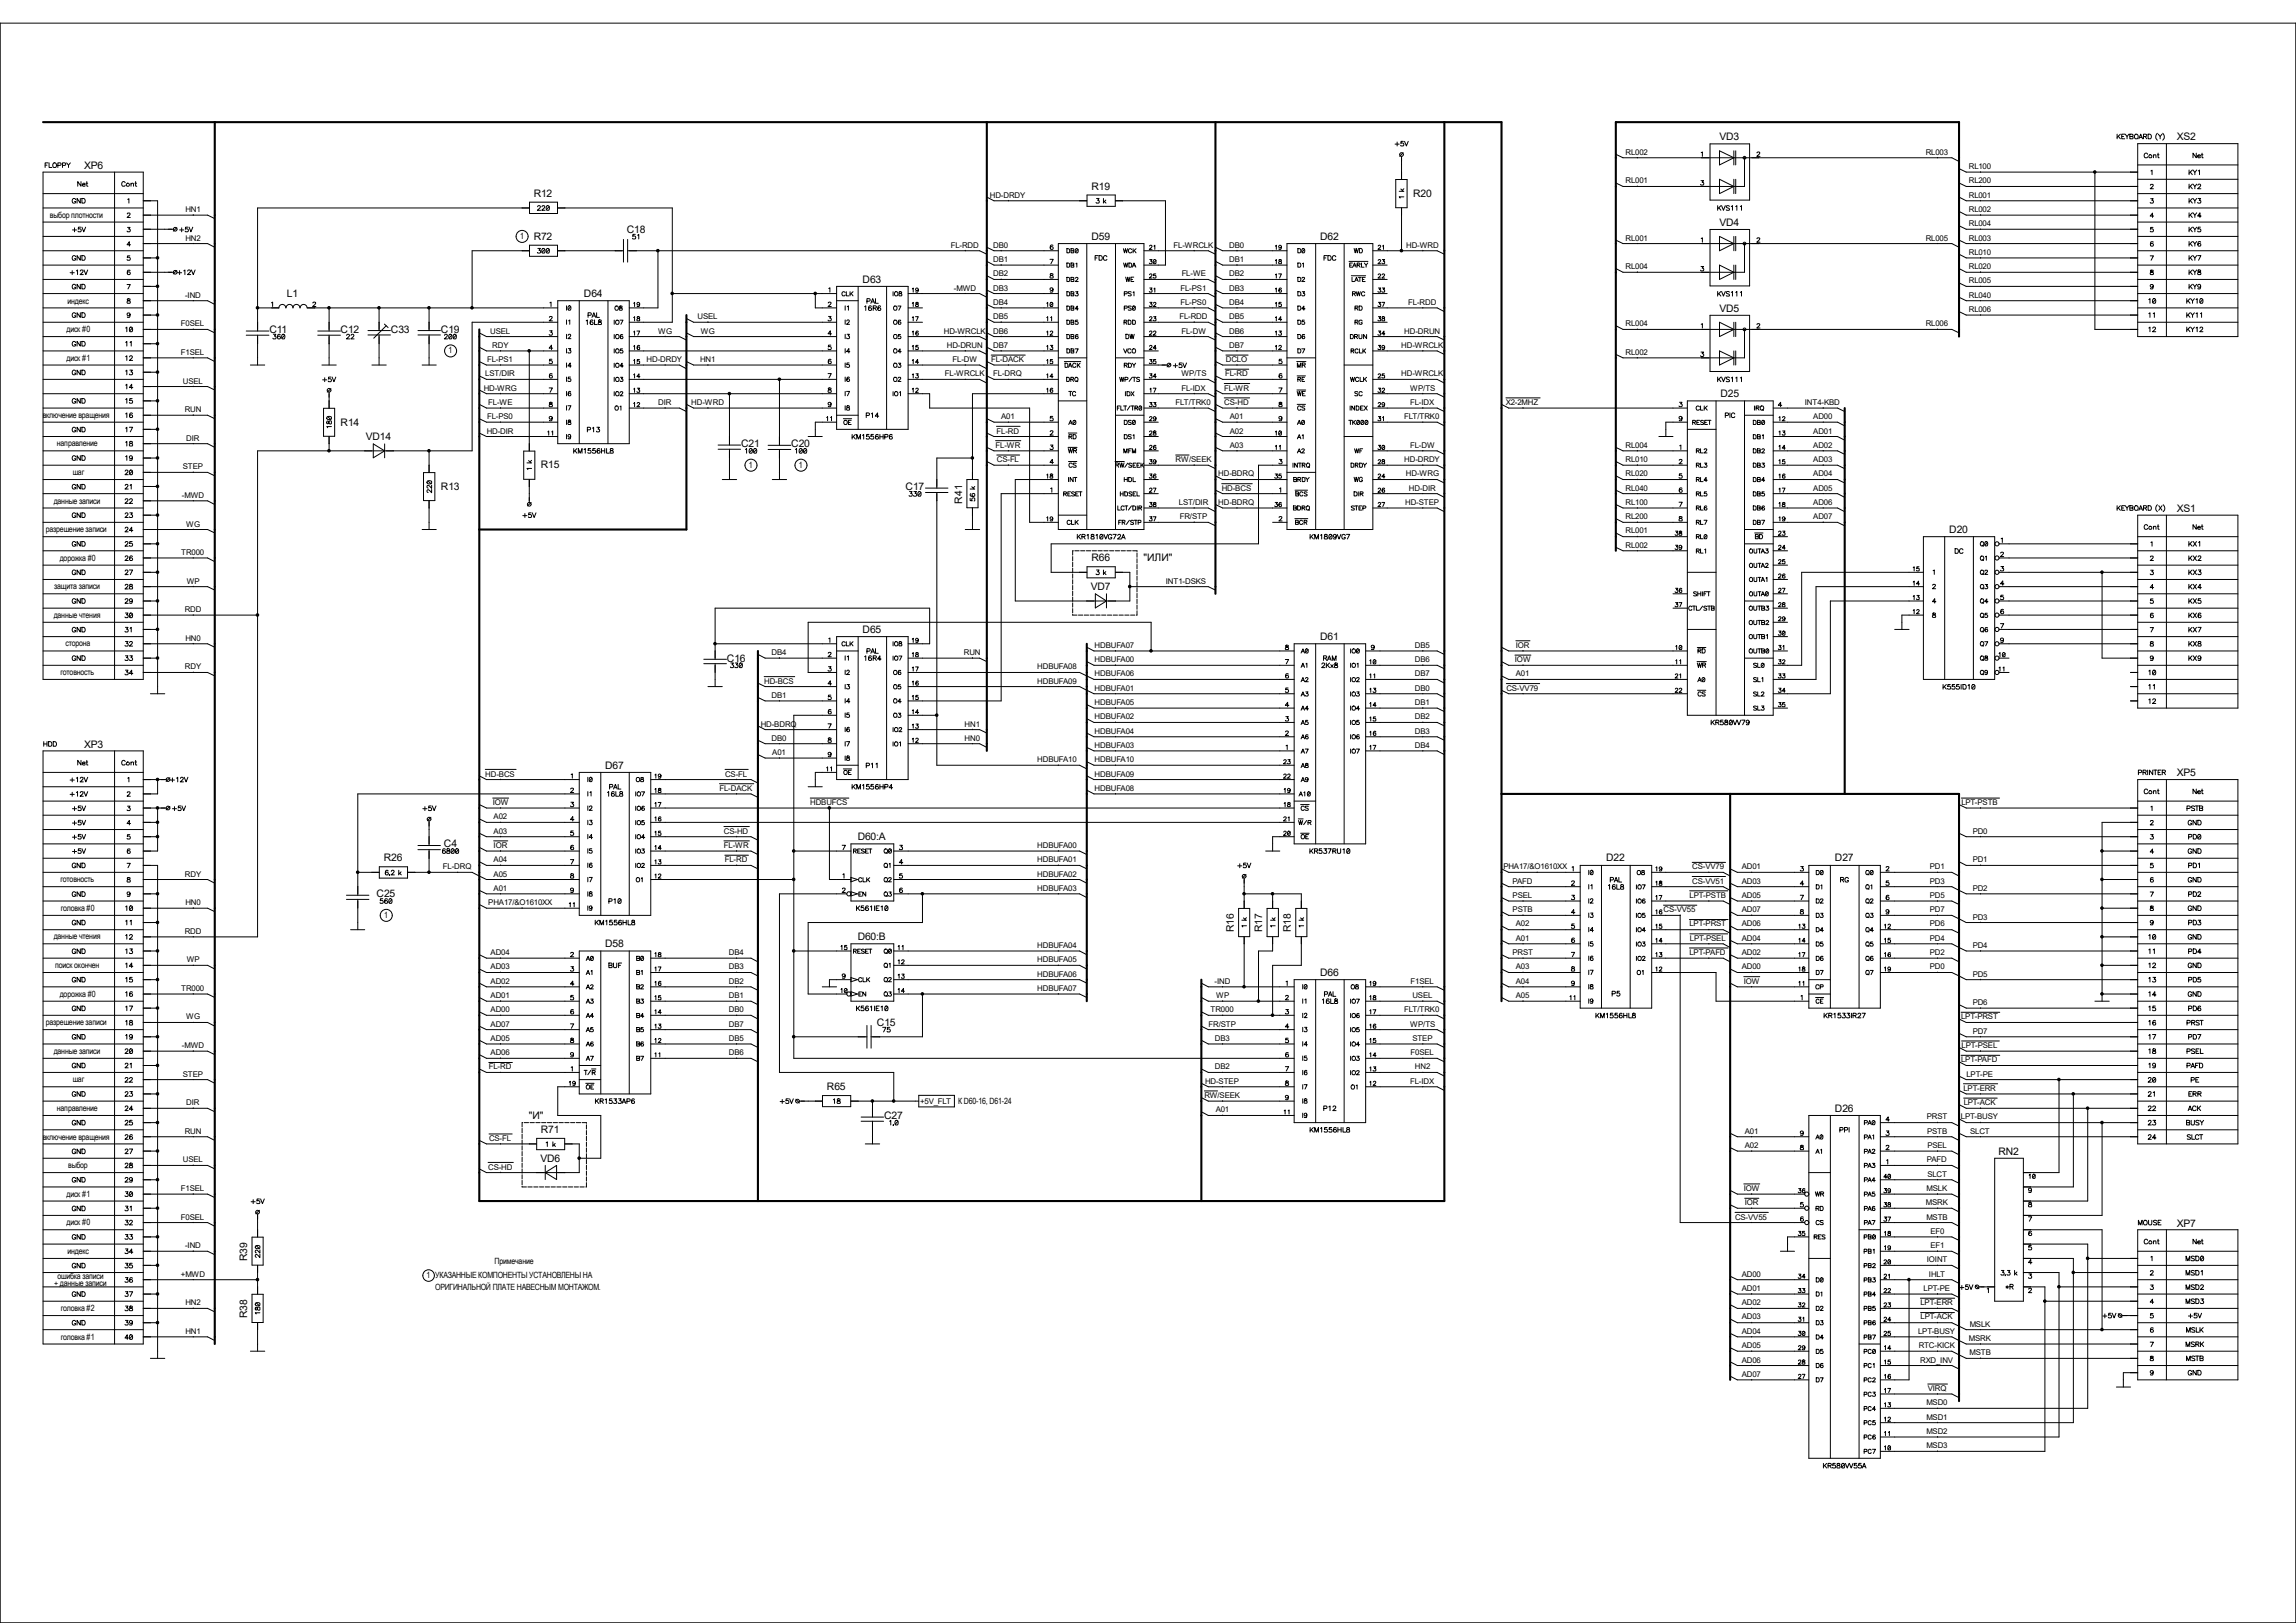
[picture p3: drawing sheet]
<svg xmlns="http://www.w3.org/2000/svg" width="420mm" height="297mm" viewBox="0 0 420 297" stroke-linecap="round" stroke-linejoin="round" font-family="sans-serif">
<defs><g id="words">
<g font-size="1.9">
<text x="314.5" y="25.7">VD3</text>
<text x="398.2" y="25.7">XS2</text>
<text x="15.4" y="30.9">XP6</text>
<text x="199.6" y="34.8">R19</text>
<text x="97.6" y="36.1">R12</text>
<text x="258.5" y="36.1">R20</text>
<text x="314.5" y="41.4">VD4</text>
<text x="97.6" y="43.9">R72</text>
<text x="114.6" y="42.6">C18</text>
<text x="199.6" y="43.9">D59</text>
<text x="241.5" y="43.9">D62</text>
<text x="157.8" y="51.7">D63</text>
<text x="52.5" y="54.4">L1</text>
<text x="106.8" y="54.4">D64</text>
<text x="314.5" y="57">VD5</text>
<text x="49.3" y="60.9">C11</text>
<text x="62.3" y="60.9">C12</text>
<text x="71.5" y="60.9">C33</text>
<text x="80.6" y="60.9">C19</text>
<text x="62.3" y="77.9">R14</text>
<text x="314.7" y="72.7">D25</text>
<text x="66.9" y="80.5">VD14</text>
<text x="135.6" y="81.8">C21</text>
<text x="144.7" y="81.8">C20</text>
<text x="80.6" y="89.7">R13</text>
<text x="98.9" y="85.7">R15</text>
<text x="165.7" y="89.7">C17</text>
<text x="176" y="92.2" transform="rotate(-90 176 92.2)">R41</text>
<text x="398.2" y="93.7">XS1</text>
<text x="356.6" y="97.5">D20</text>
<text x="199.5" y="108">VD7</text>
<text x="199.6" y="102.7">R66</text>
<text x="209.2" y="102.7">&quot;ИЛИ&quot;</text>
<text x="157.8" y="115.8">D65</text>
<text x="241.5" y="117.1">D61</text>
<text x="133" y="121.1">C16</text>
<text x="15.4" y="136.9">XP3</text>
<text x="110.7" y="140.7">D67</text>
<text x="398.2" y="142.1">XP5</text>
<text x="81.2" y="155.1">C4</text>
<text x="156.9" y="153.8">D60:A</text>
<text x="70.2" y="157.6">R26</text>
<text x="293.8" y="157.6">D22</text>
<text x="335.7" y="157.6">D27</text>
<text x="68.9" y="164.2">C25</text>
<text x="110.7" y="173.4">D58</text>
<text x="156.9" y="172">D60:B</text>
<text x="225.7" y="170.6" transform="rotate(-90 225.7 170.6)">R16</text>
<text x="230.9" y="170.6" transform="rotate(-90 230.9 170.6)">R17</text>
<text x="236.1" y="170.6" transform="rotate(-90 236.1 170.6)">R18</text>
<text x="241.5" y="178.6">D66</text>
<text x="160.4" y="187.7">C15</text>
<text x="151.3" y="199.5">R65</text>
<text x="335.7" y="203.5">D26</text>
<text x="96.7" y="204.8">&quot;И&quot;</text>
<text x="98.9" y="207.3">R71</text>
<text x="161.7" y="204.8">C27</text>
<text x="98.8" y="212.6">VD6</text>
<text x="365.5" y="211.3">RN2</text>
<text x="398.2" y="224.5">XP7</text>
<text x="45.2" y="230.8" transform="rotate(-90 45.2 230.8)">R39</text>
<text x="45.2" y="241.2" transform="rotate(-90 45.2 241.2)">R38</text>
</g>
<g font-size="1.6">
<text x="9.1" y="39.8">выбор плотности</text>
<text x="95.1" y="43.8">1</text>
<text x="12.3" y="55.5">индекс</text>
<text x="12.1" y="66">диск #1</text>
<text x="12.1" y="60.7">диск #0</text>
<text x="82" y="64.7">1</text>
<text x="7.8" y="76.5">включение вращения</text>
<text x="10.4" y="81.7">направление</text>
<text x="13.3" y="86.9">шаг</text>
<text x="137" y="85.6">1</text>
<text x="146.1" y="85.6">1</text>
<text x="9.8" y="92.2">данные записи</text>
<text x="8.4" y="97.4">разрешение записи</text>
<text x="9.9" y="107.8">защита записи</text>
<text x="10.9" y="102.6">дорожка #0</text>
<text x="9.8" y="113.1">данные чтения</text>
<text x="12" y="118.3">сторона</text>
<text x="11.1" y="123.5">готовность</text>
<text x="11.1" y="161.5">готовность</text>
<text x="11.1" y="166.7">головка #0</text>
<text x="70.3" y="168">1</text>
<text x="9.8" y="171.9">данные чтения</text>
<text x="10.1" y="177.2">поиск окончен</text>
<text x="10.9" y="182.4">дорожка #0</text>
<text x="8.4" y="187.6">разрешение записи</text>
<text x="9.8" y="192.8">данные записи</text>
<text x="10.4" y="203.3">направление</text>
<text x="13.3" y="198.1">шаг</text>
<text x="175.3" y="202">К D60-16, D61-24</text>
<text x="7.8" y="208.5">включение вращения</text>
<text x="12.5" y="213.7">выбор</text>
<text x="12.1" y="219">диск #1</text>
<text x="12.1" y="224.2">диск #0</text>
<text x="12.3" y="229.4">индекс</text>
<text x="78" y="233.9">1 УКАЗАННЫЕ КОМПОНЕНТЫ УСТАНОВЛЕНЫ НА</text>
<text x="90.5" y="231.4">Примечание</text>
<text x="9.9" y="235.3">+ данные записи</text>
<text x="10.5" y="234">ошибка записи</text>
<text x="11.1" y="239.9">головка #2</text>
<text x="79.6" y="236.1">ОРИГИНАЛЬНОЙ ПЛАТЕ НАВЕСНЫМ МОНТАЖОМ.</text>
<text x="11.1" y="245.2">головка #1</text>
</g>
<g font-size="1.4">
<text x="297.3" y="28.3">RL002</text>
<text x="352.3" y="28.3">RL003</text>
<text x="297.3" y="33.6">RL001</text>
<text x="360.1" y="30.9">RL100</text>
<text x="360.1" y="33.6">RL200</text>
<text x="33.9" y="38.8">HN1</text>
<text x="181.1" y="36.2">HD-DRDY</text>
<text x="360.1" y="38.8">RL002</text>
<text x="360.1" y="41.4">RL004</text>
<text x="360.1" y="36.2">RL001</text>
<text x="33.9" y="44">HN2</text>
<text x="173.9" y="45.3">FL-RDD</text>
<text x="181.7" y="45.3">DB0</text>
<text x="181.7" y="48">DB1</text>
<text x="214.7" y="45.3">FL-WRCLK</text>
<text x="224.8" y="45.3">DB0</text>
<text x="224.8" y="48">DB1</text>
<text x="257.2" y="45.3">HD-WRD</text>
<text x="297.3" y="44">RL001</text>
<text x="352.3" y="44">RL005</text>
<text x="360.1" y="46.7">RL010</text>
<text x="360.1" y="44">RL003</text>
<text x="174.5" y="53.2">-MWD</text>
<text x="181.7" y="50.5">DB2</text>
<text x="181.7" y="53.2">DB3</text>
<text x="215.9" y="53.2">FL-PS1</text>
<text x="216.2" y="50.5">FL-WE</text>
<text x="224.8" y="50.5">DB2</text>
<text x="224.8" y="53.2">DB3</text>
<text x="297.3" y="49.3">RL004</text>
<text x="360.1" y="49.3">RL020</text>
<text x="360.1" y="51.9">RL005</text>
<text x="33.1" y="59.7">F0SEL</text>
<text x="33.9" y="54.5">-IND</text>
<text x="127.6" y="58.4">USEL</text>
<text x="181.7" y="58.4">DB5</text>
<text x="181.7" y="55.8">DB4</text>
<text x="215.7" y="58.4">FL-RDD</text>
<text x="215.9" y="55.8">FL-PS0</text>
<text x="224.8" y="58.4">DB5</text>
<text x="224.8" y="55.8">DB4</text>
<text x="257.6" y="55.8">FL-RDD</text>
<text x="297.3" y="59.7">RL004</text>
<text x="352.3" y="59.7">RL006</text>
<text x="360.1" y="54.5">RL040</text>
<text x="360.1" y="57.1">RL006</text>
<text x="33.1" y="64.9">F1SEL</text>
<text x="89.7" y="61">USEL</text>
<text x="90" y="63.6">RDY</text>
<text x="120.4" y="61">WG</text>
<text x="128.2" y="61">WG</text>
<text x="172.6" y="61">HD-WRCLK</text>
<text x="173.2" y="63.6">HD-DRUN</text>
<text x="181.7" y="61">DB6</text>
<text x="181.7" y="63.6">DB7</text>
<text x="216.1" y="61">FL-DW</text>
<text x="224.8" y="61">DB6</text>
<text x="224.8" y="63.6">DB7</text>
<text x="256.3" y="63.6">HD-WRCLK</text>
<text x="256.9" y="61">HD-DRUN</text>
<text x="297.3" y="64.9">RL002</text>
<text x="33.4" y="70.2">USEL</text>
<text x="88.5" y="71.5">HD-WRG</text>
<text x="88.8" y="68.9">LST/DIR</text>
<text x="89.1" y="66.3">FL-PS1</text>
<text x="118.3" y="66.3">HD-DRDY</text>
<text x="128.1" y="66.3">HN1</text>
<text x="172.8" y="68.9">FL-WRCLK</text>
<text x="174.2" y="66.3">FL-DW</text>
<text x="181.3" y="66.3">FL-DACK</text>
<text x="181.7" y="68.9">FL-DRQ</text>
<text x="216.1" y="68.9">WP/TS</text>
<text x="216.1" y="71.5">FL-IDX</text>
<text x="223.9" y="71.5">FL-WR</text>
<text x="224.1" y="68.9">FL-RD</text>
<text x="224.2" y="66.3">DCLO</text>
<text x="256.3" y="68.9">HD-WRCLK</text>
<text x="258" y="71.5">WP/TS</text>
<text x="33.8" y="75.4">RUN</text>
<text x="89.1" y="76.7">FL-PS0</text>
<text x="89.3" y="74.1">FL-WE</text>
<text x="120.4" y="74.1">DIR</text>
<text x="126.4" y="74.1">HD-WRD</text>
<text x="183.1" y="76.7">A01</text>
<text x="215.1" y="74.1">FLT/TRK0</text>
<text x="223.9" y="74.1">CS-HD</text>
<text x="225" y="76.7">A01</text>
<text x="256.9" y="76.7">FLT/TRK0</text>
<text x="257.9" y="74.1">FL-IDX</text>
<text x="275.5" y="74.1">X2-2MHZ</text>
<text x="330.2" y="74.1">INT4-KBD</text>
<text x="331.7" y="76.7">AD00</text>
<text x="34.1" y="80.6">DIR</text>
<text x="89" y="79.3">HD-DIR</text>
<text x="182.1" y="82">FL-WR</text>
<text x="182.3" y="79.3">FL-RD</text>
<text x="225" y="82">A03</text>
<text x="225" y="79.3">A02</text>
<text x="257.9" y="82">FL-DW</text>
<text x="297.3" y="82">RL004</text>
<text x="331.7" y="82">AD02</text>
<text x="331.7" y="79.3">AD01</text>
<text x="33.4" y="85.9">STEP</text>
<text x="182.3" y="84.6">CS-FL</text>
<text x="215.1" y="84.6">RW/SEEK</text>
<text x="222.8" y="87.2">HD-BDRQ</text>
<text x="223.5" y="89.8">HD-BCS</text>
<text x="256.9" y="84.6">HD-DRDY</text>
<text x="257.2" y="87.2">HD-WRG</text>
<text x="257.7" y="89.8">HD-DIR</text>
<text x="297.3" y="89.8">RL040</text>
<text x="297.3" y="84.6">RL010</text>
<text x="297.3" y="87.2">RL020</text>
<text x="331.7" y="89.8">AD05</text>
<text x="331.7" y="84.6">AD03</text>
<text x="331.7" y="87.2">AD04</text>
<text x="33.3" y="91.1">-MWD</text>
<text x="215.6" y="92.4">LST/DIR</text>
<text x="215.8" y="95">FR/STP</text>
<text x="222.8" y="92.4">HD-BDRQ</text>
<text x="257" y="92.4">HD-STEP</text>
<text x="297.3" y="92.4">RL100</text>
<text x="297.3" y="95">RL200</text>
<text x="331.7" y="92.4">AD06</text>
<text x="331.7" y="95">AD07</text>
<text x="33.1" y="101.6">TR000</text>
<text x="34.1" y="96.4">WG</text>
<text x="297.3" y="97.6">RL001</text>
<text x="297.3" y="100.2">RL002</text>
<text x="34.2" y="106.8">WP</text>
<text x="213.3" y="106.8">INT1-DSKS</text>
<text x="33.8" y="112">RDD</text>
<text x="33.9" y="117.3">HN0</text>
<text x="141.1" y="119.9">DB4</text>
<text x="176.3" y="119.9">RUN</text>
<text x="200.2" y="118.6">HDBUFA07</text>
<text x="258.8" y="118.6">DB5</text>
<text x="277.3" y="118.6">IOR</text>
<text x="33.8" y="122.5">RDY</text>
<text x="139.8" y="125.1">HD-BCS</text>
<text x="189.7" y="125.1">HDBUFA09</text>
<text x="189.7" y="122.5">HDBUFA08</text>
<text x="200.2" y="121.2">HDBUFA00</text>
<text x="200.2" y="123.8">HDBUFA06</text>
<text x="258.8" y="121.2">DB6</text>
<text x="258.8" y="123.8">DB7</text>
<text x="277.1" y="121.2">IOW</text>
<text x="277.3" y="123.8">A01</text>
<text x="141.1" y="127.7">DB1</text>
<text x="200.2" y="129">HDBUFA05</text>
<text x="200.2" y="131.7">HDBUFA02</text>
<text x="200.2" y="126.4">HDBUFA01</text>
<text x="258.8" y="129">DB1</text>
<text x="258.8" y="131.7">DB2</text>
<text x="258.8" y="126.4">DB0</text>
<text x="275.5" y="126.4">CS-VV79</text>
<text x="139.1" y="133">HD-BDRQ</text>
<text x="141.1" y="135.6">DB0</text>
<text x="176.4" y="133">HN1</text>
<text x="176.4" y="135.6">HN0</text>
<text x="200.2" y="136.9">HDBUFA03</text>
<text x="200.2" y="134.2">HDBUFA04</text>
<text x="258.8" y="136.9">DB4</text>
<text x="258.8" y="134.2">DB3</text>
<text x="88.8" y="142.1">HD-BCS</text>
<text x="132.6" y="142.1">CS-FL</text>
<text x="141.3" y="138.2">A01</text>
<text x="189.7" y="139.5">HDBUFA10</text>
<text x="200.2" y="139.5">HDBUFA10</text>
<text x="200.2" y="142.1">HDBUFA09</text>
<text x="90.1" y="147.3">IOW</text>
<text x="90.3" y="149.9">A02</text>
<text x="131.6" y="144.7">FL-DACK</text>
<text x="148.2" y="147.3">HDBUFCS</text>
<text x="200.2" y="144.7">HDBUFA08</text>
<text x="358.8" y="147.3">LPT-PSTB</text>
<text x="90.3" y="152.6">A03</text>
<text x="90.3" y="155.2">IOR</text>
<text x="132.4" y="152.6">CS-HD</text>
<text x="132.4" y="155.2">FL-WR</text>
<text x="189.7" y="155.2">HDBUFA00</text>
<text x="360.8" y="152.6">PD0</text>
<text x="33.8" y="160.4">RDY</text>
<text x="81" y="159.1">FL-DRQ</text>
<text x="90.3" y="160.4">A05</text>
<text x="90.3" y="157.8">A04</text>
<text x="132.6" y="157.8">FL-RD</text>
<text x="189.7" y="160.4">HDBUFA02</text>
<text x="189.7" y="157.8">HDBUFA01</text>
<text x="275" y="159.1">PHA17/&amp;O1610XX</text>
<text x="276.6" y="161.7">PAFD</text>
<text x="309.5" y="159.1">CS-VV79</text>
<text x="309.5" y="161.7">CS-VV51</text>
<text x="318.6" y="159.1">AD01</text>
<text x="318.6" y="161.7">AD03</text>
<text x="353" y="159.1">PD1</text>
<text x="353" y="161.7">PD3</text>
<text x="360.8" y="157.8">PD1</text>
<text x="33.9" y="165.7">HN0</text>
<text x="89.3" y="165.7">PHA17/&amp;O1610XX</text>
<text x="90.3" y="163">A01</text>
<text x="189.7" y="163">HDBUFA03</text>
<text x="276.7" y="164.3">PSEL</text>
<text x="276.7" y="167">PSTB</text>
<text x="304.3" y="167">CS-VV55</text>
<text x="309.1" y="164.3">LPT-PSTB</text>
<text x="318.6" y="164.3">AD05</text>
<text x="318.6" y="167">AD07</text>
<text x="353" y="164.3">PD5</text>
<text x="353" y="167">PD7</text>
<text x="360.8" y="163">PD2</text>
<text x="33.8" y="170.9">RDD</text>
<text x="189.7" y="173.5">HDBUFA04</text>
<text x="277.3" y="172.2">A01</text>
<text x="277.3" y="169.5">A02</text>
<text x="309" y="169.5">LPT-PRST</text>
<text x="309.1" y="172.2">LPT-PSEL</text>
<text x="318.6" y="172.2">AD04</text>
<text x="318.6" y="169.5">AD06</text>
<text x="353" y="172.2">PD4</text>
<text x="353" y="169.5">PD6</text>
<text x="360.8" y="168.3">PD3</text>
<text x="360.8" y="173.5">PD4</text>
<text x="34.2" y="176.1">WP</text>
<text x="89.7" y="174.8">AD04</text>
<text x="89.7" y="177.4">AD03</text>
<text x="133.3" y="174.8">DB4</text>
<text x="133.3" y="177.4">DB3</text>
<text x="189.7" y="176.1">HDBUFA05</text>
<text x="189.7" y="178.7">HDBUFA06</text>
<text x="276.6" y="174.8">PRST</text>
<text x="277.3" y="177.4">A03</text>
<text x="309" y="174.8">LPT-PAFD</text>
<text x="318.6" y="174.8">AD02</text>
<text x="318.6" y="177.4">AD00</text>
<text x="353" y="174.8">PD2</text>
<text x="353" y="177.4">PD0</text>
<text x="360.8" y="178.7">PD5</text>
<text x="33.1" y="181.3">TR000</text>
<text x="89.7" y="180">AD02</text>
<text x="89.7" y="185.3">AD00</text>
<text x="89.7" y="182.6">AD01</text>
<text x="133.3" y="180">DB2</text>
<text x="133.3" y="182.6">DB1</text>
<text x="133.3" y="185.3">DB0</text>
<text x="189.7" y="181.3">HDBUFA07</text>
<text x="221.4" y="185.3">TR000</text>
<text x="222.2" y="180">-IND</text>
<text x="222.5" y="182.6">WP</text>
<text x="256.9" y="185.3">FLT/TRK0</text>
<text x="258" y="180">F1SEL</text>
<text x="258.4" y="182.6">USEL</text>
<text x="277.3" y="180">A04</text>
<text x="277.3" y="182.6">A05</text>
<text x="319" y="180">IOW</text>
<text x="360.8" y="183.9">PD6</text>
<text x="33.3" y="191.8">-MWD</text>
<text x="34.1" y="186.6">WG</text>
<text x="89.7" y="187.9">AD07</text>
<text x="89.7" y="190.5">AD05</text>
<text x="133.3" y="187.9">DB7</text>
<text x="133.3" y="190.5">DB5</text>
<text x="221.1" y="187.9">FR/STP</text>
<text x="222.2" y="190.5">DB3</text>
<text x="258" y="187.9">WP/TS</text>
<text x="258.4" y="190.5">STEP</text>
<text x="358.7" y="186.6">LPT-PRST</text>
<text x="358.8" y="191.8">LPT-PSEL</text>
<text x="360.8" y="189.2">PD7</text>
<text x="33.4" y="197">STEP</text>
<text x="89.4" y="195.7">FL-RD</text>
<text x="89.7" y="193.1">AD06</text>
<text x="133.3" y="193.1">DB6</text>
<text x="222.2" y="195.7">DB2</text>
<text x="258" y="193.1">F0SEL</text>
<text x="258.8" y="195.7">HN2</text>
<text x="358.7" y="194.4">LPT-PAFD</text>
<text x="359.7" y="197">LPT-PE</text>
<text x="34.1" y="202.3">DIR</text>
<text x="168.3" y="202">+5V_FLT</text>
<text x="220.3" y="201">RW/SEEK</text>
<text x="220.4" y="198.3">HD-STEP</text>
<text x="222.4" y="203.6">A01</text>
<text x="257.9" y="198.3">FL-IDX</text>
<text x="359.2" y="199.6">LPT-ERR</text>
<text x="359.2" y="202.3">LPT-ACK</text>
<text x="33.8" y="207.5">RUN</text>
<text x="89.5" y="208.8">CS-FL</text>
<text x="319.2" y="207.5">A01</text>
<text x="352.5" y="204.9">PRST</text>
<text x="352.5" y="207.5">PSTB</text>
<text x="358.7" y="204.9">LPT-BUSY</text>
<text x="360.4" y="207.5">SLCT</text>
<text x="33.4" y="212.7">USEL</text>
<text x="89.3" y="214">CS-HD</text>
<text x="319.2" y="210.1">A02</text>
<text x="352.5" y="212.7">PAFD</text>
<text x="352.6" y="215.3">SLCT</text>
<text x="352.6" y="210.1">PSEL</text>
<text x="33.1" y="217.9">F1SEL</text>
<text x="319" y="217.9">IOW</text>
<text x="319.2" y="220.6">IOR</text>
<text x="352.3" y="220.6">MSRK</text>
<text x="352.4" y="217.9">MSLK</text>
<text x="33.1" y="223.2">F0SEL</text>
<text x="317.4" y="223.2">CS-VV55</text>
<text x="352.4" y="223.2">MSTB</text>
<text x="353.1" y="225.8">EF0</text>
<text x="33.1" y="233.6">+MWD</text>
<text x="33.9" y="228.4">-IND</text>
<text x="318.6" y="233.6">AD00</text>
<text x="352.5" y="231">IOINT</text>
<text x="352.8" y="233.6">IHLT</text>
<text x="353.1" y="228.4">EF1</text>
<text x="33.9" y="238.9">HN2</text>
<text x="318.6" y="238.9">AD02</text>
<text x="318.6" y="236.3">AD01</text>
<text x="351.3" y="238.9">LPT-ERR</text>
<text x="351.9" y="236.3">LPT-PE</text>
<text x="33.9" y="244.1">HN1</text>
<text x="318.6" y="241.5">AD03</text>
<text x="318.6" y="244.1">AD04</text>
<text x="350.9" y="244.1">LPT-BUSY</text>
<text x="351.3" y="241.5">LPT-ACK</text>
<text x="360.2" y="245.4">MSRK</text>
<text x="360.3" y="242.8">MSLK</text>
<text x="318.6" y="246.7">AD05</text>
<text x="318.6" y="249.3">AD06</text>
<text x="318.6" y="252">AD07</text>
<text x="351" y="246.7">RTC-KICK</text>
<text x="351.2" y="249.3">RXD_INV</text>
<text x="360.3" y="248">MSTB</text>
<text x="352.4" y="257.2">MSD0</text>
<text x="352.6" y="254.6">VIRQ</text>
<text x="352.4" y="262.4">MSD2</text>
<text x="352.4" y="259.8">MSD1</text>
<text x="352.4" y="265">MSD3</text>
</g>
</g></defs>
<g fill="none" stroke="#000" stroke-width=".18">
<path d="M0 4.2h419.9v292.8h-419.9zM7.9 31.5h18.3v92.8h-18.3zM7.9 38.1h18.3M7.9 35.4h18.3M8.3 30.2h.3M8.8 29.8h-.5v.8M9 29.8v.8h.5M10.6 30.3l.5-.1v-.3l-.5-.1v.8M11.4 30.3l.5-.1 .1-.3-.6-.1v.8M12.2 29.8l.3 .4v.4M12.9 29.8l-.4 .4M13.8 36.5a.33 .33 0 0 0-.3-.2 .33 .33 0 0 0-.3 .4v.2a.32 .32 0 0 0 .3 .3 .32 .32 0 0 0 .3-.3h-.2"/>
<path d="M14.7 36.3v.9l-.6-.9v.9M14.8 33.2v.9l-.6-.9v.9M15 36.3h.3a.45 .45 0 0 1 .3 .4 .45 .45 0 0 1-.3 .5h-.3zM15.1 33.8h.5a.28 .28 0 0 0-.4-.2 .28 .28 0 0 0-.1 .4 .28 .28 0 0 0 .4 .1l.1-.1M15.7 33.5h.3M15.9 33.2v.8l.2 .1M21 31.5v92.8M22.9 33.4a.33 .33 0 0 0-.4-.2 .33 .33 0 0 0-.2 .4v.2a.34 .34 0 0 0 .2 .3 .34 .34 0 0 0 .4-.2M23.3 39.2l.1-.2h.3l.1 .1-.6 .7h.6M23.4 36.5l.2-.1v.8M24 33.7l.2-.2 .2 .1v.5M24 33.5v.6"/>
<path d="M24.7 33.5h.3M24.8 33.2v.8l.2 .1M26.2 39.4h11.8l1.3 .6M26.2 36.7h2.6v90.3M35.3 39.3v.1M96.8 38.1h-49.7v22.5M96.9 37h5.1v2.1h-5.1zM98.3 37.8l.2-.2 .3 .2-.5 .7h.6M99.1 37.8l.2-.2 .4 .2-.6 .7h.6M100 37.7a.41 .41 0 0 1 .5 .4 .41 .41 0 0 1-.5 .4l-.1-.4zM100.5 37.8l-.6 .6M102 38.1h21v20.9h-7.9"/>
<path d="M180.5 36.1l1.3 .6h17M184.4 36.7h.1M198.8 35.7h5.2v2.1h-5.2zM200.6 36.3h.4l-.2 .4a.3 .3 0 0 1 .2 .4 .3 .3 0 0 1-.5-.1M201.8 36.3v.9M202 36.9l.3 .3M202.3 36.6l-.5 .4M204 36.7h9.2v11.8h-3.9M255.2 26.4h.7M255.3 32.9h2.1v5.1h-2.1zM255.6 26v.7M255.9 35h.9"/>
<path d="M256.2 34.6l.5 .4M256.4 28.6v4.2M256.4 38.1v7.8M256.7 27.9l-.7 .7M256.7 25.9h-.4l-.1 .3a.31 .31 0 0 1 .5 0 .31 .31 0 0 1 0 .5 .31 .31 0 0 1-.5-.1M256.8 36h-.9l.2 .2M256.8 34.5l-.3 .3M256.9 25.9l.4 .8 .3-.8M295.6 28.2l1.3 .7h60.1l1.4 .6M299.5 28.8v.1M299.5 34v.1M311.1 33.1h.5l-.2 .3a.3 .3 0 0 1 .2 .4 .3 .3 0 0 1-.5-.1"/>
<path d="M311.2 27.9l.2-.1v.8M312.8 26.3h7.2v10.3h-7.2zM314.2 37.6v.9M314.4 38l.4 .5M314.5 27.6l2.7 1.3-2.7 1.3zM314.5 32.8l2.7 1.3-2.7 1.3zM314.8 37.6l-.6 .6M314.9 37.6l.4 .9 .3-.9M316.4 37.8l-.3-.2-.3 .2v.2l.5 .2 .1 .2h-.6M316.7 37.8l.2-.2v.9M317.2 27.6v2.6M317.2 32.8v2.6"/>
<path d="M317.5 37.8l.2-.2v.9M317.5 27.6v2.6M317.5 32.8v2.6M318.3 37.8l.3-.2v.9M319.1 28.9v5.2h-22.2l-1.3-.6M321.4 28l.2-.2 .3 .1-.5 .7h.5M354.4 28.8v.1M358.4 38.7l1.3 .7h31.3M358.4 33.5l1.3 .6h31.3M358.4 30.9l1.3 .6h31.3M358.4 36.1l1.3 .6h31.3M362.3 31.5h.1"/>
<path d="M362.3 34v.1M362.3 36.7h.1M362.3 39.3v.1M383.2 31.5v28.8h7.8M387.3 24.6v.8M387.5 24.9l.4 .5M387.9 24.6l-.6 .5M388.1 25h.4M388.7 24.6h-.6v.8h.6M388.7 24.6l.4 .4v.4M389.4 24.6l-.3 .4M389.6 25h.4"/>
<path d="M389.6 24.6h.5l.1 .2-.2 .2 .2 .1-.1 .3h-.5zM391 26.3h18.4v35.3h-18.4zM391 38.1h18.4M391 35.4h18.4M391 30.2h18.4M391 32.8h18.4M391.2 25.4l.4-.8 .3 .8M391.4 25.1h.4M392.1 25l.5-.1v-.3h-.5v.8M392.4 25l.3 .4M392.9 28.2a.33 .33 0 0 0-.4-.2 .33 .33 0 0 0-.3 .4v.2a.34 .34 0 0 0 .3 .3 .34 .34 0 0 0 .4-.2M392.9 24.6h.3a.45 .45 0 0 1 .3 .4 .45 .45 0 0 1-.3 .4h-.3z"/>
<path d="M393.4 33.9v-.2h.4l.1 .2-.6 .6h.6M393.4 36.4h.5l-.3 .3a.3 .3 0 0 1 .2 .4 .3 .3 0 0 1-.5-.1M393.4 31.3l.3-.1v.8M393.9 28.5l.2-.2 .2 .1 .1 .5M393.9 28.3v.6M394 39.5h-.7l.4-.5v.8M394.6 28.3h.3M394.6 24.4a.83 .83 0 0 0 0 1.3M394.8 28v.7l.2 .2M394.8 24.6l.3 .4v.4M395.5 24.6l-.4 .4M395.6 24.4a.83 .83 0 0 1 0 1.3"/>
<path d="M396.3 26.3v35.3M400.4 31.1v.9M400.4 33.7v.8M400.4 36.3v.9M400.4 38.9v.9M400.6 39.3l.4 .5M400.6 34.1l.4 .4M400.6 31.5l.4 .5M400.6 36.7l.4 .5M401 38.9l-.6 .6M401 33.7l-.6 .6M401 31.1l-.6 .6"/>
<path d="M401 36.3l-.6 .6M401.2 38.9l.3 .5v.4M401.2 33.7l.3 .4v.4M401.2 31.1l.3 .4v.5M401.2 36.3l.3 .4v.5M401.7 28v.9l-.5-.9v.9M401.8 38.9l-.3 .5M401.8 33.7l-.3 .4M401.8 31.1l-.3 .4M401.8 36.3l-.3 .4M402 28.6h.5a.28 .28 0 0 0-.4-.2 .28 .28 0 0 0-.1 .4 .28 .28 0 0 0 .4 .1l.1-.1M402 33.9l.2-.2 .3 .2-.5 .6h.6"/>
<path d="M402.1 36.3h.4l-.2 .4a.3 .3 0 0 1 .2 .4 .3 .3 0 0 1-.5-.1M402.1 31.3l.2-.2v.9M402.6 39.5h-.6l.4-.6v.9M402.7 28.3h.3M402.8 28v.7l.2 .2M7.9 45.9h18.3M7.9 59h18.3M7.9 53.7h18.3M7.9 51.1h18.3M7.9 56.3h18.3M7.9 48.5h18.3M7.9 40.6h18.3"/>
<path d="M7.9 43.3h18.3M12.8 49.9h.8M13.2 49.5v.7M13.3 42.1h.7M13.6 41.7v.7M13.8 57.4a.33 .33 0 0 0-.3-.2 .33 .33 0 0 0-.3 .4v.2a.32 .32 0 0 0 .3 .3 .32 .32 0 0 0 .3-.3h-.2M13.8 47a.33 .33 0 0 0-.3-.2 .33 .33 0 0 0-.3 .3v.2a.32 .32 0 0 0 .3 .3 .32 .32 0 0 0 .3-.3h-.2M13.8 52.2a.33 .33 0 0 0-.3-.2 .33 .33 0 0 0-.3 .4v.2a.32 .32 0 0 0 .3 .3 .32 .32 0 0 0 .3-.3h-.2M14 49.6l.2-.2v.8M14.7 49.6l.2-.2 .3 .2-.6 .6h.6M14.7 57.2v.9l-.6-.9v.9M14.7 46.8v.8l-.6-.8v.8"/>
<path d="M14.7 52v.9l-.6-.9v.9M14.8 41.6h-.4l-.1 .4a.31 .31 0 0 1 .5-.1 .31 .31 0 0 1-.1 .5 .31 .31 0 0 1-.4-.1M15 41.6l.3 .8 .4-.8M15 57.2h.3a.45 .45 0 0 1 .3 .5 .45 .45 0 0 1-.3 .4h-.3zM15 46.8h.3a.45 .45 0 0 1 .3 .4 .45 .45 0 0 1-.3 .4h-.3zM15 52h.3a.45 .45 0 0 1 .3 .5 .45 .45 0 0 1-.3 .4h-.3zM15.4 49.4l.3 .8 .3-.8M23.2 52.1h.6l-.4 .8M23.3 54.7v.2l.5 .3a.3 .3 0 0 1-.3 .3 .3 .3 0 0 1-.3-.3l.6-.3-.1-.2zM23.3 41.6h.5l-.3 .3a.3 .3 0 0 1 .3 .5 .3 .3 0 0 1-.6-.1M23.7 46.8h-.4v.4a.31 .31 0 0 1 .5 0 .31 .31 0 0 1-.1 .4 .31 .31 0 0 1-.5-.1M23.8 57.5a.28 .28 0 0 1-.4 .3 .28 .28 0 0 1-.1-.5 .28 .28 0 0 1 .4 .1v.7l-.4-.1"/>
<path d="M23.8 49.5l-.1-.1a.41 .41 0 0 0-.4 .4 .41 .41 0 0 0 .4 .4 .28 .28 0 0 0 0-.4 .28 .28 0 0 0-.4 .2M23.8 59.9a.41 .41 0 0 1 .5 .4 .41 .41 0 0 1-.5 .4l-.1-.3zM23.9 44.8h-.7l.5-.6v.8M26.2 55h11.8l1.3 .7M26.2 44.6h11.8l1.3 .7M26.2 57.7h2.6M26.2 49.8h5.5M26.2 47.2h2.6M26.2 42h5.5M26.2 52.4h2.6M32.3 49.5l-.6 .6M32.3 41.7l-.6 .6"/>
<path d="M32.5 49.9h.7M32.9 42.1h.7M32.9 49.5v.7M33.2 41.7v.7M33.6 49.6l.2-.2v.8M34.3 49.6l.2-.2 .3 .2-.5 .6h.6M34.4 41.6h-.4l-.1 .4a.31 .31 0 0 1 .5-.1 .31 .31 0 0 1-.1 .5 .31 .31 0 0 1-.4-.1M34.6 41.6l.3 .8 .4-.8M35 49.4l.3 .8 .4-.8M35.3 44.5v.1M35.3 55h.1M47.1 56.3h3.9a.64 .64 0 0 1 .6-.6 .64 .64 0 0 1 .7 .6"/>
<path d="M49.7 55.4l.2-.1v.8M52.3 56.3a.64 .64 0 0 1 .7-.6 .64 .64 0 0 1 .6 .6 .64 .64 0 0 1 .6-.6 .64 .64 0 0 1 .7 .6M54.9 56.3a.64 .64 0 0 1 .6-.6 .64 .64 0 0 1 .7 .6h45.8M57.2 55.5l.2-.2 .3 .1-.5 .7h.6M60.2 56.3v4.3M69.3 56.3v4.2M70.3 59.3l.7 .6M70.7 59.6l-2.3 2.3M78.5 56.3v4.2M96.8 45.9h-10.4v10.4M96.9 44.9h5.1v2h-5.1zM98.4 45.5h.4l-.2 .3a.3 .3 0 0 1 .2 .5 .3 .3 0 0 1-.5-.1"/>
<path d="M99.2 45.5a.41 .41 0 0 1 .5 .4 .41 .41 0 0 1-.5 .4l-.1-.3zM99.7 45.6l-.6 .6M100 45.5a.41 .41 0 0 1 .5 .4 .41 .41 0 0 1-.5 .4l-.1-.3zM100.5 45.6l-.6 .6M100.5 58.1l.2-.2 .3 .1-.5 .7h.5M100.6 55.4l.2-.1v.8M102 59h-15.6v23.5h-39.3v88.9h-20.9M102 55h13.1v26.2h-13.1zM102 45.9h12M103.6 56v.8M103.6 58.5v.9M104 58.7l.2-.2v.9"/>
<path d="M104 56a.38 .38 0 0 1 .4 .4 .38 .38 0 0 1-.4 .4l-.1-.4zM104.4 56.1l-.5 .5M106 55v26.2M107.2 58.7l.2-.2v.9M107.6 57.7h.5v-.4l-.5-.1v.9M108.3 58.1l.3-.9 .4 .9M108.4 57.8h.4M108.5 58.7l-.1-.1a.41 .41 0 0 0-.5 .4 .41 .41 0 0 0 .5 .4 .28 .28 0 0 0 0-.5 .28 .28 0 0 0-.4 .2M108.8 58.5v.9h.5M109.1 57.2v.9h.5M109.5 58.6v.2l.5 .3a.3 .3 0 0 1-.3 .3 .3 .3 0 0 1-.3-.3l.6-.3-.1-.2zM111.2 55v26.2"/>
<path d="M112.4 58.6v.8M113.4 56v.3l.4 .2a.24 .24 0 0 1-.3 .3 .24 .24 0 0 1-.1-.4l.3-.1 .1-.2zM113.4 58.6h.6l-.4 .8M114 43.8v4.2M114.8 45.9h64.4l1.3 .6M114.8 43.8v4.2M115.9 58.1l.2-.1v.7M115.9 55.5l.2-.2v.8M116.2 42.9h-.4l-.1 .4a.31 .31 0 0 1 .5 0 .31 .31 0 0 1 0 .4 .31 .31 0 0 1-.5-.1M116.6 58v.2a.33 .33 0 0 1 .4 .1 .33 .33 0 0 1 0 .4h-.2a.23 .23 0 0 1-.3-.1 .23 .23 0 0 1 .2-.3l.3-.2zM116.6 43.1l.2-.2v.8M117 55.6a.25 .25 0 0 1-.3 .2 .25 .25 0 0 1-.1-.4 .25 .25 0 0 1 .4 .1l-.1 .6-.4-.1"/>
<path d="M120.4 45.9v10.4h-5.3M123 53.7h30M125.6 58.3l1.3 .7h26.1M129.5 58.9v.1M149.1 53.7v2.6h3.9M151.5 55.5l.2-.2 .3 .1-.5 .7h.6M151.6 57.9h.4l-.2 .3a.3 .3 0 0 1 .2 .5 .3 .3 0 0 1-.5-.1M151.6 52.8l.2-.1v.8M153 52.4h13.1v26.2h-13.1zM153 55h4M154.6 53.6a.34 .34 0 0 0-.5-.1 .34 .34 0 0 0 0 .5 .34 .34 0 0 0 .5 0M154.6 56v.8"/>
<path d="M154.6 58.5v.9M154.8 53.4v.7h.5M154.9 58.8l.2-.3 .3 .2-.1 .3-.4 .4h.5M155 56.1l.2-.1v.8M155.5 53.4v.7M155.7 53.7l.3 .4M156 53.4l-.5 .5M157 52.4v26.2M158.2 56.1l.2-.1v.8M158.6 55.1h.5v-.4h-.5v.8M159.3 55.5l.3-.8 .4 .8M159.4 56.1l-.1-.1a.41 .41 0 0 0-.4 .4 .41 .41 0 0 0 .4 .4 .28 .28 0 0 0 0-.5 .28 .28 0 0 0-.4 .3"/>
<path d="M159.4 55.2h.5M159.7 56.4l.5-.1 .1-.3h-.6v.8M160 56.4l.3 .4M160.1 54.7v.8h.6M161.1 56.1l-.1-.1a.41 .41 0 0 0-.4 .4 .41 .41 0 0 0 .4 .4 .28 .28 0 0 0 0-.5 .28 .28 0 0 0-.4 .3M162.2 52.4v26.2M163.4 53.4v.7M164.3 56h.5l-.4 .8M164.5 53.4v.2l.5 .3a.24 .24 0 0 1-.3 .3 .24 .24 0 0 1-.2-.4l.4-.2v-.1zM164.8 58.7l-.1-.1a.38 .38 0 0 0-.4 .3 .38 .38 0 0 0 .4 .5 .26 .26 0 0 0 0-.5 .26 .26 0 0 0-.4 .2M166.1 53.7h13.1l1.3 .7M166.1 59h2.6"/>
<path d="M166.1 56.3h2.6M166.9 55.5l.1-.2v.8M166.9 58.1l.1-.1v.7M166.9 52.9l.1-.2v.8M167.5 58h.5l-.4 .7M167.6 55.4v.2a.33 .33 0 0 1 .3 .1 .33 .33 0 0 1 0 .4h-.1a.23 .23 0 0 1-.3-.1 .23 .23 0 0 1 .2-.3l.3-.2zM168 53a.25 .25 0 0 1-.3 .2 .25 .25 0 0 1-.2-.4 .25 .25 0 0 1 .4 0v.7l-.4-.1M176.6 45.8v.1M176.6 53.7h.1M180.5 45.3l1.3 .6h11.8M180.5 58.3l1.3 .7h11.8M180.5 53.1l1.3 .6h11.8"/>
<path d="M180.5 50.5l1.3 .6h11.8M180.5 55.7l1.3 .6h11.8M180.5 47.8l1.3 .7h11.8M183.1 45.8v.1M183.1 48.4v.1M183.1 51.1h.1M183.1 53.7h.1M183.1 56.3h.1M183.1 58.9v.1M191.5 58.1l.1-.1v.7M191.5 55.5l.1-.2v.8M192.1 47.5h.6l-.5 .8"/>
<path d="M192.2 50.1v.2l.5 .3a.3 .3 0 0 1-.3 .3 .3 .3 0 0 1-.3-.3l.5-.4-.2-.1zM192.2 55.4l.1-.1a.41 .41 0 0 1 .3 .4 .41 .41 0 0 1-.2 .4h-.2l-.1-.3zM192.2 58.1l.2-.1v.7M192.6 55.5l-.5 .5M192.6 52.9a.28 .28 0 0 1-.4 .3 .28 .28 0 0 1-.1-.5 .28 .28 0 0 1 .5 0l-.1 .8-.4-.1M192.6 44.9l-.2-.1a.4 .4 0 0 0-.3 .5 .4 .4 0 0 0 .4 .3 .28 .28 0 0 0 0-.4 .28 .28 0 0 0-.4 .2M193.6 44.6h15.7v52.3h-15.7zM195.2 58.6h.2a.41 .41 0 0 1 .3 .4 .41 .41 0 0 1-.3 .4h-.2zM195.2 50.8h.2a.41 .41 0 0 1 .3 .3 .41 .41 0 0 1-.3 .4h-.2zM195.2 53.4h.2a.41 .41 0 0 1 .3 .4 .41 .41 0 0 1-.3 .3h-.2zM195.2 56h.2a.41 .41 0 0 1 .3 .4 .41 .41 0 0 1-.3 .4h-.2zM195.2 45.5h.2a.41 .41 0 0 1 .3 .4 .41 .41 0 0 1-.3 .4h-.2z"/>
<path d="M195.2 48.1h.2a.41 .41 0 0 1 .3 .4 .41 .41 0 0 1-.3 .4h-.2zM195.9 45.9h.4M195.9 59h.4M195.9 51.1h.4M195.9 48.5h.4M195.9 53.8h.4M195.9 56.4h.4M195.9 58.6l.5 .1v.2l-.1 .1 .1 .1v.3h-.5zM195.9 50.8h.5v.3h-.1l.1 .1v.3h-.5zM195.9 53.4l.5 .1v.2l-.1 .1h.1v.3h-.5zM195.9 56l.5 .1v.2l-.1 .1 .1 .1v.3h-.5zM195.9 45.5l.5 .1v.2l-.1 .1 .1 .1v.3h-.5z"/>
<path d="M195.9 48.1l.5 .1v.2l-.1 .1 .1 .1v.3h-.5zM196.7 50.9a.22 .22 0 0 1 .3-.1 .22 .22 0 0 1 .1 .3l-.4 .4h.5M196.8 53.4h.4l-.3 .3a.27 .27 0 0 1 .3 .2 .27 .27 0 0 1-.2 .3 .27 .27 0 0 1-.3-.2M196.8 48.3l.2-.2v.8M197.1 58.6h-.3l-.1 .3a.29 .29 0 0 1 .5 0 .29 .29 0 0 1-.1 .5 .29 .29 0 0 1-.4-.2M197.2 45.6l-.5 .5M197.2 56.5h-.5l.4-.5v.8M198.8 44.6v52.3M200.3 47.2h.4M200.9 46.8h-.6v.8M201 46.8h.3a.45 .45 0 0 1 .3 .4 .45 .45 0 0 1-.3 .4h-.3zM202.5 47a.33 .33 0 0 0-.4-.2 .33 .33 0 0 0-.3 .3v.2a.34 .34 0 0 0 .3 .3 .34 .34 0 0 0 .4-.1"/>
<path d="M204 44.6v52.3M205.5 45.5l.2 .8 .2-.8 .2 .8 .1-.8M205.5 48.1l.2 .8 .2-.8 .2 .8 .2-.8M205.6 59l.5-.1v-.2l-.5-.1v.8M205.7 53.8h.4l.1-.4h-.5v.7M205.7 56.4h.4l.1-.4h-.5v.8M205.9 59l.2 .4M205.9 50.7l.2 .8 .2-.8 .2 .8 .2-.8M206.4 58.6h.2a.41 .41 0 0 1 .3 .4 .41 .41 0 0 1-.3 .4h-.2zM206.5 48.1h.3a.41 .41 0 0 1 .2 .4 .41 .41 0 0 1-.2 .4h-.3zM206.9 51.1h.3M206.9 53.5h-.5l.1 .2 .4 .2-.1 .2h-.4"/>
<path d="M206.9 56.1h-.5l.1 .2 .4 .3-.1 .2-.4-.1M207 45.7a.34 .34 0 0 0-.5-.1 .34 .34 0 0 0 0 .5 .34 .34 0 0 0 .5 0M207.1 48.9l.3-.8 .4 .8M207.2 58.6h.2a.41 .41 0 0 1 .3 .4 .41 .41 0 0 1-.3 .4h-.2zM207.3 53.5l.1-.1v.7M207.3 48.6h.3M207.3 45.5v.8M207.4 50.7h-.5v.8h.5M207.5 45.8l.3 .5M207.6 56.1l-.4 .5M207.8 45.5l-.5 .5M209.3 45.9h11.7l1.3 .6"/>
<path d="M209.3 59h11.7l1.3 .6M209.3 53.7h11.7l1.3 .7M209.3 51.1h11.7l1.3 .7M209.3 56.3h11.7l1.3 .7M210.3 58.1a.22 .22 0 0 1 .3-.2 .22 .22 0 0 1 .1 .4l-.5 .4h.5M210.3 50.3a.22 .22 0 0 1 .3-.2 .22 .22 0 0 1 .1 .3l-.5 .5h.5M210.3 45a.22 .22 0 0 1 .3-.1 .22 .22 0 0 1 .1 .3l-.5 .4h.5M210.3 52.7h.4l-.2 .3a.27 .27 0 0 1 .3 .2 .27 .27 0 0 1-.3 .3 .27 .27 0 0 1-.3-.2M210.3 55.3h.4l-.2 .3a.27 .27 0 0 1 .3 .3 .27 .27 0 0 1-.3 .3 .27 .27 0 0 1-.3-.2M210.3 47.5h.4l-.2 .3a.27 .27 0 0 1 .3 .2 .27 .27 0 0 1-.3 .3 .27 .27 0 0 1-.3-.2M211 55.5a.22 .22 0 0 1 .3-.2 .22 .22 0 0 1 .1 .3l-.5 .5h.6M211 58h.5l-.3 .3a.27 .27 0 0 1 .3 .2 .27 .27 0 0 1-.2 .3 .27 .27 0 0 1-.4-.2"/>
<path d="M211.1 47.5h.1a.41 .41 0 0 1 .3 .4 .41 .41 0 0 1-.3 .4h-.1l-.2-.3zM211.1 52.9l.1-.2v.8M211.1 45l.1-.1v.7M211.4 50.1h-.4v.4a.27 .27 0 0 1 .4 0 .27 .27 0 0 1-.1 .4 .27 .27 0 0 1-.4-.1M211.5 47.7l-.5 .4M218.4 45.8v.1M218.4 51.1h.1M218.4 53.7h.1M218.4 56.3h.1M218.4 58.9v.1M222.3 58.3l1.3 .7h11.8M222.3 53.1l1.3 .6h11.8"/>
<path d="M222.3 50.5l1.3 .6h11.8M222.3 45.3l1.3 .6h11.8M222.3 55.7l1.3 .6h11.8M222.3 47.8l1.3 .7h11.8M226.3 45.8v.1M226.3 48.4v.1M226.3 51.1h.1M226.3 53.7h.1M226.3 56.3h.1M226.3 58.9v.1M233.3 58.1l.2-.1v.7M233.3 50.3l.2-.2v.8"/>
<path d="M233.3 52.9l.2-.2v.8M233.3 55.5l.2-.2v.8M233.3 45l.2-.1v.7M233.3 47.7l.2-.2v.8M233.9 50.1h.5l-.3 .8M234 47.5v.3a.33 .33 0 0 1 .3 .1 .33 .33 0 0 1 .1 .4h-.2a.23 .23 0 0 1-.3-.2 .23 .23 0 0 1 .2-.3l.3-.2zM234.4 55.3h-.4l-.1 .4a.27 .27 0 0 1 .4 0 .27 .27 0 0 1 0 .4 .27 .27 0 0 1-.4-.1M234.4 52.8v-.1a.36 .36 0 0 0-.5 .4 .36 .36 0 0 0 .4 .4 .25 .25 0 0 0 0-.5 .25 .25 0 0 0-.4 .2M234.4 45.1a.25 .25 0 0 1-.3 .3 .25 .25 0 0 1-.2-.4 .25 .25 0 0 1 .5 0l-.1 .6h-.4M234.4 58.5h-.5l.4-.5v.7M235.4 44.6h15.7v52.3h-15.7zM237.4 58.6h.3a.39 .39 0 0 1 .3 .4 .39 .39 0 0 1-.3 .4h-.3z"/>
<path d="M237.4 50.8h.3a.39 .39 0 0 1 .3 .3 .39 .39 0 0 1-.3 .4h-.3zM237.4 53.4h.3a.39 .39 0 0 1 .3 .4 .39 .39 0 0 1-.3 .3h-.3zM237.4 56h.3a.39 .39 0 0 1 .3 .4 .39 .39 0 0 1-.3 .4h-.3zM237.4 45.5h.3a.39 .39 0 0 1 .3 .4 .39 .39 0 0 1-.3 .4h-.3zM237.4 48.1h.3a.39 .39 0 0 1 .3 .4 .39 .39 0 0 1-.3 .4h-.3zM238.2 50.9a.22 .22 0 0 1 .3-.1 .22 .22 0 0 1 .1 .3l-.5 .4h.6M238.2 53.4h.4l-.2 .3a.27 .27 0 0 1 .2 .4 .27 .27 0 0 1-.5-.1M238.3 48.3l.1-.2v.8M238.6 58.6h-.4v.3a.29 .29 0 0 1 .4 0 .29 .29 0 0 1-.1 .5 .29 .29 0 0 1-.4-.2M238.6 45.6l-.4 .5M238.7 56.5h-.6l.4-.5v.8M240.7 44.6v52.3"/>
<path d="M242.2 47.2h.3M242.7 46.8h-.5v.8M242.9 46.8h.3a.45 .45 0 0 1 .3 .4 .45 .45 0 0 1-.3 .4h-.3zM244.3 47a.33 .33 0 0 0-.3-.2 .33 .33 0 0 0-.3 .3v.2a.34 .34 0 0 0 .3 .3 .34 .34 0 0 0 .3-.1M245.9 44.6v52.3M246.8 47.8h3.4M246.9 48.5h.3M247.2 50.5h2.6M247.3 50.8v.7h.5M247.4 53.8l.5-.1v-.2l-.5-.1v.7M247.4 48.1h-.5v.8h.5M247.4 48.9l.4-.8 .3 .8"/>
<path d="M247.6 48.6h.3M247.6 53.8l.3 .3M247.7 45.5l.2 .8 .2-.8 .2 .8 .2-.8M247.8 51.5l.3-.7 .4 .7M247.9 59l.4-.1 .1-.3h-.5v.8M247.9 56.4l.4-.1 .1-.3h-.5v.8M247.9 51.3h.4M248.1 53.4l.2 .7 .2-.7 .2 .7 .1-.7M248.1 59l.3 .4M248.1 56.4l.3 .4M248.2 48.5h.5l.1-.2-.6-.2v.8M248.5 50.8h.5"/>
<path d="M248.5 48.5l.3 .4M248.6 56h.3a.39 .39 0 0 1 .3 .4 .39 .39 0 0 1-.3 .4h-.3zM248.7 45.5h.3a.44 .44 0 0 1 .2 .4 .44 .44 0 0 1-.2 .4h-.3zM248.8 50.8v.7M249 48.1v.8h.5M249.2 58.8a.34 .34 0 0 0-.5-.1 .34 .34 0 0 0 0 .5 .34 .34 0 0 0 .5 0v-.1h-.2M249.2 51.1h.3M249.6 48.1l.3 .4v.4M249.6 53.6a.34 .34 0 0 0-.5-.1 .34 .34 0 0 0 0 .5 .34 .34 0 0 0 .5 0M249.7 50.8h-.5v.7h.5M250.2 48.1l-.3 .4M251.1 45.9h11.8l1.3 .6"/>
<path d="M251.1 59h2.6M251.1 53.7h2.6M251.1 51.1h2.6M251.1 56.3h11.8l1.3 .7M251.1 48.5h2.6M252.1 50.3a.22 .22 0 0 1 .3-.2 .22 .22 0 0 1 .1 .3l-.4 .5h.5M252.1 47.7a.22 .22 0 0 1 .3-.2 .22 .22 0 0 1 .1 .3l-.4 .5h.5M252.1 45a.22 .22 0 0 1 .3-.1 .22 .22 0 0 1 .1 .3l-.4 .4h.5M252.1 58h.5l-.3 .3a.27 .27 0 0 1 .3 .2 .27 .27 0 0 1-.2 .3 .27 .27 0 0 1-.3-.2M252.1 52.7h.5l-.3 .3a.27 .27 0 0 1 .3 .2 .27 .27 0 0 1-.2 .3 .27 .27 0 0 1-.3-.2M252.1 55.3h.5l-.3 .3a.27 .27 0 0 1 .3 .3 .27 .27 0 0 1-.2 .3 .27 .27 0 0 1-.3-.2M252.8 55.3h.5l-.4 .8"/>
<path d="M252.8 50.3a.22 .22 0 0 1 .3-.2 .22 .22 0 0 1 .1 .3l-.4 .5h.5M252.9 58v.2a.33 .33 0 0 1 .3 .1 .33 .33 0 0 1 0 .4h-.1a.23 .23 0 0 1-.3-.1 .23 .23 0 0 1 .2-.3l.3-.2zM252.9 52.7h.4l-.3 .3a.27 .27 0 0 1 .3 .2 .27 .27 0 0 1-.2 .3 .27 .27 0 0 1-.3-.2M252.9 47.5h.4l-.3 .3a.27 .27 0 0 1 .3 .2 .27 .27 0 0 1-.2 .3 .27 .27 0 0 1-.3-.2M252.9 45l.2-.1v.7M260.3 45.8v.1M260.3 56.3h.1M295.6 59.6l1.3 .7h60.1l1.4 .6M295.6 43.9l1.3 .7h60.1l1.4 .7M299.5 44.5v.1M299.5 49.7v.1M311.1 48.8h.5l-.2 .3a.3 .3 0 0 1 .2 .4 .3 .3 0 0 1-.5-.1"/>
<path d="M311.2 59.4l.2-.2v.8M311.2 43.6l.2-.1v.8M312.8 42h7.2v10.3h-7.2zM312.8 57.7h7.2v10.3h-7.2zM314.2 53.3v.9M314.4 53.7l.4 .5M314.5 43.3l2.7 1.3-2.7 1.3zM314.5 48.5l2.7 1.3-2.7 1.3zM314.5 59l2.7 1.3-2.7 1.3zM314.8 53.3l-.6 .6M314.9 53.3l.4 .9 .3-.9M316.4 53.5l-.3-.2-.3 .2v.2l.5 .2 .1 .2h-.6"/>
<path d="M316.7 53.5l.2-.2v.9M317.2 43.3v2.6M317.2 48.5v2.6M317.2 59v2.6M317.5 53.5l.2-.2v.9M317.5 43.3v2.6M317.5 48.5v2.6M317.5 59v2.6M318.3 53.5l.3-.2v.9M319.1 44.6v5.2h-22.2l-1.3-.7M321.4 59.4l.2-.2 .3 .2-.5 .6h.5M321.4 43.7l.2-.2 .3 .1-.5 .7h.5"/>
<path d="M354.4 44.5v.1M358.4 57l1.3 .7h31.3M358.4 54.4l1.3 .6h31.3M358.4 49.1l1.3 .7h31.3M358.4 46.5l1.3 .7h31.3M358.4 41.3l1.3 .7h31.3M358.4 51.8l1.3 .6h31.3M358.4 43.9l1.3 .7h31.3M362.3 41.9v.1M362.3 44.5v.1M362.3 47.1v.1M362.3 49.7v.1"/>
<path d="M362.3 52.4h.1M362.3 55h.1M362.3 57.6v.1M391 45.9h18.4M391 59h18.4M391 53.7h18.4M391 51.1h18.4M391 56.3h18.4M391 48.5h18.4M391 40.6h18.4M391 43.3h18.4M393.1 57.4l.2-.2v.9"/>
<path d="M393.1 54.8l.2-.1v.8M393.3 46.8h.6l-.4 .8M393.4 49.4v.3l.5 .3a.3 .3 0 0 1-.3 .3 .3 .3 0 0 1-.3-.3l.6-.4-.1-.2zM393.8 41.6h-.4v.4a.31 .31 0 0 1 .4-.1 .31 .31 0 0 1 0 .5 .31 .31 0 0 1-.5-.1M393.9 54.7a.41 .41 0 0 1 .4 .4 .41 .41 0 0 1-.4 .4l-.2-.3zM393.9 52.3a.28 .28 0 0 1-.4 .3 .28 .28 0 0 1-.1-.5 .28 .28 0 0 1 .4 .1l-.1 .7-.3-.1M393.9 44.3l-.1-.1a.41 .41 0 0 0-.4 .4 .41 .41 0 0 0 .4 .4 .28 .28 0 0 0 0-.4 .28 .28 0 0 0-.4 .2M393.9 57.4l.2-.2v.9M394.3 54.8l-.5 .6M400 54.7v.8M400 57.2v.9M400 59.9v.8"/>
<path d="M400.2 57.6l.4 .5M400.2 55l.4 .5M400.4 41.6v.8M400.4 44.2v.8M400.4 46.8v.8M400.4 49.4v.8M400.4 52v.9M400.6 57.2l-.6 .6M400.6 54.7l-.6 .5M400.6 59.9l-.6 .6M400.6 49.8l.4 .4M400.6 47.2l.4 .4"/>
<path d="M400.6 42l.4 .4M400.6 52.4l.4 .5M400.6 44.6l.4 .4M400.7 57.2l.4 .5v.4M400.7 54.7l.4 .4v.4M400.7 59.9l.4 .4v.4M401 49.4l-.6 .6M401 46.8l-.6 .6M401 41.6l-.6 .6M401 52l-.6 .6M401 44.2l-.6 .6M401.2 49.4l.3 .4v.4"/>
<path d="M401.2 46.8l.3 .4v.4M401.2 41.6l.3 .4v.4M401.2 52l.3 .5v.4M401.2 44.2l.3 .4v.4M401.4 57.2l-.3 .5M401.4 54.7l-.3 .4M401.4 59.9l-.3 .4M401.7 57.4l.2-.2v.9M401.7 54.8l.2-.1v.8M401.8 49.4l-.3 .4M401.8 46.8l-.3 .4M401.8 41.6l-.3 .4"/>
<path d="M401.8 52l-.3 .5M401.8 44.2l-.3 .4M402 46.8h.6l-.4 .8M402.1 49.4v.3l.5 .3a.3 .3 0 0 1-.3 .3 .3 .3 0 0 1-.3-.3l.5-.4v-.2zM402.5 41.6h-.4l-.1 .4a.31 .31 0 0 1 .5-.1 .31 .31 0 0 1 0 .5 .31 .31 0 0 1-.5-.1M402.5 57.4l.2-.2v.9M402.5 54.7a.41 .41 0 0 1 .5 .4 .41 .41 0 0 1-.5 .4l-.1-.3zM402.5 52.3a.28 .28 0 0 1-.3 .3 .28 .28 0 0 1-.1-.5 .28 .28 0 0 1 .4 .1l-.1 .7-.4-.1M402.5 44.3v-.1a.41 .41 0 0 0-.5 .4 .41 .41 0 0 0 .5 .4 .28 .28 0 0 0 0-.4 .28 .28 0 0 0-.5 .2M402.9 54.8l-.5 .6M7.9 77.3h18.3M7.9 66.8h18.3"/>
<path d="M7.9 74.7h18.3M7.9 69.4h18.3M7.9 61.6h18.3M7.9 79.9h18.3M7.9 72.1h18.3M7.9 64.2h18.3M13.8 78.4a.33 .33 0 0 0-.3-.2 .33 .33 0 0 0-.3 .3v.2a.32 .32 0 0 0 .3 .3 .32 .32 0 0 0 .3-.3h-.2M13.8 73.2a.33 .33 0 0 0-.3-.3 .33 .33 0 0 0-.3 .4v.2a.32 .32 0 0 0 .3 .3 .32 .32 0 0 0 .3-.3h-.2M13.8 62.7a.33 .33 0 0 0-.3-.2 .33 .33 0 0 0-.3 .3v.2a.32 .32 0 0 0 .3 .3 .32 .32 0 0 0 .3-.3h-.2M13.8 67.9a.33 .33 0 0 0-.3-.2 .33 .33 0 0 0-.3 .4v.2a.32 .32 0 0 0 .3 .3 .32 .32 0 0 0 .3-.3h-.2M14.7 78.2v.8l-.6-.8v.8M14.7 72.9v.9l-.6-.9v.9"/>
<path d="M14.7 62.5v.8l-.6-.8v.8M14.7 67.7v.9l-.6-.9v.9M15 78.2h.3a.45 .45 0 0 1 .3 .4 .45 .45 0 0 1-.3 .4h-.3zM15 72.9h.3a.45 .45 0 0 1 .3 .5 .45 .45 0 0 1-.3 .4h-.3zM15 62.5h.3a.45 .45 0 0 1 .3 .4 .45 .45 0 0 1-.3 .4h-.3zM15 67.7h.3a.45 .45 0 0 1 .3 .5 .45 .45 0 0 1-.3 .4h-.3zM23 75.7l.2-.1v.8M23 73.1l.2-.2v.9M23 67.9l.2-.2v.9M23 65.3l.2-.2v.9M23 60l.2-.1v.8M23 78.4l.2-.2v.8"/>
<path d="M23 70.5l.2-.2v.9M23 62.7l.2-.2v.8M23.7 78.2h.6l-.5 .8M23.7 65.3l.2-.2 .3 .2-.5 .7h.6M23.7 67.7h.5l-.2 .4a.3 .3 0 0 1 .2 .4 .3 .3 0 0 1-.5 0M23.8 62.7l.2-.2v.8M24.2 72.9h-.5v.4a.31 .31 0 0 1 .5 0 .31 .31 0 0 1-.1 .5 .31 .31 0 0 1-.4-.1M24.2 60l-.5 .6M24.2 75.7v-.1a.41 .41 0 0 0-.5 .4 .41 .41 0 0 0 .4 .4 .28 .28 0 0 0 0-.5 .28 .28 0 0 0-.4 .3M24.3 70.9h-.6l.4-.6v.9M26.2 70.7h11.8l1.3 .7M26.2 65.5h11.8l1.3 .7"/>
<path d="M26.2 76h11.8l1.3 .6M26.2 60.3h11.8l1.3 .6M26.2 78.6h2.6M26.2 73.4h2.6M26.2 62.9h2.6M26.2 68.1h2.6M35.3 60.2v.1M35.3 65.4v.1M35.3 70.7h.1M35.3 75.9v.1M45 61.3h4.2M45 60.6h4.2"/>
<path d="M45.8 66.8h2.6M47.1 61.3v5.5M50 61.2h.5l-.3 .3a.3 .3 0 0 1 .2 .5 .3 .3 0 0 1-.5-.1M51.3 61.3l-.1-.1a.41 .41 0 0 0-.4 .4 .41 .41 0 0 0 .4 .4 .28 .28 0 0 0 0-.5 .28 .28 0 0 0-.4 .3M51.6 61.2a.41 .41 0 0 1 .5 .4 .41 .41 0 0 1-.5 .4l-.1-.3zM52.1 61.3l-.5 .6M58.1 61.3h4.2M58.1 60.6h4.2M58.9 66.8h2.6M59 69.5h.8M59.2 74.7h2v5.1h-2zM59.4 69.1v.7"/>
<path d="M59.8 77.1v.4l.2 .1 .4-.6a.3 .3 0 0 1 .2 .3 .3 .3 0 0 1-.2 .3l-.3-.5zM59.8 76.3a.44 .44 0 0 1 .6-.1 .44 .44 0 0 1 .2 .5 .44 .44 0 0 1-.5 .1 .44 .44 0 0 1-.3-.5zM59.9 76.2l.6 .6M60.2 61.3v5.5M60.2 71.8v2.9M60.2 79.9v2.6M60.5 71.1l-.6 .7M60.5 69h-.4v.4a.31 .31 0 0 1 .4 0 .31 .31 0 0 1 0 .4 .31 .31 0 0 1-.5-.1M60.6 78.1h-.8l.1 .2M60.7 69l.4 .8 .3-.8M63.4 61.4l.2-.2 .3 .1-.5 .7h.6M64.2 61.4l.2-.2 .3 .1-.5 .7h.6"/>
<path d="M67.3 60.5h4.1M67.3 61.3h4.1M68 66.8h2.7M69.3 61.3v5.5M76.5 60.5h4.1M76.5 61.3h4.1M77.2 66.8h2.6M78.5 61.3v5.5M81.3 61.4l.2-.2 .3 .1-.5 .7h.6M82.2 61.2a.41 .41 0 0 1 .5 .4 .41 .41 0 0 1-.5 .4l-.1-.3zM82.6 61.3l-.5 .6M83 61.2a.41 .41 0 0 1 .5 .4 .41 .41 0 0 1-.5 .4l-.1-.3z"/>
<path d="M83.4 61.3l-.5 .6M87.7 76.6l1.3 .7h13M87.7 66.2l1.3 .6h13M87.7 74l1.3 .7h13M87.7 68.8l1.3 .6h13M87.7 60.9l1.3 .7h13M87.7 79.2l1.3 .7h13M87.7 71.4l1.3 .7h13M87.7 63.5l1.3 .7h13M91.6 61.5v.1M91.6 64.1v.1M91.6 66.8h.1"/>
<path d="M91.6 69.4h.1M91.6 72v.1M91.6 74.6v.1M91.6 77.2v.1M91.6 79.8v.1M96.8 64.2v18.3M100.2 79l.2-.1v.7M100.5 71h.5l-.4 .8M100.5 60.5h.5l-.2 .3a.3 .3 0 0 1 .2 .5 .3 .3 0 0 1-.5-.1M100.5 73.7v.2l.5 .3a.3 .3 0 0 1-.2 .2 .3 .3 0 0 1-.3-.2l.5-.4-.2-.2zM100.9 79l.2-.1v.7M101 65.7h-.5v.4a.31 .31 0 0 1 .5 0 .31 .31 0 0 1-.1 .4 .31 .31 0 0 1-.4-.1"/>
<path d="M101 76.5a.28 .28 0 0 1-.4 .2 .28 .28 0 0 1-.1-.4 .28 .28 0 0 1 .5 0l-.1 .7-.4-.1M101 68.5l-.2-.1a.4 .4 0 0 0-.3 .4 .4 .4 0 0 0 .4 .4 .28 .28 0 0 0 0-.5 .28 .28 0 0 0-.4 .2M101.1 63.7h-.6l.4-.5v.8M103.6 61.2v.8M103.6 63.8v.8M103.6 66.4v.8M103.6 69v.8M103.6 71.6v.8M103.6 74.3v.8M103.6 76.9v.8M103.6 79.5v.8M103.9 74.3h.5l-.3 .8"/>
<path d="M103.9 61.4l.2-.2 .3 .1-.1 .3-.4 .4h.5M104 63.8h.4l-.2 .3a.28 .28 0 0 1 .2 .4 .28 .28 0 0 1-.5 0M104 76.9l-.1 .2a.42 .42 0 0 1 .5 .6h-.4a.33 .33 0 0 1 0-.4 .33 .33 0 0 1 .4-.1v-.3zM104.4 69h-.4l-.1 .3a.3 .3 0 0 1 .5 0 .3 .3 0 0 1-.1 .5 .3 .3 0 0 1-.4-.1M104.4 79.8a.26 .26 0 0 1-.4 .2 .26 .26 0 0 1-.1-.4 .26 .26 0 0 1 .5 0l-.1 .7-.4-.1M104.4 71.8v-.1a.38 .38 0 0 0-.5 .3 .38 .38 0 0 0 .4 .4 .26 .26 0 0 0 0-.4 .26 .26 0 0 0-.4 .2M104.5 67h-.6l.4-.6v.8M107.4 78.7l.5-.1 .1-.3-.6-.1v.8M108.4 78.4l.2-.2v.8M109.2 78.2h.4l-.2 .3a.3 .3 0 0 1 .2 .5 .3 .3 0 0 1-.5-.1M112.4 61.2v.8M112.4 63.8v.8"/>
<path d="M112.4 66.5v.7M112.4 69v.8M112.4 71.7v.7M113.4 74.4l.2-.1v.8M113.5 71.8a.22 .22 0 0 1 .2-.1 .22 .22 0 0 1 .2 .3l-.5 .4h.6M113.5 69h.4l-.2 .3a.27 .27 0 0 1 .2 .3 .27 .27 0 0 1-.2 .3 .27 .27 0 0 1-.3-.2M113.9 63.8h-.4v.4a.29 .29 0 0 1 .4 0 .29 .29 0 0 1-.1 .4 .29 .29 0 0 1-.4-.1M113.9 61.3a.36 .36 0 0 0-.5 .3 .36 .36 0 0 0 .4 .4 .25 .25 0 0 0 0-.4 .25 .25 0 0 0-.3 .1M114 67h-.6l.4-.5v.7M115.1 74.7h9.2l1.3 .6M115.1 66.8h9.2l1.3 .7M115.1 61.6h9.2l1.3 .6"/>
<path d="M115.1 69.4h37.9M115.1 72.1h37.9M115.1 64.2h37.9M115.9 73.8l.2-.1v.7M115.9 66l.2-.2v.7M115.9 71.2l.2-.2v.8M115.9 68.6l.2-.2v.8M115.9 63.4l.2-.2v.8M115.9 60.7l.2-.1v.7M116.5 60.6h.5l-.3 .7M116.5 73.8a.22 .22 0 0 1 .3-.1 .22 .22 0 0 1 .2 .3l-.5 .4h.5M116.6 71h.4l-.2 .3a.27 .27 0 0 1 .2 .3 .27 .27 0 0 1-.2 .3 .27 .27 0 0 1-.3-.2"/>
<path d="M117 65.8h-.4l-.1 .3a.27 .27 0 0 1 .4 0 .27 .27 0 0 1 0 .4 .27 .27 0 0 1-.4-.1M117 63.3v-.1a.36 .36 0 0 0-.5 .4 .36 .36 0 0 0 .4 .4 .25 .25 0 0 0 0-.5 .25 .25 0 0 0-.4 .2M117.1 68.9h-.6l.4-.5v.8M121.7 61.5v.1M121.7 66.8h.1M121.7 74.6v.1M125.6 66.2l1.3 .6h26.1M125.6 74l1.3 .7h26.1M125.6 60.9l1.3 .7h26.1M129.5 61.5v.1M129.5 66.8h.1M129.5 74.6v.1"/>
<path d="M133.4 72.1v9.3M142.6 69.4v12.1M147.8 79.9h2.6M151.2 76.4l.2-.2v.8M151.5 68.4h.6l-.5 .8M151.6 71v.2l.5 .3a.3 .3 0 0 1-.3 .3 .3 .3 0 0 1-.3-.3l.5-.3-.2-.2zM151.9 76.4l.2-.2v.8M152 63.2h-.4l-.1 .3a.31 .31 0 0 1 .5 0 .31 .31 0 0 1-.1 .5 .31 .31 0 0 1-.4-.2M152 73.9a.28 .28 0 0 1-.4 .2 .28 .28 0 0 1-.1-.4 .28 .28 0 0 1 .5 0l-.1 .7-.4-.1M152 65.8l-.2-.1a.4 .4 0 0 0-.3 .5 .4 .4 0 0 0 .4 .3 .28 .28 0 0 0 0-.4 .28 .28 0 0 0-.4 .2M152.1 61.1h-.6l.4-.6v.8M153 77.3h-3.9v2.6"/>
<path d="M153 76h4M154.3 76.6h1.5M154.6 61.2v.8M154.6 63.8v.8M154.6 66.4v.8M154.6 69v.8M154.6 71.6v.8M154.6 74.3v.8M154.9 71.6h.5l-.4 .8M154.9 61.2h.5l-.2 .3a.28 .28 0 0 1 .1 .4 .28 .28 0 0 1-.4-.1M154.9 74.3v.2a.42 .42 0 0 1 .4 .6h-.4a.33 .33 0 0 1 0-.4 .33 .33 0 0 1 .4-.2v-.2zM155.2 77.3h.3"/>
<path d="M155.3 66.4h-.4v.4a.3 .3 0 0 1 .4 0 .3 .3 0 0 1 0 .4 .3 .3 0 0 1-.4-.1M155.4 69.1l-.1-.1a.38 .38 0 0 0-.4 .4 .38 .38 0 0 0 .4 .4 .26 .26 0 0 0 0-.4 .26 .26 0 0 0-.4 .2M155.4 64.3h-.5l.4-.5v.8M155.7 76.9h-.5v.8h.5M155.9 79.5v.8M156.1 79.9l.4 .4M156.5 79.5l-.6 .6M157.8 79.7l.2-.2v.8M158.5 76h.5v-.4h-.5v.8M159 79.5h-.5v.4a.31 .31 0 0 1 .5 0 .31 .31 0 0 1-.1 .4 .31 .31 0 0 1-.4-.1M159.4 75.7l.2-.1v.8M159.8 79.5h-.5v.4a.31 .31 0 0 1 .5 0 .31 .31 0 0 1-.1 .4 .31 .31 0 0 1-.4-.1"/>
<path d="M160.7 79.6l-.1-.1a.41 .41 0 0 0-.5 .4 .41 .41 0 0 0 .5 .4 .28 .28 0 0 0 0-.4 .28 .28 0 0 0-.5 .2M160.7 76.2h-.6l.4-.6v.8M161 79.5v.8M161 79.9h.5M161.5 79.5v.8M161.8 80l.5-.1 .1-.3-.6-.1v.8M163.2 79.6v-.1a.41 .41 0 0 0-.5 .4 .41 .41 0 0 0 .4 .4 .28 .28 0 0 0 0-.4 .28 .28 0 0 0-.4 .2M163.4 71.7v.7M164.3 69.2a.22 .22 0 0 1 .3-.2 .22 .22 0 0 1 .1 .3l-.4 .5h.5M164.3 66.5h.5l-.3 .3a.27 .27 0 0 1 .2 .4 .27 .27 0 0 1-.4-.1M164.5 71.8l.2-.1v.7M164.7 61.2h-.4v.4a.29 .29 0 0 1 .4-.1 .29 .29 0 0 1 0 .5 .29 .29 0 0 1-.4-.2"/>
<path d="M164.8 64.3h-.5l.3-.5v.8M166.1 69.4h13.1l1.3 .7M166.1 66.8h13.1l1.3 .7M166.1 61.6h13.1l1.3 .6M166.1 64.2h13.1l1.3 .7M166.1 72.1h4v2.6h18.2v20.9h5.3M166.9 71.2l.1-.2v.8M166.9 63.4l.1-.2v.8M166.9 66l.1-.2v.7M166.9 60.7l.1-.1v.7M166.9 68.6l.1-.2v.8M167.5 71.2a.22 .22 0 0 1 .3-.2 .22 .22 0 0 1 .1 .3l-.4 .5h.5"/>
<path d="M167.6 68.4h.4l-.3 .3a.27 .27 0 0 1 .3 .2 .27 .27 0 0 1-.2 .3 .27 .27 0 0 1-.3-.2M167.9 63.2h-.3l-.1 .3a.27 .27 0 0 1 .4 0 .27 .27 0 0 1 0 .4 .27 .27 0 0 1-.4-.1M168 60.7l-.1-.1a.36 .36 0 0 0-.4 .4 .36 .36 0 0 0 .4 .3 .25 .25 0 0 0 0-.4 .25 .25 0 0 0-.4 .2M168 66.3h-.5l.4-.5v.7M176.6 61.5v.1M176.6 64.1v.1M176.6 66.8h.1M176.6 69.4h.1M180.5 76.6l1.3 .7h11.8M180.5 66.2l1.3 .6h11.8M180.5 68.8l1.3 .6h11.8M180.5 60.9l1.3 .7h11.8"/>
<path d="M180.5 79.2l1.3 .7h11.8M180.5 63.5l1.3 .7h11.8M181.3 65h6.2M182.3 78h4.3M183.1 61.5v.1M183.1 64.1v.1M184.4 66.8h.1M184.4 69.4h.1M184.4 77.2v.1M184.4 79.8v.1M191.5 66l.1-.2v.7M191.5 68.6l.1-.2v.8"/>
<path d="M191.5 71.2l.1-.2v.8M191.5 60.7l.1-.1v.7M191.5 63.4l.1-.2v.8M192.1 79l.2-.2 .3 .2-.5 .6h.6M192.1 60.7a.22 .22 0 0 1 .3-.1 .22 .22 0 0 1 .1 .3l-.4 .4h.5M192.2 63.2h.4l-.3 .3a.27 .27 0 0 1 .3 .2 .27 .27 0 0 1-.2 .3 .27 .27 0 0 1-.3-.2M192.5 65.8h-.3l-.1 .3a.27 .27 0 0 1 .4 0 .27 .27 0 0 1 0 .4 .27 .27 0 0 1-.4-.1M192.6 71.2l-.1-.1a.36 .36 0 0 0-.4 .3 .36 .36 0 0 0 .4 .4 .25 .25 0 0 0 0-.4 .25 .25 0 0 0-.4 .1M192.6 76.2h-.4l-.1 .3a.31 .31 0 0 1 .5 0 .31 .31 0 0 1-.1 .5 .31 .31 0 0 1-.4-.1M192.6 68.9h-.5l.3-.5v.8M193.6 73.4h5.2M193.6 65.5h5.2"/>
<path d="M193.6 72.1h-15.7v15.7M194.7 66.2h3M194.8 66.5h.3a.41 .41 0 0 1 .2 .3 .41 .41 0 0 1-.2 .4h-.3zM195.1 69a.44 .44 0 0 1 .5 .3 .44 .44 0 0 1-.1 .5h-.4zM195.2 61.2h.2a.41 .41 0 0 1 .3 .4 .41 .41 0 0 1-.3 .4h-.2zM195.2 63.8h.2a.41 .41 0 0 1 .3 .4 .41 .41 0 0 1-.3 .4h-.2zM195.4 79.2h1.6M195.5 67.2l.2-.7 .4 .7M195.5 77.7l.3-.8 .3 .8M195.5 71.6h.5M195.5 79.9h.5v-.3l-.5-.1v.8M195.6 67h.4"/>
<path d="M195.6 77.4h.4M195.8 79.9l.3 .4M195.8 71.6v.8M195.9 69.4h.4v-.3l-.4-.1v.8M195.9 61.6h.4M195.9 64.2h.4M195.9 61.2l.5 .1v.2l-.1 .1 .1 .1v.3h-.5zM195.9 63.8l.5 .1v.2l-.1 .1 .1 .1v.3h-.5zM196.1 69.4l.3 .4M196.3 79.5h.3a.39 .39 0 0 1 .3 .4 .39 .39 0 0 1-.3 .4h-.3zM196.6 69.2a.31 .31 0 0 1 .5-.1 .31 .31 0 0 1 .1 .4 .32 .32 0 0 1-.4 .3 .32 .32 0 0 1-.2-.5zM196.7 63.8h.5l-.4 .8"/>
<path d="M196.8 77l-.5 .6M196.8 66.6a.37 .37 0 0 0-.7 .2 .37 .37 0 0 0 .6 .4l.1-.1M196.8 71.8a.36 .36 0 0 0-.7 .2 .36 .36 0 0 0 .5 .4l.2-.1M196.9 69.7l.2 .1M197.1 66.5v.7M197.2 61.3h-.1a.36 .36 0 0 0-.4 .3 .36 .36 0 0 0 .4 .4 .25 .25 0 0 0 0-.4 .25 .25 0 0 0-.4 .1M197.2 66.8l.4 .4M197.6 66.5l-.5 .5M204 65.5h5.3M204 76h5.3M204.4 74.7h.3M204.8 69l.2 .8 .2-.8 .2 .8 .2-.8"/>
<path d="M204.9 74.3h-.5v.8M205 74.3v.8h.5M205.5 63.8l.4 .8 .3-.8M205.5 74.3h.6M205.7 66.8h.4l.1-.3h-.5v.7M205.7 79.5h.2a.39 .39 0 0 1 .3 .4 .39 .39 0 0 1-.3 .4h-.2zM205.7 76.9h.2a.39 .39 0 0 1 .3 .4 .39 .39 0 0 1-.3 .4h-.2zM205.8 69.5l.4-.1 .1-.2-.5-.2v.8M205.8 74.3v.8M205.9 71.7v.7M205.9 66.8l.3 .4M206 61.2h.2a.44 .44 0 0 1 .3 .4 .44 .44 0 0 1-.3 .4h-.2z"/>
<path d="M206.2 71.7h.2a.39 .39 0 0 1 .3 .4 .39 .39 0 0 1-.3 .3h-.2zM206.4 66.5h.3a.39 .39 0 0 1 .3 .3 .39 .39 0 0 1-.3 .4h-.3zM206.7 61.2l.2 .8 .2-.8 .2 .8 .2-.8M206.7 74.3l-.5 .8M206.9 71.7l.5 .7M206.9 74.3h.5M206.9 64a.34 .34 0 0 0-.5 0 .34 .34 0 0 0 0 .5 .34 .34 0 0 0 .5-.1M206.9 79.6h-.5l.1 .2 .4 .3-.1 .2-.4-.1M206.9 77h-.5l.1 .2 .4 .3-.1 .2-.4-.1M207.1 66.5l.3 .3v.4M207.1 69l-.6 .8M207.2 74.3v.8"/>
<path d="M207.2 69h.5M207.3 79.7l.1-.2v.8M207.4 71.7l-.5 .7M207.5 69v.8M207.6 74.7l.5-.1v-.3h-.5v.8M207.6 77l-.4 .6M207.7 66.5l-.3 .3M207.9 74.7l.2 .4M208.4 74.3h.1a.41 .41 0 0 1 .3 .3 .41 .41 0 0 1-.2 .5h-.2l-.1-.3zM208.4 69.1h-.5l.1 .2 .4 .3v.2l-.5-.1M208.8 74.5l-.4 .4M209.3 77.3h2.6"/>
<path d="M209.3 66.8h4.2M209.3 74.7h11.7l1.3 .6M209.3 69.4h11.7l1.3 .7M209.3 61.6h11.7l1.3 .6M209.3 79.9h2.6M209.3 72.1h11.7l1.3 .6M209.3 64.2h2.6M210.3 79a.22 .22 0 0 1 .3-.1 .22 .22 0 0 1 .1 .3l-.5 .4h.5M210.3 76.4a.22 .22 0 0 1 .3-.2 .22 .22 0 0 1 .1 .3l-.5 .5h.5M210.3 60.7a.22 .22 0 0 1 .3-.1 .22 .22 0 0 1 .1 .3l-.5 .4h.5M210.3 63.4a.22 .22 0 0 1 .3-.2 .22 .22 0 0 1 .1 .3l-.5 .5h.5M210.3 65.8h.4l-.2 .3a.27 .27 0 0 1 .3 .2 .27 .27 0 0 1-.3 .3 .27 .27 0 0 1-.3-.2"/>
<path d="M210.3 73.7h.4l-.2 .3a.27 .27 0 0 1 .3 .2 .27 .27 0 0 1-.3 .3 .27 .27 0 0 1-.3-.2M210.3 68.4h.4l-.2 .3a.27 .27 0 0 1 .3 .2 .27 .27 0 0 1-.3 .3 .27 .27 0 0 1-.3-.2M210.4 71.2l.1-.2v.8M210.9 71h.6l-.4 .8M211 60.7a.22 .22 0 0 1 .3-.1 .22 .22 0 0 1 .1 .3l-.5 .4h.6M211 73.7h.5l-.3 .3a.27 .27 0 0 1 .3 .2 .27 .27 0 0 1-.2 .3 .27 .27 0 0 1-.4-.2M211 78.9v.2a.33 .33 0 0 1 .4 .1 .33 .33 0 0 1 0 .4h-.1a.23 .23 0 0 1-.4-.1 .23 .23 0 0 1 .3-.3l.3-.2zM211.4 65.8h-.4v.3a.27 .27 0 0 1 .4 0 .27 .27 0 0 1-.1 .4 .27 .27 0 0 1-.4-.1M211.5 76.5a.25 .25 0 0 1-.4 .3 .25 .25 0 0 1-.1-.4 .25 .25 0 0 1 .4 0l-.1 .6-.3-.1M211.5 63.7h-.6l.4-.5v.8M211.5 68.9h-.6l.4-.5v.8M214.1 66.5l-.6 .6"/>
<path d="M214.6 66.9h.8M215 66.5v.8M216.2 66.4h-.5v.4a.31 .31 0 0 1 .5 0 .31 .31 0 0 1-.1 .5 .31 .31 0 0 1-.5-.2M216.4 66.4l.3 .9 .3-.9M218.4 61.5v.1M218.4 69.4h.1M218.4 72v.1M218.4 74.6v.1M222.3 76.6l1.3 .7h11.8M222.3 74l1.3 .7h11.8M222.3 68.8l1.3 .6h11.8M222.3 66.2l1.3 .6h11.8"/>
<path d="M222.3 60.9l1.3 .7h11.8M222.3 71.4l1.3 .7h11.8M222.3 79.2l1.3 .7h11.8M222.3 63.5l1.3 .7h11.8M223.9 72.8h4.7M223.9 70.2h4.7M224.1 67.6h4.3M224.2 65h4.1M226.3 61.5v.1M226.3 64.1v.1M226.3 66.8h.1M226.3 69.4h.1"/>
<path d="M226.3 72v.1M226.3 74.6v.1M226.3 77.2v.1M226.3 79.8v.1M233.3 79l.2-.1v.7M233.3 60.7l.2-.1v.7M233.3 63.4l.2-.2v.8M233.9 71h.6l-.4 .8M233.9 63.4a.22 .22 0 0 1 .3-.2 .22 .22 0 0 1 .2 .3l-.5 .5h.5M234 60.6h.4l-.3 .3a.27 .27 0 0 1 .3 .2 .27 .27 0 0 1-.2 .3 .27 .27 0 0 1-.3-.2M234 78.9h.1a.41 .41 0 0 1 .3 .3 .41 .41 0 0 1-.2 .4h-.2l-.1-.3zM234 73.7v.2l.5 .3a.3 .3 0 0 1-.3 .2 .3 .3 0 0 1-.3-.2l.6-.4-.2-.2z"/>
<path d="M234.4 79l-.5 .5M234.4 65.7h-.4v.4a.31 .31 0 0 1 .5 0 .31 .31 0 0 1-.1 .4 .31 .31 0 0 1-.5-.1M234.5 76.5a.28 .28 0 0 1-.4 .2 .28 .28 0 0 1-.1-.4 .28 .28 0 0 1 .4 0v.7l-.4-.1M234.5 68.5l-.2-.1a.4 .4 0 0 0-.3 .4 .4 .4 0 0 0 .4 .4 .28 .28 0 0 0 0-.5 .28 .28 0 0 0-.4 .2M235.4 65.5h5.3M237.2 66.2h1.7M237.2 71.4h1.6M237.3 71.6l.2 .8 .2-.8 .2 .8 .1-.8M237.3 74h1.5M237.3 68.8h1.5M237.3 67.2v-.8l.3 .8 .4-.8v.8M237.3 77.7l.4-.8 .3 .8"/>
<path d="M237.4 69.4h.5v-.3l-.5-.1v.8M237.4 61.2h.3a.39 .39 0 0 1 .3 .4 .39 .39 0 0 1-.3 .4h-.3zM237.4 63.8h.3a.39 .39 0 0 1 .3 .4 .39 .39 0 0 1-.3 .4h-.3zM237.4 77.4h.4M237.7 69.4l.2 .4M238 74.5a.34 .34 0 0 0-.5-.1 .34 .34 0 0 0 0 .5 .34 .34 0 0 0 .5 0M238.1 63.8h.6l-.4 .8M238.2 69.4h.3M238.2 66.8h.5l.1-.2-.3-.2h-.3v.8M238.2 79.7l.2-.2v.8M238.3 72.1h.2M238.5 66.8l.3 .4"/>
<path d="M238.6 77l-.5 .6M238.6 69h-.4v.8h.4M238.6 61.3v-.1a.38 .38 0 0 0-.4 .4 .38 .38 0 0 0 .3 .4 .26 .26 0 0 0 .1-.5 .26 .26 0 0 0-.4 .2M238.7 74.4h-.6l.1 .2 .5 .2-.1 .3-.5-.1M238.8 71.6h-.5v.8h.5M245.9 66.8h5.2M245.9 79.9h5.2M246.7 76.9h.6M247 74.3v.8M247 61.2h.3a.39 .39 0 0 1 .3 .4 .39 .39 0 0 1-.3 .4h-.3zM247 69l.2 .8 .2-.8 .2 .8 .2-.8M247 76.9v.8"/>
<path d="M247.1 64.2h.5v-.3l-.5-.1v.8M247.4 64.2l.2 .4M247.4 76.9v.8M247.6 77.3l.3 .4M247.8 74.3v.8l-.5-.8v.8M247.8 61.6h.4l.1-.3-.5-.1v.8M247.9 76.9l-.5 .5M248 61.6l.3 .4M248.1 74.3h.2a.41 .41 0 0 1 .3 .4 .41 .41 0 0 1-.3 .4h-.2zM248.4 71.8h-.6l.1 .2 .5 .2-.1 .2-.5-.1M248.4 64a.32 .32 0 0 0-.5 0 .32 .32 0 0 0 0 .5 .32 .32 0 0 0 .5-.1M248.5 69.2a.34 .34 0 0 0-.5 0 .34 .34 0 0 0 0 .5 .34 .34 0 0 0 .5-.1"/>
<path d="M248.6 61.2l.1 .8 .4-.1v-.7M248.7 63.8v.8h.4M248.7 77l-.5 .6M248.8 69v.8h.5M248.9 74.7h.3M249.2 71.8a.34 .34 0 0 0-.5 0 .34 .34 0 0 0 0 .5 .34 .34 0 0 0 .5 0M249.3 63.8v.8M249.4 74.3h-.5v.8h.5M249.4 69v.8M249.4 77l-.4 .6M249.5 64.2l.3 .4M249.6 74.3l.5 .8"/>
<path d="M249.6 69.4l.4 .4M249.8 63.8l-.5 .5M250 61.2v.8l-.6-.8v.8M250 69l-.6 .6M250.1 74.3l-.5 .8M250.2 77l-.5 .6M251.1 77.3h11.8l1.3 .6M251.1 74.7h11.8l1.3 .6M251.1 69.4h11.8l1.3 .7M251.1 61.6h11.8l1.3 .6M251.1 72.1h11.8l1.3 .6M251.1 64.2h11.8l1.3 .7"/>
<path d="M252.1 73.8a.22 .22 0 0 1 .3-.1 .22 .22 0 0 1 .1 .3l-.4 .4h.5M252.1 68.6a.22 .22 0 0 1 .3-.2 .22 .22 0 0 1 .1 .3l-.4 .5h.5M252.1 71h.5l-.3 .3a.27 .27 0 0 1 .3 .3 .27 .27 0 0 1-.2 .3 .27 .27 0 0 1-.3-.2M252.1 76.2h.5l-.3 .3a.27 .27 0 0 1 .3 .3 .27 .27 0 0 1-.2 .3 .27 .27 0 0 1-.3-.2M252.1 60.6h.5l-.3 .3a.27 .27 0 0 1 .3 .2 .27 .27 0 0 1-.2 .3 .27 .27 0 0 1-.3-.2M252.1 63.2h.5l-.3 .3a.27 .27 0 0 1 .3 .2 .27 .27 0 0 1-.2 .3 .27 .27 0 0 1-.3-.2M252.8 71.2a.22 .22 0 0 1 .3-.2 .22 .22 0 0 1 .1 .3l-.4 .5h.5M252.9 76.4l.2-.2v.8M253.2 68.4h-.3l-.1 .3a.27 .27 0 0 1 .4 .1 .27 .27 0 0 1 0 .4 .27 .27 0 0 1-.4-.2M253.3 73.9a.25 .25 0 0 1-.3 .3 .25 .25 0 0 1-.2-.4 .25 .25 0 0 1 .4 0v.6l-.4-.1M253.3 63.5a.25 .25 0 0 1-.3 .2 .25 .25 0 0 1-.2-.4 .25 .25 0 0 1 .4 0v.7l-.4-.1M253.3 61.1h-.5l.4-.5v.7"/>
<path d="M260.3 61.5v.1M260.3 64.1v.1M260.3 69.4h.1M260.3 72v.1M260.3 74.6v.1M260.3 77.2v.1M274.7 74l1.3 .7h32.7M275.5 72.8h6.2M278.6 74.6v.1M299.5 60.2v.1M299.5 65.4v.1M303.4 79.9h2.6"/>
<path d="M307.2 73.6h.5l-.3 .3a.3 .3 0 0 1 .2 .5 .3 .3 0 0 1-.5-.1M307.7 76.5a.28 .28 0 0 1-.4 .2 .28 .28 0 0 1-.1-.4 .28 .28 0 0 1 .4 0v.7l-.4-.1M308.7 77.3h-4v2.6M308.7 78.6h5.2M308.7 73.4h15.7v57.5h-15.7zM309.6 77.3h.5v-.3l-.5-.1v.8M309.9 77.3l.2 .4M310.4 77.3h.3M310.9 74.5a.34 .34 0 0 0-.5-.1 .34 .34 0 0 0 0 .5 .34 .34 0 0 0 .5 0M310.9 76.9h-.5v.8h.5M311.1 74.3v.8h.4M311.1 64.4h.5l-.2 .3a.3 .3 0 0 1 .2 .5 .3 .3 0 0 1-.5-.1"/>
<path d="M311.6 77l-.2-.1-.3 .1 .1 .2 .4 .2-.1 .3-.4-.1M311.7 74.3v.8M311.8 77.3h.3M312 74.6l.3 .5M312.3 74.3l-.6 .5M312.3 76.9h-.5v.8h.5M312.4 76.9h.6M312.7 76.9v.8M313.9 73.4v57.5M314.2 69v.8M314.4 69.4l.4 .4M314.5 64.2l2.7 1.3-2.7 1.3z"/>
<path d="M314.8 69l-.6 .6M314.9 69l.4 .8 .3-.8M315.6 76h.5v-.4h-.5v.8M316.4 69.1l-.3-.1-.3 .1v.2l.6 .3-.1 .2h-.5M316.4 75.6v.8M316.7 69.2l.2-.2v.8M317.2 64.2v2.6M317.3 75.8a.33 .33 0 0 0-.3-.2 .33 .33 0 0 0-.3 .3v.2a.34 .34 0 0 0 .3 .3 .34 .34 0 0 0 .3-.2M317.5 69.2l.2-.2v.8M317.5 64.2v2.6M318.3 69.2l.3-.2v.8M319.1 60.3v5.2h-22.2l-1.3-.6"/>
<path d="M319.1 76h5.3M319.1 73.4v57.5M320.7 79.5h.3a.41 .41 0 0 1 .2 .4 .41 .41 0 0 1-.2 .4h-.3zM320.7 76.9h.3a.41 .41 0 0 1 .2 .4 .41 .41 0 0 1-.2 .4h-.3zM320.9 74.3v.8M321.2 74.7l.5-.1v-.3h-.5v.8M321.5 77.3h.3M321.5 79.9h.3M321.5 74.7l.3 .4M321.5 79.5l.5 .1v.2l-.2 .1 .2 .1-.1 .3h-.4zM321.5 76.9l.5 .1v.2l-.2 .1 .2 .1-.1 .3h-.4zM322.3 74.9l.3 .2"/>
<path d="M322.4 79.7l.1-.2v.8M322.7 77l-.4 .6M324.4 77.3h11.7l1.3 .6M324.4 74.7h11.7l1.3 .6M324.4 79.9h11.7l1.3 .7M325.4 79l.2-.1v.7M325.4 76.4l.2-.2v.8M325.9 74.2h-.6l.4-.6v.8M326.1 76.4a.22 .22 0 0 1 .2-.2 .22 .22 0 0 1 .2 .3l-.5 .5h.5M326.1 78.9h.4l-.2 .3a.27 .27 0 0 1 .2 .2 .27 .27 0 0 1-.2 .3 .27 .27 0 0 1-.3-.2M333.5 74.6v.1M333.5 77.2v.1"/>
<path d="M333.5 79.8v.1M354.4 60.2v.1M393.1 60l.2-.1v.8M393.8 60.1l.2-.2 .3 .1-.6 .7h.6M400.2 60.2l.4 .5M401.7 60l.2-.1v.8M402.4 60.1l.2-.2 .3 .1-.5 .7h.6M7.9 82.5h18.3M7.9 85.1h18.3M7.9 93h18.3M7.9 90.3h18.3M7.9 98.2h18.3"/>
<path d="M7.9 87.8h18.3M7.9 95.6h18.3M13.8 94.1a.33 .33 0 0 0-.3-.2 .33 .33 0 0 0-.3 .3v.2a.32 .32 0 0 0 .3 .3 .32 .32 0 0 0 .3-.3h-.2M13.8 88.9a.33 .33 0 0 0-.3-.3 .33 .33 0 0 0-.3 .4v.2a.32 .32 0 0 0 .3 .3 .32 .32 0 0 0 .3-.3h-.2M13.8 99.3a.33 .33 0 0 0-.3-.2 .33 .33 0 0 0-.3 .3v.3a.32 .32 0 0 0 .3 .3 .32 .32 0 0 0 .3-.3h-.2M13.8 83.6a.33 .33 0 0 0-.3-.2 .33 .33 0 0 0-.3 .3v.2a.32 .32 0 0 0 .3 .3 .32 .32 0 0 0 .3-.3h-.2M14.7 93.9v.8l-.6-.8v.8M14.7 88.6v.9l-.6-.9v.9M14.7 99.1v.8l-.6-.8v.8M14.7 83.4v.8l-.6-.8v.8M15 93.9h.3a.45 .45 0 0 1 .3 .4 .45 .45 0 0 1-.3 .4h-.3zM15 88.6h.3a.45 .45 0 0 1 .3 .5 .45 .45 0 0 1-.3 .4h-.3z"/>
<path d="M15 99.1h.3a.45 .45 0 0 1 .3 .4 .45 .45 0 0 1-.3 .4h-.3zM15 83.4h.3a.45 .45 0 0 1 .3 .4 .45 .45 0 0 1-.3 .4h-.3zM22.9 99.3l.2-.2 .3 .2-.5 .6h.6M22.9 96.7l.2-.2 .3 .1-.5 .7h.6M22.9 91.5l.2-.2 .3 .1-.5 .7h.6M22.9 88.9l.2-.3 .3 .2-.5 .7h.6M22.9 94.1l.2-.2 .3 .1-.5 .7h.6M22.9 86.2l.2-.2 .3 .2-.5 .7h.6M23 83.6l.2-.2v.8M23 80.9l.2-.1v.8M23.7 91.5l.2-.2 .3 .1-.5 .7h.6M23.7 93.9h.5l-.2 .3a.3 .3 0 0 1 .2 .5 .3 .3 0 0 1-.5-.1"/>
<path d="M23.7 80.8v.3l.6 .3a.3 .3 0 0 1-.3 .2 .3 .3 0 0 1-.3-.2l.5-.4v-.2zM23.8 88.8l.2-.2v.9M23.8 86.1a.41 .41 0 0 1 .5 .4 .41 .41 0 0 1-.5 .4l-.1-.4zM24.2 99.1h-.5v.4a.31 .31 0 0 1 .5 0 .31 .31 0 0 1-.1 .4 .31 .31 0 0 1-.4-.1M24.2 86.2l-.5 .5M24.2 83.7a.28 .28 0 0 1-.4 .2 .28 .28 0 0 1-.1-.4 .28 .28 0 0 1 .5 0l-.1 .7h-.4M24.3 97.1h-.6l.4-.6v.8M26.2 96.9h11.8l1.3 .6M26.2 86.4h11.8l1.3 .7M26.2 81.2h11.8l1.3 .7M26.2 91.7h11.8l1.3 .6M26.2 94.3h2.6"/>
<path d="M26.2 89h2.6M26.2 99.5h2.6M26.2 83.8h2.6M35.3 81.2h.1M35.3 86.4h.1M35.3 91.6v.1M35.3 96.8v.1M68.3 81.2l2.1 1.3-2.1 1.3zM70.4 81.2v2.6M77.2 96.9h2.6M77.5 86.5h2v5.1h-2zM78.1 88.1a.44 .44 0 0 1 .6-.2 .44 .44 0 0 1 .3 .5 .44 .44 0 0 1-.6 .2 .44 .44 0 0 1-.3-.5z"/>
<path d="M78.3 88l.5 .5M78.5 82.5v3.9M78.5 91.7v5.2M79 89.6v.6l-.7-.6-.2 .4 .2 .1M79 88.8v.6l-.7-.6-.2 .4 .2 .1M95.6 94.4h.8M95.8 82.5h2v5.2h-2zM96 94v.7M96.4 84.7h.8M96.7 84.3l.4 .4M96.8 87.8v4.1M97.2 91.9l-.7 .7"/>
<path d="M97.2 93.9h-.5v.3a.31 .31 0 0 1 .5 0 .31 .31 0 0 1-.1 .5 .31 .31 0 0 1-.5-.1M97.2 85.7h-.8l.2 .2M97.2 84.2l-.3 .3M97.4 93.9l.3 .8 .3-.8M104.9 82.1v.8M105.2 82.5l.3 .4M105.5 82.1l-.6 .6M105.8 82.9v-.8l.3 .8 .4-.8v.8M106.8 82.3l.3-.2v.8M108 82.1h-.4v.4a.31 .31 0 0 1 .4 0 .31 .31 0 0 1 0 .4 .31 .31 0 0 1-.5-.1M108.9 82.1h-.4l-.1 .4a.31 .31 0 0 1 .5 0 .31 .31 0 0 1-.1 .4 .31 .31 0 0 1-.4-.1M109.7 82.2v-.1a.41 .41 0 0 0-.5 .4 .41 .41 0 0 0 .4 .4 .28 .28 0 0 0 0-.4 .28 .28 0 0 0-.4 .2"/>
<path d="M110 82.5h.6M110 82.1v.8M110.6 82.1v.8M111 82.1v.8h.5M111.7 82.1v.3l.5 .3a.3 .3 0 0 1-.3 .2 .3 .3 0 0 1-.3-.2l.5-.4v-.2zM131.4 81.4h4.1M131.4 82.2h4.1M132.1 87.8h2.6M133.4 82.2v5.6M136.4 82.3l.2-.2v.8M137.2 82.1a.41 .41 0 0 1 .4 .4 .41 .41 0 0 1-.4 .4l-.2-.3zM137.6 82.3l-.5 .5"/>
<path d="M138 82.1a.41 .41 0 0 1 .4 .4 .41 .41 0 0 1-.4 .4l-.2-.3zM138.4 82.3l-.5 .5M140.5 82.3h4.2M140.5 81.5h4.2M141.3 87.8h2.6M142.6 82.3v5.5M145.5 82.3l.2-.2v.8M146.3 82.1a.41 .41 0 0 1 .5 .4 .41 .41 0 0 1-.5 .4l-.1-.3zM146.7 82.3l-.5 .5M147.1 82.1a.41 .41 0 0 1 .5 .4 .41 .41 0 0 1-.5 .4l-.1-.3zM147.5 82.3l-.5 .5M156.7 80.3v-.8l.4 .8 .3-.8v.8"/>
<path d="M166.4 90h.4l-.2 .3a.3 .3 0 0 1 .2 .5 .3 .3 0 0 1-.5-.1M167.2 90h.4l-.2 .3a.3 .3 0 0 1 .2 .5 .3 .3 0 0 1-.5-.1M168 90a.41 .41 0 0 1 .5 .4 .41 .41 0 0 1-.5 .4l-.1-.3zM168.4 90.1l-.5 .6M169.3 90.1h4.1M169.3 89.3h4.1M171.4 90.1v49.9h26.1l1.3 .7M176.6 96.9h2.6M176.9 87.8h2v5.1h-2zM177.5 91.2v.4l.3 .1a.31 .31 0 0 1 0-.5 .31 .31 0 0 1 .5 0 .31 .31 0 0 1-.1 .5M177.5 89.5h.8M177.6 90.3l-.1 .1a.41 .41 0 0 0 .4 .5 .41 .41 0 0 0 .4-.5 .28 .28 0 0 0-.5 0 .28 .28 0 0 0 .3 .4"/>
<path d="M177.8 89.1l.4 .4M177.9 83.8h-6.5v5.5M177.9 93v3.9M178.3 89l-.3 .3M180.5 81.9l1.3 .6h11.8M180.5 84.5l1.3 .6h11.8M182.1 80.6h4.6M182.3 83.3h4.2M184.4 82.4v.1M184.4 85v.1M191.5 86.9l.1-.2v.8M191.5 94.7l.1-.1v.7"/>
<path d="M192.2 86.8v.2a.33 .33 0 0 1 .3 .1 .33 .33 0 0 1 0 .4h-.1a.23 .23 0 0 1-.3-.1 .23 .23 0 0 1 .2-.3l.3-.2zM192.2 81.4h.4l-.2 .3a.3 .3 0 0 1 .2 .5 .3 .3 0 0 1-.5-.1M192.2 89.4l.2-.1v.8M192.6 94.8a.25 .25 0 0 1-.4 .3 .25 .25 0 0 1-.1-.4 .25 .25 0 0 1 .4 0l-.1 .6-.3-.1M192.7 84.6h-.6l.4-.5v.8M193.6 87.8h-7.9v22.2h21v-5.3h-2.7M193.6 90.3h-10.5v38h-17M193.6 94.3h5.2M194.6 90.4l.4-.1 .1-.2-.5-.1v.8M194.8 90.4l.3 .4M195.3 90.4h.3M195.4 81.9h1.6"/>
<path d="M195.4 82.1l.2 .8 .2-.8 .2 .8 .2-.8M195.5 84.5h1.5M195.5 87.4v.7M195.8 95.4a.34 .34 0 0 0-.5-.1 .34 .34 0 0 0 0 .5 .34 .34 0 0 0 .5 0M195.8 90h-.5v.8h.5M196 95.2v.8h.5M196.1 84.9a.34 .34 0 0 0-.5 0 .34 .34 0 0 0 0 .5 .34 .34 0 0 0 .5-.1M196.3 87.4v.7l-.6-.7v.7M196.4 82.5h.4l.1-.2-.2-.2h-.3v.8M196.4 87.4h.6M196.6 90.1l-.3-.1-.3 .1 .1 .2 .4 .2v.3l-.5-.1M196.7 82.5l.2 .4"/>
<path d="M196.7 95.2v.8M196.7 87.4v.7M196.8 90.4h.3M196.8 84.8h-.5l.1 .2 .4 .3v.2l-.5-.1M196.9 95.5l.3 .5M197.1 97.8v.8M197.2 95.2l-.5 .5M197.3 90h-.5v.8h.5M197.3 98.2l.4 .4M197.4 90h.5M197.7 90v.8M197.7 97.8l-.6 .6"/>
<path d="M197.9 98.2h.5l.1-.3-.6-.1v.8M198.2 98.2l.3 .4M198.8 98l.3-.2v.8M199.6 97.8v.3l.6 .3a.3 .3 0 0 1-.3 .2 .3 .3 0 0 1-.3-.2l.5-.4v-.2zM200.5 98l.2-.2v.8M201.3 97.8a.41 .41 0 0 1 .5 .4 .41 .41 0 0 1-.5 .4l-.1-.3zM201.7 98l-.5 .5M201.9 97.8l.4 .8 .3-.8M203.4 98a.33 .33 0 0 0-.4-.2 .33 .33 0 0 0-.3 .3v.2a.32 .32 0 0 0 .4 .3 .32 .32 0 0 0 .3-.3h-.2M203.6 97.8h.6l-.4 .8M204 84.5h1.7M204.1 85.1h.5v-.2l-.2-.2h-.3v.8"/>
<path d="M204.4 85.1l.2 .4M204.5 98l.1-.2 .4 .2-.6 .6h.6M204.5 92.6v.7h.4M204.6 95.6h.3M204.8 84.7l.2 .8 .2-.8 .2 .8 .2-.8M204.9 90.4h.5M204.9 90v.8M205.1 95.2h-.5v.8M205.1 98.6l.4-.8 .3 .8M205.3 95.6l.4-.1 .1-.2-.5-.1v.8M205.3 98.4h.4M205.4 90v.8"/>
<path d="M205.5 95.6l.3 .4M205.6 82.9v-.8l.3 .8 .3-.8v.8M205.6 92.8a.37 .37 0 0 0-.6 .2 .37 .37 0 0 0 .5 .3l.1-.1M205.7 87.8h.5M205.7 87.4v.7M205.7 90h.3a.41 .41 0 0 1 .3 .4 .41 .41 0 0 1-.3 .4h-.3zM205.7 92.6h.6M206 92.6v.7M206.2 87.4v.7M206.3 84.8l-.6 .7M206.5 87.4h.2a.39 .39 0 0 1 .3 .4 .39 .39 0 0 1-.3 .3h-.2zM206.5 82.5h.3"/>
<path d="M206.6 95.2l-.6 .8M207 82.1h-.5v.8M207 92.6l-.6 .7M207 84.9l-.2-.1-.3 .1v.1l.5 .2-.1 .3-.4-.1M207.1 90.1l-.3-.1-.3 .1 .1 .2 .4 .2v.3l-.5-.1M207.1 82.9v-.8l.3 .8 .3-.8v.8M207.2 92.6h.3a.41 .41 0 0 1 .2 .4 .41 .41 0 0 1-.2 .3h-.3zM207.3 87.4v.7h.4M207.3 85.1h.3M207.3 90.4h.3M207.3 95.3l-.2-.1-.3 .1 .1 .2 .4 .2v.3l-.5-.1M207.5 95.2h.5"/>
<path d="M207.8 90h-.5v.8h.5M207.8 84.8h-.5v.7h.5M207.8 95.2v.8M208 90v.8h.4M208 85.1h.3M208 92.6v.7M208.2 95.6h.5v-.3l-.5-.1v.8M208.3 93l.5-.1v-.2l-.5-.1v.7M208.5 84.8h-.5v.7h.5M208.6 93l.2 .3M208.7 84.8v.7M208.9 85.1l.3 .4"/>
<path d="M209.2 84.8l-.5 .5M209.3 82.5h2.6M209.3 85.1h11.7l1.3 .7M209.3 93h11.7l1.3 .6M209.3 90.3h2.6M209.3 87.8h2.6M209.3 95.6h11.7l1.3 .6M210.3 81.7a.22 .22 0 0 1 .3-.2 .22 .22 0 0 1 .1 .3l-.5 .5h.5M210.3 89.5a.22 .22 0 0 1 .3-.2 .22 .22 0 0 1 .1 .3l-.5 .5h.5M210.3 86.7h.4l-.2 .3a.27 .27 0 0 1 .3 .3 .27 .27 0 0 1-.3 .3 .27 .27 0 0 1-.3-.2M210.3 91.9h.4l-.2 .3a.27 .27 0 0 1 .3 .3 .27 .27 0 0 1-.3 .3 .27 .27 0 0 1-.3-.2M210.3 84.1h.4l-.2 .3a.27 .27 0 0 1 .3 .3 .27 .27 0 0 1-.3 .2 .27 .27 0 0 1-.3-.1"/>
<path d="M210.3 94.6h.4l-.2 .3a.27 .27 0 0 1 .3 .2 .27 .27 0 0 1-.3 .3 .27 .27 0 0 1-.3-.2M210.9 89.3h.6l-.4 .8M210.9 94.6h.6l-.4 .7M211 92v.2a.33 .33 0 0 1 .4 .1 .33 .33 0 0 1 0 .4h-.1a.23 .23 0 0 1-.4-.1 .23 .23 0 0 1 .3-.3l.3-.2zM211.5 81.6l-.1-.1a.36 .36 0 0 0-.4 .4 .36 .36 0 0 0 .4 .4 .25 .25 0 0 0 0-.5 .25 .25 0 0 0-.4 .2M211.5 86.9l-.1-.1a.36 .36 0 0 0-.4 .3 .36 .36 0 0 0 .4 .4 .25 .25 0 0 0 0-.4 .25 .25 0 0 0-.4 .1M211.5 84.4a.25 .25 0 0 1-.4 .2 .25 .25 0 0 1-.1-.4 .25 .25 0 0 1 .4 0l-.1 .7-.3-.1M215.1 83.3h2.4M218.4 85v.1M218.4 92.9v.1M218.4 95.5v.1M222.3 92.3l1.3 .7h11.8"/>
<path d="M222.3 89.7l1.3 .6h11.8M222.3 81.9l1.3 .6h11.8M222.3 87.1l1.3 .7h11.8M223.5 88.5h5.6M226.3 82.4v.1M226.3 87.7v.1M226.3 90.3h.1M226.3 92.9v.1M232.8 95.6h2.6M233.3 86.7h.4l-.3 .3a.27 .27 0 0 1 .3 .3 .27 .27 0 0 1-.2 .3 .27 .27 0 0 1-.3-.2M233.3 91.9h.4l-.3 .3a.27 .27 0 0 1 .3 .3 .27 .27 0 0 1-.2 .3 .27 .27 0 0 1-.3-.2M233.3 81.7l.2-.2v.8"/>
<path d="M234 94.7l.1-.2 .4 .2-.6 .6h.6M234 81.7l.2-.2v.8M234 84.1h.5l-.3 .3a.3 .3 0 0 1 .3 .4 .3 .3 0 0 1-.6 0M234.1 89.4l.2-.1v.8M234.4 86.7h-.4l-.1 .4a.27 .27 0 0 1 .4 0 .27 .27 0 0 1 0 .4 .27 .27 0 0 1-.4-.1M234.4 92.1v-.1a.36 .36 0 0 0-.5 .3 .36 .36 0 0 0 .4 .4 .25 .25 0 0 0 0-.4 .25 .25 0 0 0-.4 .2M235.4 85.1h-5.2v14.4h-37.9v5.2h6.5M235.4 86.4h5.3M236.5 84.8v.7M236.6 93h.3M236.6 92.6l.6 .1-.3 .3 .3 .1-.1 .2h-.5zM236.6 87.8h.4"/>
<path d="M236.6 87.4l.6 .1v.2l-.2 .1h.2l-.1 .3h-.5zM236.9 94.9h2.3M236.9 89.7h2.3M237 95.6h.3M237 95.2l.5 .1v.2l-.2 .1 .2 .1-.1 .3h-.4zM237 90l.5 .1v.2l-.1 .1 .1 .1v.3h-.5zM237 90.4h.4M237.3 82.9l.4-.8 .3 .8M237.3 84.8v.7l-.5-.7v.7M237.3 80.3l.4-.8 .3 .8M237.4 92.6h.2a.39 .39 0 0 1 .3 .4 .39 .39 0 0 1-.3 .3h-.2zM237.4 87.8l.5-.1v-.2l-.5-.1v.7"/>
<path d="M237.4 82.6h.4M237.4 80.1h.4M237.5 84.8h.5M237.7 87.8l.2 .3M237.8 84.8v.7M238.1 82.3a.22 .22 0 0 1 .3-.2 .22 .22 0 0 1 .1 .3l-.4 .5h.5M238.2 93l.4-.1 .1-.2-.5-.1v.7M238.2 87.4h.3a.41 .41 0 0 1 .2 .4 .41 .41 0 0 1-.2 .3h-.3zM238.2 85.1h.5v-.3h-.5v.7M238.3 95.4a.37 .37 0 0 0-.7 .2 .37 .37 0 0 0 .6 .4l.1-.2M238.3 90.2a.37 .37 0 0 0-.6 .2 .37 .37 0 0 0 .5 .4l.1-.2M238.4 93l.3 .3"/>
<path d="M238.5 85.1l.2 .4M238.5 95.6l.5-.1 .1-.2-.6-.1v.8M238.8 95.6l.3 .4M238.8 87.4l.3 .4v.3M239 84.9a.31 .31 0 0 1 .4-.1 .31 .31 0 0 1 .2 .4 .32 .32 0 0 1-.4 .3 .32 .32 0 0 1-.2-.5zM239.1 90.1l-.2-.1-.4 .1 .1 .2 .5 .2-.1 .3-.5-.1M239.3 93.2l.2 .2M239.3 85.4l.2 .2M239.5 87.4l-.4 .4M239.6 97.8v.8M239.9 98.2l.3 .4M240.2 97.8l-.6 .6"/>
<path d="M240.5 98.6v-.8l.3 .8 .4-.8v.8M241.6 98l.2-.2v.8M242.3 97.8v.3l.5 .3a.3 .3 0 0 1-.3 .2 .3 .3 0 0 1-.3-.2l.6-.4-.1-.2zM243.2 97.8a.41 .41 0 0 1 .5 .4 .41 .41 0 0 1-.5 .4l-.1-.3zM243.6 98l-.5 .5M244.4 98.1a.28 .28 0 0 1-.3 .2 .28 .28 0 0 1-.2-.4 .28 .28 0 0 1 .5 0l-.1 .7h-.4M244.6 97.8l.3 .8 .4-.8M246.1 98a.33 .33 0 0 0-.4-.2 .33 .33 0 0 0-.3 .3v.2a.32 .32 0 0 0 .4 .3 .32 .32 0 0 0 .3-.3h-.2M246.3 97.8h.6l-.4 .8M247.1 84.8h.3a.41 .41 0 0 1 .3 .3 .41 .41 0 0 1-.3 .4h-.3zM247.7 87.3l.2 .8 .2-.8 .2 .8 .2-.8M247.7 90h.2a.39 .39 0 0 1 .4 .4 .39 .39 0 0 1-.4 .4h-.2z"/>
<path d="M247.7 92.7h-.5l.1 .2 .4 .2-.1 .2h-.4M247.8 82.1l.2 .8 .2-.8 .2 .8 .1-.8M247.8 92.6h.6M247.9 85.1h.5v-.3h-.5v.7M248.1 92.6v.7M248.2 85.1l.2 .4M248.5 90v.8M248.6 93h.3M248.7 84.8h.3a.41 .41 0 0 1 .2 .3 .41 .41 0 0 1-.2 .4h-.3zM248.8 82.5h.2M248.8 90.4l.5-.1v-.3h-.5v.8M249 90.4l.3 .4"/>
<path d="M249.1 92.6h-.5v.7h.5M249.2 87.5a.36 .36 0 0 0-.6 .2 .36 .36 0 0 0 .4 .4l.2-.1v-.2h-.2M249.3 82.1h-.5v.8M249.3 93h.5l.1-.3-.6-.1v.7M249.3 84.8l.3 .3v.4M250 84.8l-.4 .3M251.1 82.5h11.8l1.3 .6M251.1 85.1h11.8l1.3 .7M251.1 93h11.8l1.3 .6M251.1 90.3h11.8l1.3 .7M251.1 87.8h11.8l1.3 .6M252.1 89.5a.22 .22 0 0 1 .3-.2 .22 .22 0 0 1 .1 .3l-.4 .5h.5"/>
<path d="M252.1 84.3a.22 .22 0 0 1 .3-.2 .22 .22 0 0 1 .1 .3l-.4 .5h.5M252.1 92.1a.22 .22 0 0 1 .3-.2 .22 .22 0 0 1 .1 .3l-.4 .5h.5M252.1 86.9a.22 .22 0 0 1 .3-.2 .22 .22 0 0 1 .1 .3l-.4 .5h.5M252.1 81.5h.5l-.3 .3a.27 .27 0 0 1 .3 .2 .27 .27 0 0 1-.2 .3 .27 .27 0 0 1-.3-.2M252.8 91.9h.5l-.4 .8M252.9 84.2v.2a.33 .33 0 0 1 .3 .1 .33 .33 0 0 1 0 .4h-.1a.23 .23 0 0 1-.3-.2 .23 .23 0 0 1 .2-.2l.3-.3zM252.9 81.5h.1a.41 .41 0 0 1 .3 .3 .41 .41 0 0 1-.2 .5h-.2l-.1-.3zM253.3 81.7l-.5 .4M253.3 89.5l-.1-.1a.36 .36 0 0 0-.4 .3 .36 .36 0 0 0 .4 .4 .25 .25 0 0 0 0-.4 .25 .25 0 0 0-.4 .1M253.3 87.2h-.5l.4-.5v.8M260.3 82.4v.1M260.3 85v.1"/>
<path d="M260.3 87.7v.1M260.3 90.3h.1M260.3 92.9v.1M295.6 81.9l1.3 .6h11.8M295.6 84.5l1.3 .6h11.8M295.6 92.3l1.3 .7h11.8M295.6 89.7l1.3 .6h11.8M295.6 97.5l1.3 .7h11.8M295.6 87.1l1.3 .7h11.8M295.6 94.9l1.3 .7h11.8M299.5 82.4v.1M299.5 85v.1"/>
<path d="M299.5 87.7v.1M299.5 90.3h.1M299.5 92.9v.1M299.5 95.5v.1M299.5 98.1v.1M306.5 99.8h.4l-.2 .3a.27 .27 0 0 1 .2 .2 .27 .27 0 0 1-.2 .3 .27 .27 0 0 1-.3-.2M306.5 97.2h.4l-.2 .3a.27 .27 0 0 1 .2 .2 .27 .27 0 0 1-.2 .3 .27 .27 0 0 1-.3-.2M307.1 91.9h.6l-.4 .8M307.2 94.6v.2l.5 .3a.3 .3 0 0 1-.3 .2 .3 .3 0 0 1-.3-.2l.6-.4-.2-.2zM307.2 84.2l.1-.1 .4 .1-.6 .7h.6M307.2 97.2v.3a.33 .33 0 0 1 .4 .1 .33 .33 0 0 1 0 .4h-.1a.23 .23 0 0 1-.4-.2 .23 .23 0 0 1 .2-.3l.3-.2zM307.3 81.6l.2-.2v.9"/>
<path d="M307.6 86.7h-.4v.3a.31 .31 0 0 1 .4 0 .31 .31 0 0 1 0 .5 .31 .31 0 0 1-.5-.1M307.7 89.4l-.2-.1a.4 .4 0 0 0-.4 .4 .4 .4 0 0 0 .5 .4 .28 .28 0 0 0 0-.5 .28 .28 0 0 0-.4 .2M310.3 95.6l.5-.1v-.3h-.5v.8M310.3 87.8l.5-.1v-.3h-.5v.7M310.3 98.2h.5v-.3l-.5-.1v.8M310.3 82.5h.5v-.3l-.5-.1v.8M310.3 85.1h.5v-.3h-.5v.7M310.3 90.4l.5-.1v-.3h-.5v.8M310.3 93l.5-.1v-.3h-.5v.7M310.6 95.6l.3 .4M310.6 87.8l.3 .3M310.6 98.2l.3 .4"/>
<path d="M310.6 82.5l.3 .4M310.6 85.1l.3 .4M310.6 90.4l.3 .4M310.6 93l.3 .3M311.1 95.2v.8h.4M311.1 87.4v.7h.4M311.1 97.8v.8h.4M311.1 82.1v.8h.4M311.1 84.8v.7h.4M311.1 90v.8h.4M311.1 92.6v.7h.4M311.7 95.2h.6l-.4 .8"/>
<path d="M311.7 82.3a.22 .22 0 0 1 .3-.2 .22 .22 0 0 1 .2 .3l-.5 .5h.6M311.8 84.8h.4l-.2 .2a.27 .27 0 0 1 .2 .3 .27 .27 0 0 1-.2 .3 .27 .27 0 0 1-.3-.2M312.2 90h-.4l-.1 .3a.29 .29 0 0 1 .5 0 .29 .29 0 0 1-.1 .5 .29 .29 0 0 1-.4-.2M312.2 98l-.5 .5M312.2 92.7v-.1a.36 .36 0 0 0-.5 .4 .36 .36 0 0 0 .4 .3 .25 .25 0 0 0 0-.4 .25 .25 0 0 0-.4 .2M312.3 87.9h-.6l.4-.5v.7M319.1 96.9h5.3M319.1 99.5h5.3M320.7 95.2h.3a.41 .41 0 0 1 .2 .4 .41 .41 0 0 1-.2 .4h-.3zM320.7 87.4h.3a.41 .41 0 0 1 .2 .4 .41 .41 0 0 1-.2 .3h-.3zM320.7 82.1h.3a.41 .41 0 0 1 .2 .4 .41 .41 0 0 1-.2 .4h-.3zM320.7 84.8h.3a.41 .41 0 0 1 .2 .3 .41 .41 0 0 1-.2 .4h-.3z"/>
<path d="M320.7 90h.3a.41 .41 0 0 1 .2 .4 .41 .41 0 0 1-.2 .4h-.3zM320.7 92.6h.3a.41 .41 0 0 1 .2 .4 .41 .41 0 0 1-.2 .3h-.3zM321 97.5h1.5M321.1 97.8l.5 .1v.2l-.2 .1 .2 .1v.3h-.5zM321.1 98.2h.3M321.5 82.5h.3M321.5 85.1h.3M321.5 93h.3M321.5 87.8h.3M321.5 95.6h.3M321.5 90.4h.3M321.5 95.2l.5 .1v.2l-.2 .1 .2 .1-.1 .3h-.4z"/>
<path d="M321.5 87.4l.5 .1v.2l-.2 .1h.2l-.1 .3h-.4zM321.5 82.1l.5 .1v.2l-.2 .1 .2 .1-.1 .3h-.4zM321.5 84.8h.5v.2l-.2 .1 .2 .1-.1 .3h-.4zM321.5 90l.5 .1v.2l-.2 .1 .2 .1-.1 .3h-.4zM321.5 92.6l.5 .1v.2l-.2 .1h.2l-.1 .3h-.4zM321.9 97.8h.2a.39 .39 0 0 1 .3 .4 .39 .39 0 0 1-.3 .4h-.2zM322.2 95.2h.6l-.4 .8M322.3 82.3a.22 .22 0 0 1 .3-.2 .22 .22 0 0 1 .1 .3l-.5 .5h.6M322.3 84.8h.4l-.2 .2a.27 .27 0 0 1 .3 .3 .27 .27 0 0 1-.2 .3 .27 .27 0 0 1-.4-.2M322.7 90h-.4v.3a.29 .29 0 0 1 .4 0 .29 .29 0 0 1 0 .5 .29 .29 0 0 1-.5-.2M322.7 92.7v-.1a.36 .36 0 0 0-.4 .4 .36 .36 0 0 0 .4 .3 .25 .25 0 0 0 0-.4 .25 .25 0 0 0-.4 .2M322.8 87.9h-.6l.4-.5v.7"/>
<path d="M324.4 93h11.7l1.3 .6M324.4 90.3h11.7l1.3 .7M324.4 85.1h11.7l1.3 .7M324.4 82.5h11.7l1.3 .6M324.4 95.6h11.7l1.3 .6M324.4 87.8h11.7l1.3 .6M324.4 98.2h2.6M325.3 97.4a.22 .22 0 0 1 .3-.2 .22 .22 0 0 1 .2 .3l-.5 .5h.5M325.3 99.9a.22 .22 0 0 1 .3-.1 .22 .22 0 0 1 .2 .3l-.5 .4h.5M325.4 94.7l.2-.1v.7M325.4 86.9l.2-.2v.8M325.4 81.7l.2-.2v.8"/>
<path d="M325.4 84.3l.2-.2v.8M325.4 89.5l.2-.2v.8M325.4 92.1l.2-.2v.8M326 89.3h.5l-.3 .8M326.1 92v.2a.33 .33 0 0 1 .4 .1 .33 .33 0 0 1 0 .4h-.2a.23 .23 0 0 1-.3-.1 .23 .23 0 0 1 .2-.3l.3-.2zM326.1 97.2h.4l-.2 .3a.27 .27 0 0 1 .2 .2 .27 .27 0 0 1-.2 .3 .27 .27 0 0 1-.3-.2M326.5 84.1h-.4v.4a.27 .27 0 0 1 .4 0 .27 .27 0 0 1-.1 .4 .27 .27 0 0 1-.4-.1M326.5 94.8a.25 .25 0 0 1-.3 .3 .25 .25 0 0 1-.1-.4 .25 .25 0 0 1 .4 0l-.1 .6-.3-.1M326.5 86.9v-.1a.36 .36 0 0 0-.5 .3 .36 .36 0 0 0 .4 .4 .25 .25 0 0 0 0-.4 .25 .25 0 0 0-.3 .1M326.6 82h-.6l.4-.5v.8M333.5 82.4v.1M333.5 85v.1"/>
<path d="M333.5 87.7v.1M333.5 90.3h.1M333.5 92.9v.1M333.5 95.5v.1M351.8 98.2h13.1v26.1h-13.1zM355.7 98.2v26.1M361 98.2v26.1M362.6 99.8l.2 .1M363.6 99.3l-.5 .5M365.7 99.5h25.3M366.1 98.6l.2-.1v.8M387.3 92.5v.9"/>
<path d="M387.5 92.9l.4 .5M387.9 92.5l-.6 .6M388.1 93h.4M388.7 92.5h-.6v.9h.6M388.7 92.5l.4 .5v.4M389.4 92.5l-.3 .5M389.6 93h.4M389.6 92.5l.5 .1 .1 .2-.2 .2 .2 .1-.1 .3h-.5zM391 94.3h18.4v35.3h-18.4zM391 98.2h18.4M391.2 93.4l.4-.9 .3 .9M391.4 93.1h.4"/>
<path d="M392.1 93l.5-.1v-.3l-.5-.1v.9M392.4 93l.3 .4M392.9 96.2a.33 .33 0 0 0-.4-.2 .33 .33 0 0 0-.3 .4v.2a.34 .34 0 0 0 .3 .3 .34 .34 0 0 0 .4-.2M392.9 92.5h.3a.45 .45 0 0 1 .3 .5 .45 .45 0 0 1-.3 .4h-.3zM393.4 99.3l.3-.2v.8M393.9 96.5l.2-.2 .2 .1 .1 .5M393.9 96.3v.6M394.6 96.3h.3M394.6 92.4a.83 .83 0 0 0 0 1.2M394.8 96v.7l.2 .2M394.9 92.5l.6 .9M395.5 92.5l-.6 .9"/>
<path d="M395.7 92.4a.83 .83 0 0 1 0 1.2M396.3 94.3v35.3M400.4 99.1v.8M400.6 99.5l.4 .4M401 99.1l-.6 .6M401.2 99.1l.6 .8M401.7 96v.9l-.5-.9v.9M401.8 99.1l-.6 .8M402 96.6h.5a.28 .28 0 0 0-.4-.2 .28 .28 0 0 0-.1 .4 .28 .28 0 0 0 .4 .1l.1-.1M402.2 99.3l.2-.2v.8M402.7 96.3h.3M402.8 96v.7l.2 .2"/>
<path d="M7.9 100.8h18.3M7.9 119.1h18.3M7.9 111.3h18.3M7.9 116.5h18.3M7.9 108.7h18.3M7.9 103.4h18.3M7.9 113.9h18.3M7.9 106h18.3M13.8 109.8a.33 .33 0 0 0-.3-.2 .33 .33 0 0 0-.3 .3v.2a.32 .32 0 0 0 .3 .3 .32 .32 0 0 0 .3-.3h-.2M13.8 104.5a.33 .33 0 0 0-.3-.2 .33 .33 0 0 0-.3 .3v.3a.32 .32 0 0 0 .3 .3 .32 .32 0 0 0 .3-.3h-.2M13.8 115a.33 .33 0 0 0-.3-.2 .33 .33 0 0 0-.3 .3v.3a.32 .32 0 0 0 .3 .3 .32 .32 0 0 0 .3-.3h-.2M14.7 109.6v.8l-.6-.8v.8"/>
<path d="M14.7 104.3v.9l-.6-.9v.9M14.7 114.8v.9l-.6-.9v.9M15 109.6h.3a.45 .45 0 0 1 .3 .4 .45 .45 0 0 1-.3 .4h-.3zM15 104.3h.3a.45 .45 0 0 1 .3 .4 .45 .45 0 0 1-.3 .5h-.3zM15 114.8h.3a.45 .45 0 0 1 .3 .4 .45 .45 0 0 1-.3 .5h-.3zM22.9 107.1l.2-.2 .3 .2-.5 .7h.6M22.9 104.5l.2-.2 .3 .2-.5 .7h.6M22.9 109.8l.2-.2 .3 .1-.5 .7h.6M22.9 101.9l.2-.2 .3 .2-.5 .7h.6M22.9 114.8h.5l-.2 .3a.3 .3 0 0 1 .2 .5 .3 .3 0 0 1-.5-.1M22.9 112.2h.5l-.2 .3a.3 .3 0 0 1 .2 .5 .3 .3 0 0 1-.5-.1M22.9 117.4h.5l-.2 .3a.3 .3 0 0 1 .2 .5 .3 .3 0 0 1-.5-.1"/>
<path d="M23.7 104.3h.6l-.5 .9M23.7 117.6l.2-.2 .3 .2-.5 .6h.6M23.7 107v.2l.6 .3a.3 .3 0 0 1-.3 .3 .3 .3 0 0 1-.3-.3l.5-.4v-.1zM23.8 115l.2-.2v.9M23.8 112.2a.41 .41 0 0 1 .5 .4 .41 .41 0 0 1-.5 .4l-.1-.3zM24.2 112.4l-.5 .5M24.2 109.9a.28 .28 0 0 1-.4 .2 .28 .28 0 0 1-.1-.4 .28 .28 0 0 1 .5 0l-.1 .7-.4-.1M24.2 101.9v-.1a.41 .41 0 0 0-.5 .3 .41 .41 0 0 0 .4 .5 .28 .28 0 0 0 0-.5 .28 .28 0 0 0-.4 .2M26.2 117.8h11.8l1.3 .6M26.2 102.1h11.8l1.3 .7M26.2 112.6h20.9M26.2 107.4h11.8l1.3 .6"/>
<path d="M26.2 110h2.6M26.2 104.7h2.6M26.2 115.2h2.6M35.3 102.1h.1M35.3 107.3v.1M35.3 112.5v.1M35.3 117.7v.1M130.8 117.8h22.2M138.6 119.8l1.4 .6h13M151.5 119.5l.2-.1 .3 .1-.5 .7h.6M151.6 116.9l.2-.1v.8M153 116.5h13.1v26.2h-13.1z"/>
<path d="M153 119.1h4M154.6 117.6a.34 .34 0 0 0-.5 0 .34 .34 0 0 0 0 .5 .34 .34 0 0 0 .5-.1M154.8 117.4v.8h.5M155.5 117.4v.8M155.7 117.8l.3 .4M156 117.4l-.5 .5M157 116.5v26.2M158.6 119.2l.5-.1v-.3l-.5-.1v.8M159.3 119.5l.3-.8 .4 .8M159.4 119.3h.5M160.1 118.7v.8h.6M162.2 116.5v26.2"/>
<path d="M163.4 117.4v.8M164.5 117.5v.2l.5 .2a.24 .24 0 0 1-.3 .3 .24 .24 0 0 1-.2-.4l.4-.1v-.2zM166.1 117.8h4v-6.5h-39.3v9.3M166.9 119.6l.1-.2v.8M166.9 117l.1-.2v.8M167.6 119.5v.2a.33 .33 0 0 1 .3 .1 .33 .33 0 0 1 0 .4h-.1a.23 .23 0 0 1-.3-.1 .23 .23 0 0 1 .2-.3l.3-.3zM168 117.1a.25 .25 0 0 1-.3 .2 .25 .25 0 0 1-.2-.4 .25 .25 0 0 1 .4 0v.7l-.4-.1M198.8 118.4l1.3 .7h36.6M198.8 103.7h5.2v2h-5.2zM200.4 108.7l2 1.3-2 1.3zM200.6 104.3h.4l-.2 .3a.3 .3 0 0 1 .2 .5 .3 .3 0 0 1-.5-.1M201.8 104.3v.9"/>
<path d="M202 104.9l.3 .3M202.3 104.6l-.5 .4M202.4 108.7v2.6M204 119v.1M206.7 107.4h14.3l1.3 .6M210.6 119.1v-5.2h-62.8v9.2h5.2M217.1 107.3v.1M235.2 118.1v.2l.5 .3a.3 .3 0 0 1-.3 .3 .3 .3 0 0 1-.3-.3l.6-.4-.2-.1zM236.7 117.8h13.1v36.6h-13.1zM238 119.5l.3-.8 .3 .8M238.1 119.3h.4M239.3 118.9l-.5 .5"/>
<path d="M240.7 117.8v36.6M245.9 117.8v36.6M247.1 118.7v.8M248.6 118.9l-.4 .5M249.8 119.1h13.1l1.3 .7M251.4 118.3a.28 .28 0 0 1-.4 .3 .28 .28 0 0 1-.1-.5 .28 .28 0 0 1 .4 .1l-.1 .7-.3-.1M260.3 119v.1M274.7 118.4l1.3 .7h32.7M277.1 119.9h2.9M277.3 117.3h2.6M278.6 119v.1M295.6 100.2l1.3 .6h11.8"/>
<path d="M299.5 100.8h.1M306 111.3h2.7M306 108.7h2.7M306.5 110.3h.4l-.2 .3a.27 .27 0 0 1 .2 .2 .27 .27 0 0 1-.2 .3 .27 .27 0 0 1-.3-.2M306.5 107.7h.4l-.2 .3a.27 .27 0 0 1 .2 .2 .27 .27 0 0 1-.2 .3 .27 .27 0 0 1-.3-.2M306.5 118.3l.2-.2v.8M307.1 110.3h.5l-.3 .7M307.3 118.2v-.1a.41 .41 0 0 1 .3 .4 .41 .41 0 0 1-.2 .4h-.1l-.2-.3zM307.6 100a.25 .25 0 0 1-.3 .3 .25 .25 0 0 1-.1-.4 .25 .25 0 0 1 .4 0l-.1 .6h-.3M307.6 107.8v-.1a.36 .36 0 0 0-.4 .3 .36 .36 0 0 0 .4 .4 .25 .25 0 0 0 0-.4 .25 .25 0 0 0-.4 .2M307.6 118.3l-.4 .4M308.7 104.7h5.2"/>
<path d="M308.7 115.2h5.2M309.5 111.1a.37 .37 0 0 0-.7 .2 .37 .37 0 0 0 .6 .4l.1-.2M309.6 110.9h.5M309.9 110.9v.8M310.3 110.9v.8h.5M310.3 100.8h.5v-.3h-.5v.7M310.3 108.4h-.5l.1 .2 .4 .2v.3l-.5-.1M310.5 118.5h1.5M310.6 108.7h.5M310.6 100.8l.3 .4M310.6 108.3v.8M310.6 119.1h.5v-.3l-.5-.1v.8"/>
<path d="M310.9 119.1l.2 .4M311.1 100.5v.7h.4M311.1 108.3v.8M311.4 118.7h.2a.39 .39 0 0 1 .3 .4 .39 .39 0 0 1-.3 .4h-.2zM311.4 108.3v.8M311.4 110.9l-.5 .8M311.7 108.7h.3M311.8 100.6l.2-.1v.7M312.2 108.3h-.5v.8M312.2 111l-.2-.1-.3 .1v.2l.5 .2-.1 .3-.4-.1M312.3 108.3h.5M312.3 110.9h.6"/>
<path d="M312.5 108.3v.8M312.6 110.9v.8M313.1 111.3h.3M313.1 110.9l.5 .1v.2l-.2 .1 .2 .1-.1 .3h-.4zM319.1 110h5.3M320 103.3a.31 .31 0 0 1 .5-.2 .31 .31 0 0 1 .1 .4 .32 .32 0 0 1-.4 .3 .32 .32 0 0 1-.2-.4zM320 100.6a.31 .31 0 0 1 .5-.1 .31 .31 0 0 1 .1 .4 .32 .32 0 0 1-.4 .3 .32 .32 0 0 1-.2-.4zM320 105.8a.31 .31 0 0 1 .5-.1 .31 .31 0 0 1 .1 .4 .32 .32 0 0 1-.4 .3 .32 .32 0 0 1-.2-.4zM320 108.5a.31 .31 0 0 1 .5-.2 .31 .31 0 0 1 .1 .5 .32 .32 0 0 1-.4 .2 .32 .32 0 0 1-.2-.4zM320.8 118.7l.1 .8 .4-.1 .1-.7M320.8 110.9l.1 .8 .4-.1 .1-.7M320.8 113.5l.1 .8 .4-.1 .1-.7"/>
<path d="M320.8 116.1l.1 .8 .4-.1 .1-.7M320.8 103.1l.2 .7h.4v-.7M320.8 100.5l.2 .7 .4-.1v-.6M320.8 105.7l.2 .7 .4-.1v-.6M320.8 108.3l.2 .8 .4-.1v-.7M321.5 110.9h.6M321.5 118.7h.6M321.5 113.5h.6M321.5 116.1h.6M321.6 103.1h.5M321.6 108.3h.5M321.6 100.5h.5"/>
<path d="M321.6 105.7h.5M321.8 110.9v.8M321.8 113.5v.8M321.8 116.1v.8M321.8 118.7v.8M321.9 100.5v.7M321.9 103.1v.7M321.9 105.7v.7M321.9 108.3v.8M322.2 103.8l.3-.7 .3 .7M322.2 101.2l.3-.7 .3 .7M322.2 106.4l.3-.7 .3 .7"/>
<path d="M322.2 109.1l.3-.8 .3 .8M322.2 119.1h.4M322.2 111.3h.4M322.2 116.5h.4M322.2 113.9h.4M322.2 118.7l.6 .2-.2 .2 .2 .2-.1 .2h-.5zM322.2 110.9l.6 .1-.2 .3 .2 .1-.1 .3h-.5zM322.2 113.5l.6 .2-.2 .2 .2 .1-.1 .3h-.5zM322.2 116.1l.6 .1-.2 .3 .2 .1-.1 .3h-.5zM322.3 103.6h.4M322.3 101h.4M322.3 106.2h.4"/>
<path d="M322.3 108.8h.4M323 103.3a.22 .22 0 0 1 .2-.2 .22 .22 0 0 1 .2 .3l-.5 .4h.6M323 100.5h.4l-.2 .3a.27 .27 0 0 1 .2 .2 .27 .27 0 0 1-.2 .3 .27 .27 0 0 1-.3-.2M323 105.8l.2-.1v.7M323 113.7a.22 .22 0 0 1 .3-.2 .22 .22 0 0 1 .2 .3l-.5 .5h.6M323.1 110.9h.4l-.2 .3a.27 .27 0 0 1 .2 .3 .27 .27 0 0 1-.2 .2 .27 .27 0 0 1-.3-.2M323.1 116.2l.2-.1v.8M323.4 108.4l-.4 .5M323.5 118.9l-.5 .5M324.4 100.8h2.6M324.4 119.1h2.6M324.4 111.3h2.6"/>
<path d="M324.4 116.5h2.6M324.4 108.7h2.6M324.4 103.4h2.6M324.4 113.9h2.6M324.4 106h2.6M325.3 102.6a.22 .22 0 0 1 .3-.2 .22 .22 0 0 1 .2 .3l-.5 .5h.5M325.3 105.2a.22 .22 0 0 1 .3-.2 .22 .22 0 0 1 .2 .3l-.5 .5h.5M325.3 107.8a.22 .22 0 0 1 .3-.2 .22 .22 0 0 1 .2 .4l-.5 .4h.5M325.3 110.4a.22 .22 0 0 1 .3-.1 .22 .22 0 0 1 .2 .3l-.5 .4h.5M325.3 113a.22 .22 0 0 1 .3-.1 .22 .22 0 0 1 .2 .3l-.5 .4h.5M325.4 118.1h.4l-.3 .3a.27 .27 0 0 1 .3 .2 .27 .27 0 0 1-.2 .3 .27 .27 0 0 1-.3-.2M325.4 115.5h.4l-.3 .3a.27 .27 0 0 1 .3 .2 .27 .27 0 0 1-.2 .3 .27 .27 0 0 1-.3-.2"/>
<path d="M326 107.7h.5l-.3 .7M326.1 110.3v.2a.33 .33 0 0 1 .4 .1 .33 .33 0 0 1 0 .4h-.2a.23 .23 0 0 1-.3-.1 .23 .23 0 0 1 .2-.3l.3-.2zM326.1 115.5h.1a.41 .41 0 0 1 .3 .3 .41 .41 0 0 1-.2 .4h-.2l-.1-.2zM326.1 118.3l.2-.2v.8M326.5 102.4h-.4v.3a.27 .27 0 0 1 .4 0 .27 .27 0 0 1-.1 .4 .27 .27 0 0 1-.4-.1M326.5 105.2v-.1a.36 .36 0 0 0-.5 .3 .36 .36 0 0 0 .4 .4 .25 .25 0 0 0 0-.4 .25 .25 0 0 0-.3 .1M326.5 113.1a.25 .25 0 0 1-.3 .3 .25 .25 0 0 1-.1-.4 .25 .25 0 0 1 .4 0l-.1 .6-.3-.1M326.5 115.7l-.4 .4M326.6 100.3h-.6l.4-.5v.7M346.6 115.2h2.6M350 111.7l.1-.2v.8M350 103.9l.1-.2v.8"/>
<path d="M350 106.5l.1-.2v.8M350 109.1l.1-.1v.7M350.6 111.7a.22 .22 0 0 1 .3-.2 .22 .22 0 0 1 .1 .3l-.4 .5h.5M350.6 109h.5l-.3 .3a.27 .27 0 0 1 .3 .2 .27 .27 0 0 1-.2 .3 .27 .27 0 0 1-.3-.2M351 103.7h-.4v.4a.27 .27 0 0 1 .4 0 .27 .27 0 0 1 0 .4 .27 .27 0 0 1-.4-.1M351.1 106.8h-.5l.3-.5v.8M351.8 112.6h-3.9v2.6M351.8 107.4h-19.6v16.9h-7.8M351.8 104.7h-22.2v17.1h-5.2M351.8 110h-17v17h-10.4M353.5 107.1l.2-.2 .3 .2-.5 .6h.6M353.5 112.3l.1 .1 .5 .3a.3 .3 0 0 1-.3 .3 .3 .3 0 0 1-.3-.3l.5-.3-.1-.2z"/>
<path d="M353.6 104.4l.2-.1v.8M354.1 110.1h-.6l.4-.5v.8M357.6 100.4h.3a.45 .45 0 0 1 .3 .4 .45 .45 0 0 1-.3 .5h-.3zM359.1 100.6a.33 .33 0 0 0-.4-.2 .33 .33 0 0 0-.3 .4v.2a.34 .34 0 0 0 .3 .3 .34 .34 0 0 0 .4-.2M362.6 112.9l.2 .1M362.6 105l.2 .2M362.6 107.6l.2 .2M362.6 110.2l.2 .2M362.6 115.5l.2 .2M362.6 118.1l.2 .1M362.6 102.4l.2 .2M363.1 117.4h.5l-.4 .8"/>
<path d="M363.1 104.5a.22 .22 0 0 1 .3-.2 .22 .22 0 0 1 .1 .3l-.4 .5h.5M363.1 107h.5l-.3 .3a.27 .27 0 0 1 .2 .4 .27 .27 0 0 1-.4-.1M363.2 101.9l.1-.1v.7M363.5 112.2h-.4v.4a.29 .29 0 0 1 .4 0 .29 .29 0 0 1 0 .4 .29 .29 0 0 1-.4-.1M363.6 114.9h-.1a.38 .38 0 0 0-.4 .3 .38 .38 0 0 0 .4 .4 .26 .26 0 0 0 0-.4 .26 .26 0 0 0-.4 .2M363.6 110.1h-.5l.3-.5v.8M365.7 119.6l.1-.2v.8M365.7 112.6h25.3M365.7 117.8h25.3M365.7 110h25.3M365.7 104.7h25.3M365.7 102.1h25.3"/>
<path d="M365.7 115.2h25.3M365.7 107.4h25.3M365.9 114.1h.6l-.4 .8M366 101.2l.1-.2 .4 .2-.6 .7h.6M366 103.7h.5l-.3 .3a.3 .3 0 0 1 .2 .4 .3 .3 0 0 1-.5 0M366.4 119.5l.1-.1a.41 .41 0 0 1 .3 .4 .41 .41 0 0 1-.2 .4h-.2l-.1-.3zM366.4 108.9h-.4v.4a.31 .31 0 0 1 .4 0 .31 .31 0 0 1 0 .4 .31 .31 0 0 1-.5-.1M366.5 111.6l-.2-.1a.4 .4 0 0 0-.4 .5 .4 .4 0 0 0 .5 .3 .28 .28 0 0 0 0-.5 .28 .28 0 0 0-.4 .3M366.5 117a.28 .28 0 0 1-.4 .2 .28 .28 0 0 1-.1-.4 .28 .28 0 0 1 .4 0v.8l-.4-.1M366.6 106.8h-.7l.5-.5v.8M366.8 119.6l-.5 .5M384.5 104.7v15.7h6.5"/>
<path d="M391 100.8h18.4M391 119.1h18.4M391 111.3h18.4M391 116.5h18.4M391 108.7h18.4M391 103.4h18.4M391 113.9h18.4M391 106h18.4M393.3 114.9h.6l-.4 .8M393.4 101.9v-.1h.4l.1 .1-.6 .7h.6M393.4 117.4v.3l.5 .3a.3 .3 0 0 1-.3 .2 .3 .3 0 0 1-.3-.2l.6-.4-.1-.2zM393.4 104.4h.5l-.3 .2a.3 .3 0 0 1 .2 .5 .3 .3 0 0 1-.5-.1"/>
<path d="M393.8 109.6h-.4v.3a.31 .31 0 0 1 .4 0 .31 .31 0 0 1 0 .5 .31 .31 0 0 1-.5-.1M393.9 112.3l-.1-.1a.41 .41 0 0 0-.4 .4 .41 .41 0 0 0 .4 .4 .28 .28 0 0 0 0-.4 .28 .28 0 0 0-.4 .2M394 107.5h-.7l.4-.5v.8M400.4 101.7v.9M400.4 104.3v.9M400.4 106.9v.9M400.4 109.6v.8M400.4 112.2v.8M400.4 114.8v.9M400.4 117.4v.8M400.6 117.8l.4 .4M400.6 112.6l.4 .4"/>
<path d="M400.6 109.9l.4 .5M400.6 104.7l.4 .5M400.6 102.1l.4 .5M400.6 115.2l.4 .5M400.6 107.3l.4 .5M401 117.4l-.6 .6M401 112.2l-.6 .6M401 109.6l-.6 .6M401 104.3l-.6 .6M401 101.7l-.6 .6M401 114.8l-.6 .6M401 106.9l-.6 .6"/>
<path d="M401.2 117.4l.6 .8M401.2 112.2l.6 .8M401.2 109.6l.6 .8M401.2 104.3l.6 .9M401.2 101.7l.6 .9M401.2 114.8l.6 .9M401.2 106.9l.6 .9M401.8 117.4l-.6 .8M401.8 112.2l-.6 .8M401.8 109.6l-.6 .8M401.8 104.3l-.6 .9M401.8 101.7l-.6 .9"/>
<path d="M401.8 114.8l-.6 .9M401.8 106.9l-.6 .9M402 114.8h.6l-.4 .9M402.1 101.9l.2-.2 .3 .2-.6 .7h.6M402.1 117.4v.3l.5 .3a.3 .3 0 0 1-.3 .2 .3 .3 0 0 1-.3-.2l.6-.4-.1-.2zM402.1 104.3h.5l-.3 .3a.3 .3 0 0 1 .3 .5 .3 .3 0 0 1-.6-.1M402.5 109.6h-.4v.3a.31 .31 0 0 1 .5 0 .31 .31 0 0 1-.1 .5 .31 .31 0 0 1-.5-.1M402.6 112.3l-.1-.1a.41 .41 0 0 0-.4 .4 .41 .41 0 0 0 .4 .4 .28 .28 0 0 0 0-.4 .28 .28 0 0 0-.4 .2M402.7 107.5h-.7l.5-.6v.9M7.9 137.4h18.3v108.6h-18.3zM7.9 121.8h18.3M8 135.7v.9"/>
<path d="M8 136.1h.6M8.6 135.7v.9M8.9 135.7h.3a.45 .45 0 0 1 .3 .4 .45 .45 0 0 1-.3 .5h-.3zM9.7 135.7h.3a.45 .45 0 0 1 .3 .4 .45 .45 0 0 1-.3 .5h-.3zM13.8 120.2a.33 .33 0 0 0-.3-.2 .33 .33 0 0 0-.3 .4v.2a.32 .32 0 0 0 .3 .3 .32 .32 0 0 0 .3-.3h-.2M14.7 120v.9l-.6-.9v.9M14.8 139.1v.9l-.6-.9v.9M15 120h.3a.45 .45 0 0 1 .3 .4 .45 .45 0 0 1-.3 .5h-.3zM15.1 139.7h.5a.28 .28 0 0 0-.4-.2 .28 .28 0 0 0-.1 .4 .28 .28 0 0 0 .4 .1l.1-.1M15.7 139.4h.3M15.9 139.1v.8l.2 .1M21 137.4v108.6"/>
<path d="M22.9 139.4a.33 .33 0 0 0-.4-.3 .33 .33 0 0 0-.2 .4v.2a.34 .34 0 0 0 .2 .3 .34 .34 0 0 0 .4-.2M22.9 122.6h.5l-.2 .4a.3 .3 0 0 1 .2 .5 .3 .3 0 0 1-.5-.1M22.9 120h.5l-.2 .4a.3 .3 0 0 1 .2 .4 .3 .3 0 0 1-.5-.1M23.7 120h.5l-.2 .4a.3 .3 0 0 1 .2 .4 .3 .3 0 0 1-.5-.1M24 139.6l.2-.2 .2 .1v.5M24 139.4v.6M24.3 123.2h-.6l.4-.6v.9M24.7 139.4h.3M24.8 139.1v.8l.2 .1M26.2 123.1h11.8l1.3 .6M26.2 120.4h2.6M27.5 127h2.6"/>
<path d="M35.3 123v.1M128.7 120.6h4.2M128.7 121.5h4.2M129.5 125.6h2.6M130.8 121.5v4.1M133.7 121.3h.5l-.3 .4a.3 .3 0 0 1 .2 .4 .3 .3 0 0 1-.5-.1M134.5 121.3h.5l-.3 .4a.3 .3 0 0 1 .2 .4 .3 .3 0 0 1-.5-.1M135.3 121.4a.41 .41 0 0 1 .5 .4 .41 .41 0 0 1-.5 .4l-.1-.4zM135.8 121.5l-.5 .5M138.6 125l1.4 .6h13M138.6 135.5l1.4 .6h13M138.6 132.8l1.4 .7h13"/>
<path d="M138.6 127.6l1.4 .7h13M138.6 138.1l1.4 .6h13M139.8 123.8h5.6M142.6 120.4h.1M142.6 125.6h.1M142.6 128.2v.1M142.6 133.4v.1M142.6 136.1h.1M142.6 138.7h.1M151.5 132.5h.6l-.5 .8M151.6 122h.4l-.2 .3a.3 .3 0 0 1 .2 .5 .3 .3 0 0 1-.5-.1M151.6 135.1v.2l.5 .3a.3 .3 0 0 1-.3 .3 .3 .3 0 0 1-.3-.3l.5-.4-.2-.2z"/>
<path d="M152 127.2h-.4l-.1 .4a.31 .31 0 0 1 .5-.1 .31 .31 0 0 1-.1 .5 .31 .31 0 0 1-.4-.1M152 137.9a.28 .28 0 0 1-.4 .3 .28 .28 0 0 1-.1-.5 .28 .28 0 0 1 .5 .1l-.1 .7-.4-.1M152 129.9l-.2-.1a.4 .4 0 0 0-.3 .5 .4 .4 0 0 0 .4 .3 .28 .28 0 0 0 0-.4 .28 .28 0 0 0-.4 .2M152.1 125.1h-.6l.4-.5v.8M153 130.9h-7.8v62.8h91.5M154.6 120v.8M154.6 122.6v.8M154.6 125.3v.8M154.6 127.8v.9M154.6 130.5v.8M154.6 133.1v.8M154.6 135.7v.8"/>
<path d="M154.6 138.3v.8M154.9 135.7h.5l-.4 .8M154.9 122.9l.2-.3 .3 .2-.1 .3-.4 .3h.5M154.9 125.3h.5l-.2 .3a.28 .28 0 0 1 .1 .4 .28 .28 0 0 1-.4-.1M154.9 138.4v.2a.42 .42 0 0 1 .4 .5h-.4a.33 .33 0 0 1 0-.4 .33 .33 0 0 1 .4-.1v-.2zM155 120.2l.2-.2v.8M155.3 130.5h-.4v.3a.3 .3 0 0 1 .4 0 .3 .3 0 0 1 0 .5 .3 .3 0 0 1-.4-.2M155.4 133.2l-.1-.1a.38 .38 0 0 0-.4 .4 .38 .38 0 0 0 .4 .4 .26 .26 0 0 0 0-.5 .26 .26 0 0 0-.4 .2M155.4 128.4h-.5l.4-.6v.9M158.2 120.2l.2-.2v.9M159.4 139.8l.2-.1v.8M159.4 120.1h-.1a.41 .41 0 0 0-.4 .3 .41 .41 0 0 0 .4 .5 .28 .28 0 0 0 0-.5 .28 .28 0 0 0-.4 .2"/>
<path d="M159.7 120.4h.5l.1-.3-.6-.1v.9M160 120.4l.3 .5M160.2 139.8l.2-.1v.8M161.2 120.6h-.7l.5-.6v.9M163.4 120.1v.7M163.4 133.1v.8M163.4 135.8v.7M164.3 130.5h.5l-.3 .3a.27 .27 0 0 1 .2 .5 .27 .27 0 0 1-.4-.2M164.4 120.1h.6l-.4 .7M164.5 133.3a.22 .22 0 0 1 .2-.2 .22 .22 0 0 1 .2 .3l-.5 .5h.6M164.5 135.9l.2-.1v.7M164.7 125.3h-.4v.3a.29 .29 0 0 1 .4 0 .29 .29 0 0 1 0 .5 .29 .29 0 0 1-.4-.2"/>
<path d="M164.8 122.8l-.1-.1a.38 .38 0 0 0-.4 .3 .38 .38 0 0 0 .4 .4 .26 .26 0 0 0 0-.4 .26 .26 0 0 0-.4 .2M164.8 128.4h-.5l.3-.5v.8M166.1 136.1h13.1l1.3 .7M166.1 133.5h13.1l1.3 .7M166.1 120.4h13.1l1.3 .7M166.1 123.1h31.4l2.6 1.2h36.6M166.1 125.6h31.4l2.6 1.4h36.6M166.1 130.9h5.3M166.9 135.3l.1-.2v.7M166.9 127.4l.1-.1v.7M166.9 130l.1-.1v.7M166.9 124.8l.1-.2v.8"/>
<path d="M166.9 122.2l.1-.2v.8M166.9 132.7l.1-.2v.8M167.5 122h.5l-.4 .8M167.5 135.3a.22 .22 0 0 1 .3-.2 .22 .22 0 0 1 .1 .3l-.4 .4h.5M167.6 132.5h.4l-.3 .3a.27 .27 0 0 1 .3 .2 .27 .27 0 0 1-.2 .3 .27 .27 0 0 1-.3-.2M167.9 127.3h-.3l-.1 .3a.27 .27 0 0 1 .4 0 .27 .27 0 0 1 0 .4 .27 .27 0 0 1-.4-.1M168 124.8l-.1-.1a.36 .36 0 0 0-.4 .3 .36 .36 0 0 0 .4 .4 .25 .25 0 0 0 0-.4 .25 .25 0 0 0-.4 .1M168 130.4h-.5l.4-.5v.7M177.9 120.4h.1M177.9 133.4v.1M177.9 136.1h.1M193.6 123v.1"/>
<path d="M193.6 125.6h.1M193.6 140h.1M198.8 139.4l1.3 .6h36.6M198.8 136.8l1.3 .6h36.6M198.8 131.5l1.3 .7h36.6M198.8 128.9l1.3 .7h36.6M198.8 121.1l1.3 .7h36.6M198.8 134.2l1.3 .6h36.6M204 121.7v.1M204 124.3h.1M204 126.9v.1M204 129.5v.1"/>
<path d="M204 132.1v.1M204 134.7v.1M204 137.4h.1M204 140h.1M234.8 139.2a.22 .22 0 0 1 .3-.2 .22 .22 0 0 1 .1 .3l-.4 .5h.5M235.1 120.7h.6l-.4 .8M235.2 133.9l.1-.1 .4 .1-.6 .7h.6M235.2 131.1h.5l-.3 .3a.3 .3 0 0 1 .2 .5 .3 .3 0 0 1-.5-.1M235.2 136.5l.3-.1v.8M235.6 139h.4l-.2 .3a.27 .27 0 0 1 .2 .3 .27 .27 0 0 1-.2 .3 .27 .27 0 0 1-.3-.2M235.6 125.9h-.4v.3a.31 .31 0 0 1 .4 0 .31 .31 0 0 1 0 .5 .31 .31 0 0 1-.5-.1M235.7 123.4l-.2-.1a.4 .4 0 0 0-.4 .4 .4 .4 0 0 0 .5 .4 .28 .28 0 0 0 0-.5 .28 .28 0 0 0-.4 .2"/>
<path d="M235.8 129.1h-.7l.4-.6v.8M238 132.6l.3-.8 .3 .8M238 124.8l.3-.8 .3 .8M238 137.8l.3-.7 .3 .7M238 135.2l.3-.7 .3 .7M238 130l.3-.8 .3 .8M238 127.4l.3-.8 .3 .8M238 122.1l.3-.7 .3 .7M238.1 132.3h.4M238.1 124.5h.4M238.1 137.6h.4M238.1 135h.4"/>
<path d="M238.1 129.7h.4M238.1 127.1h.4M238.1 121.9h.4M238.8 137.1h.5l-.4 .7M238.8 124.2a.22 .22 0 0 1 .3-.2 .22 .22 0 0 1 .1 .3l-.4 .5h.5M238.8 126.6h.5l-.3 .3a.27 .27 0 0 1 .3 .3 .27 .27 0 0 1-.2 .3 .27 .27 0 0 1-.3-.2M238.8 139.7v.3l.5 .2a.24 .24 0 0 1-.3 .3 .24 .24 0 0 1-.1-.4l.3-.1 .1-.2zM238.9 121.5l.2-.1v.7M239.2 131.8h-.4v.4a.29 .29 0 0 1 .4 0 .29 .29 0 0 1 0 .4 .29 .29 0 0 1-.4-.1M239.3 134.5h-.1a.36 .36 0 0 0-.4 .3 .36 .36 0 0 0 .4 .4 .25 .25 0 0 0 0-.4 .25 .25 0 0 0-.4 .2M239.4 129.7h-.6l.3-.5v.8M241.8 121.5l.2-.2 .3 .2-.5 .7h.6"/>
<path d="M242.1 120.4h.5l.1-.3-.6-.1v.9M242.4 120.4l.3 .5M242.6 121.3v.9M242.8 120.9l.4-.9 .3 .9M242.8 121.7l.4 .5M243 120.6h.4M243.2 121.3l-.6 .6M243.4 121.6l.5 .6M243.7 120.9v-.9l.4 .9 .3-.9v.9M243.9 121.6l-.5 .6M244.2 121.4v.2l.5 .3a.3 .3 0 0 1-.3 .3 .3 .3 0 0 1-.3-.3l.5-.4v-.1zM247.1 121.4v.7"/>
<path d="M247.1 124v.8M247.1 126.6v.8M247.1 129.2v.8M247.1 131.8v.8M247.1 134.5v.7M247.1 137.1v.7M248.1 137.1h.6l-.4 .7M248.2 124.2a.22 .22 0 0 1 .2-.2 .22 .22 0 0 1 .2 .3l-.5 .5h.6M248.2 126.6h.4l-.2 .3a.27 .27 0 0 1 .2 .3 .27 .27 0 0 1-.2 .3 .27 .27 0 0 1-.3-.2M248.2 121.5l.2-.1v.7M248.6 131.8h-.4v.4a.29 .29 0 0 1 .4 0 .29 .29 0 0 1-.1 .4 .29 .29 0 0 1-.4-.1M248.6 134.5a.36 .36 0 0 0-.4 .3 .36 .36 0 0 0 .3 .4 .25 .25 0 0 0 0-.4 .25 .25 0 0 0-.3 .2"/>
<path d="M248.7 129.7h-.6l.4-.5v.8M249.8 127h13.1l1.3 .6M249.8 137.4h13.1l1.3 .7M249.8 132.2h13.1l1.3 .6M249.8 129.6h13.1l1.3 .6M249.8 124.3h13.1l1.3 .7M249.8 121.8h13.1l1.3 .6M249.8 134.8h13.1l1.3 .7M250.6 131.4l.1-.2v.8M250.6 123.5l.1-.2v.8M250.6 134l.1-.2v.8M250.6 136.6l.1-.2v.8"/>
<path d="M250.6 120.9l.1-.2v.8M250.6 126.1l.1-.2v.8M250.6 128.7l.1-.1v.7M251.2 136.4h.5l-.4 .8M251.2 125.9h.5l-.3 .3a.27 .27 0 0 1 .3 .3 .27 .27 0 0 1-.2 .3 .27 .27 0 0 1-.3-.2M251.3 120.8l.1-.1a.41 .41 0 0 1 .3 .4 .41 .41 0 0 1-.2 .4h-.2l-.1-.3zM251.3 123.5l.2-.2v.8M251.6 131.2h-.4v.3a.27 .27 0 0 1 .4 0 .27 .27 0 0 1 0 .4 .27 .27 0 0 1-.4-.1M251.7 120.9l-.5 .5M251.7 133.9h-.1a.36 .36 0 0 0-.4 .3 .36 .36 0 0 0 .4 .4 .25 .25 0 0 0 0-.4 .25 .25 0 0 0-.4 .1M251.7 129.1h-.5l.3-.5v.7M260.3 121.7v.1"/>
<path d="M260.3 124.3h.1M260.3 126.9v.1M260.3 129.5v.1M260.3 132.1v.1M260.3 134.7v.1M260.3 137.4h.1M274.7 123.7l1.3 .6h32.7M274.7 121.1l1.3 .7h32.7M274.7 126.3l1.3 .7h32.7M275.5 125.1h6.1M278.6 121.7v.1M278.6 124.3h.1"/>
<path d="M278.6 126.9v.1M306.5 126.1a.22 .22 0 0 1 .2-.2 .22 .22 0 0 1 .2 .3l-.5 .5h.5M306.5 123.5a.22 .22 0 0 1 .2-.2 .22 .22 0 0 1 .2 .3l-.5 .5h.5M306.5 120.9l.2-.2v.8M307.2 126.1a.22 .22 0 0 1 .3-.2 .22 .22 0 0 1 .1 .3l-.5 .5h.5M307.3 120.9l.1-.2v.8M307.3 123.5l.1-.2v.8M310.4 121.1h1.7M310.5 121.3l.2 .8 .2-.8 .2 .8 .2-.8M310.5 126.3h1.5M310.6 124.8l.3-.8 .3 .8M310.7 124.5h.4"/>
<path d="M311.2 126.8a.34 .34 0 0 0-.5 0 .34 .34 0 0 0 0 .4 .34 .34 0 0 0 .5 0M311.4 121.7h.5l.1-.2-.2-.2h-.4v.8M311.7 121.7l.3 .4M311.8 124.1l-.4 .5M311.9 126.7h-.5v.2l.5 .3-.1 .2-.4-.1M313 131.8v.8M313.2 132.2l.4 .4M313.6 131.8l-.6 .6M313.9 132.2h.5v-.3l-.5-.1v.8M314.2 132.2l.3 .4M315.2 131.8h-.5v.4a.31 .31 0 0 1 .5 0 .31 .31 0 0 1-.1 .4 .31 .31 0 0 1-.4-.1M315.6 131.8v.3l.5 .3a.3 .3 0 0 1-.3 .2 .3 .3 0 0 1-.3-.2l.5-.4v-.2z"/>
<path d="M316.4 131.8a.41 .41 0 0 1 .5 .4 .41 .41 0 0 1-.5 .4l-.1-.3zM316.9 132l-.5 .5M317 131.8l.4 .8 .3-.8M317.8 131.8l.3 .8 .3-.8M318.6 131.8h.6l-.4 .8M319.1 120.4h5.3M320 132.1a.28 .28 0 0 1-.4 .2 .28 .28 0 0 1-.1-.4 .28 .28 0 0 1 .4 0l-.1 .7-.4-.1M321.3 126.7h-.5v.2l.5 .3-.1 .2-.4-.1M321.3 129.3h-.5v.2l.5 .3-.1 .2-.4-.1M321.3 121.5h-.5v.2l.5 .2-.1 .2-.4-.1M321.3 124.1h-.5v.2l.5 .2-.1 .3-.4-.1M321.5 126.6v.8h.5"/>
<path d="M321.5 129.2v.8h.5M321.5 121.4v.7h.5M321.5 124v.8h.5M322.2 126.8a.22 .22 0 0 1 .3-.2 .22 .22 0 0 1 .1 .3l-.4 .5h.5M322.2 129.2h.5l-.3 .3a.27 .27 0 0 1 .3 .2 .27 .27 0 0 1-.2 .3 .27 .27 0 0 1-.3-.2M322.3 124.1l.2-.1v.8M322.7 121.5l-.5 .5M324.4 129.6h2.6M325.4 125.9h.4l-.3 .3a.27 .27 0 0 1 .3 .3 .27 .27 0 0 1-.2 .3 .27 .27 0 0 1-.3-.2M325.4 128.6h.4l-.3 .3a.27 .27 0 0 1 .3 .2 .27 .27 0 0 1-.2 .3 .27 .27 0 0 1-.3-.2M325.4 120.7h.4l-.3 .3a.27 .27 0 0 1 .3 .3 .27 .27 0 0 1-.2 .3 .27 .27 0 0 1-.3-.2M325.4 123.3h.4l-.3 .3a.27 .27 0 0 1 .3 .3 .27 .27 0 0 1-.2 .2 .27 .27 0 0 1-.3-.1"/>
<path d="M326.1 120.9a.22 .22 0 0 1 .2-.2 .22 .22 0 0 1 .2 .3l-.5 .5h.5M326.1 123.3h.4l-.2 .3a.27 .27 0 0 1 .2 .3 .27 .27 0 0 1-.2 .2 .27 .27 0 0 1-.3-.1M326.5 128.6h-.4v.3a.27 .27 0 0 1 .4 0 .27 .27 0 0 1-.1 .4 .27 .27 0 0 1-.4-.1M326.6 126.4h-.6l.4-.5v.8M355.4 125.3v.8M355.6 125.6l.4 .5M356 125.3l-.6 .6M356.7 125.3h-.4v.3a.31 .31 0 0 1 .5 0 .31 .31 0 0 1-.1 .5 .31 .31 0 0 1-.5-.1M357.5 125.3h-.4v.3a.31 .31 0 0 1 .5 0 .31 .31 0 0 1-.1 .5 .31 .31 0 0 1-.5-.1M358.4 125.3h-.5v.3a.31 .31 0 0 1 .5 0 .31 .31 0 0 1-.1 .5 .31 .31 0 0 1-.5-.1M358.7 125.3v.8M359.1 125.3h.3a.45 .45 0 0 1 .3 .4 .45 .45 0 0 1-.3 .4h-.3z"/>
<path d="M360 125.4l.2-.1v.8M360.8 125.3a.41 .41 0 0 1 .5 .4 .41 .41 0 0 1-.5 .4l-.1-.3zM361.2 125.4l-.5 .6M362.6 120.7l.2 .2M362.6 123.3l.2 .2M363.1 120.1v.2l.5 .3a.24 .24 0 0 1-.3 .2 .24 .24 0 0 1-.1-.4l.3-.1 .1-.2zM363.6 122.9a.24 .24 0 0 1-.3 .3 .24 .24 0 0 1-.2-.3 .24 .24 0 0 1 .2-.2 .39 .39 0 0 1 .3 .4 .39 .39 0 0 1-.5 .3M365.7 122.2l.1-.2v.8M365.7 120.4h1.8M365.7 123.1h1.8M366.4 122.2l.2-.2v.8M389.7 125.6h1.3"/>
<path d="M389.7 128.3h1.3M389.7 123.1h1.3M391 124.3h18.4M391 121.8h18.4M391 127h18.4M393.1 125.4l.2-.1v.8M393.1 122.8l.2-.2v.9M393.1 128.1l.2-.2v.8M393.8 128.1l.2-.2 .3 .2-.6 .6h.6M393.9 122.7a.41 .41 0 0 1 .4 .4 .41 .41 0 0 1-.4 .4l-.2-.4zM393.9 120.3a.28 .28 0 0 1-.4 .2 .28 .28 0 0 1-.1-.4 .28 .28 0 0 1 .4 0l-.1 .8-.3-.1M393.9 125.4l.2-.1v.8"/>
<path d="M394.3 122.8l-.5 .6M400.4 120v.9M400.6 120.4l.4 .5M401 120l-.6 .6M401.2 120l.6 .9M401.8 120l-.6 .9M402.6 120.3a.28 .28 0 0 1-.4 .2 .28 .28 0 0 1-.1-.4 .28 .28 0 0 1 .4 0v.8l-.4-.1M7.9 159.6h18.3M7.9 141.4h18.3M7.9 144h18.3M7.9 154.4h18.3M7.9 146.6h18.3"/>
<path d="M7.9 157.1h18.3M7.9 149.2h18.3M7.9 151.8h18.3M12.8 145.4h.8M12.8 142.7h.8M13.2 142.4v.7M13.2 145v.7M13.3 155.8h.7M13.3 153.2h.7M13.3 148h.7M13.3 150.6h.7M13.6 147.6v.7"/>
<path d="M13.6 150.2v.8M13.6 152.8v.7M13.6 155.4v.8M13.8 158.2a.33 .33 0 0 0-.3-.3 .33 .33 0 0 0-.3 .4v.2a.32 .32 0 0 0 .3 .3 .32 .32 0 0 0 .3-.3h-.2M14 145l.2-.1v.8M14 142.4l.2-.2v.9M14.7 145.1l.2-.2 .3 .1-.6 .7h.6M14.7 142.5l.2-.3 .3 .2-.6 .7h.6M14.7 157.9v.9l-.6-.9v.9M14.8 155.3h-.4l-.1 .4a.31 .31 0 0 1 .5 0 .31 .31 0 0 1-.1 .5 .31 .31 0 0 1-.4-.2M14.8 152.7h-.4l-.1 .4a.31 .31 0 0 1 .5 0 .31 .31 0 0 1-.1 .4 .31 .31 0 0 1-.4-.1M14.8 147.5h-.4l-.1 .4a.31 .31 0 0 1 .5 0 .31 .31 0 0 1-.1 .4 .31 .31 0 0 1-.4-.1"/>
<path d="M14.8 150.1h-.4l-.1 .4a.31 .31 0 0 1 .5 0 .31 .31 0 0 1-.1 .5 .31 .31 0 0 1-.4-.2M15 155.3l.3 .9 .4-.9M15 152.7l.3 .8 .4-.8M15 147.5l.3 .8 .4-.8M15 150.1l.3 .9 .4-.9M15 157.9h.3a.45 .45 0 0 1 .3 .5 .45 .45 0 0 1-.3 .4h-.3zM15.4 144.9l.3 .8 .3-.8M15.4 142.2l.3 .9 .3-.9M23.2 158h.6l-.4 .8M23.3 145.1l.1-.2h.3l.1 .1-.6 .7h.6M23.3 147.5h.5l-.3 .3a.3 .3 0 0 1 .3 .5 .3 .3 0 0 1-.6-.1M23.4 142.4l.2-.1v.8"/>
<path d="M23.7 152.7h-.4v.4a.31 .31 0 0 1 .5 0 .31 .31 0 0 1-.1 .4 .31 .31 0 0 1-.5-.1M23.8 155.4h-.1a.41 .41 0 0 0-.4 .3 .41 .41 0 0 0 .4 .5 .28 .28 0 0 0 0-.5 .28 .28 0 0 0-.4 .2M23.9 150.7h-.7l.5-.5v.8M26.2 153.1h2.6M26.2 147.9h4.2M26.2 158.4h2.6v90.2M26.2 150.5h2.6M26.2 142.7h4.2M28.8 147.9v7.8h-2.6M28.8 142.7v2.6h-2.6M31.1 147.6l-.7 .6M31.1 142.3l-.7 .7"/>
<path d="M31.2 142.7h.7M31.5 148h.8M31.5 142.4v.7M31.9 147.6v.7M32.3 142.4l.2-.2v.9M33 142.5l.2-.3 .3 .2-.5 .7h.6M33.1 147.5h-.5v.4a.31 .31 0 0 1 .5 0 .31 .31 0 0 1-.1 .4 .31 .31 0 0 1-.4-.1M33.3 147.5l.3 .8 .4-.8M33.7 142.2l.3 .9 .4-.9M65.4 159.6h3.9M69.4 158.6h5.1v2.1h-5.1zM71 159.4v-.1a.41 .41 0 0 0-.5 .4 .41 .41 0 0 0 .4 .4 .28 .28 0 0 0 0-.5 .28 .28 0 0 0-.4 .3"/>
<path d="M71.6 159.5l.2-.2 .3 .1-.6 .7h.6M72.9 159.3v.8M73.1 159.8l.3 .3M73.4 159.6l-.5 .4M74.6 159.6h11.8l2.6 1.4h17M76.5 155.5h4.1M76.5 154.7h4.1M77.3 148h.8M77.7 147.6v.7M78.5 150.2v4.5M78.5 155.5v4.1M78.8 149.6l-.6 .6"/>
<path d="M78.9 147.5h-.5v.4a.31 .31 0 0 1 .5 0 .31 .31 0 0 1-.1 .4 .31 .31 0 0 1-.4-.1M79.1 147.5l.3 .8 .4-.8M81.4 155.4a.41 .41 0 0 0-.5 .3 .41 .41 0 0 0 .5 .5 .28 .28 0 0 0 0-.5 .28 .28 0 0 0-.5 .2M81.8 155.4v.2l.5 .3a.3 .3 0 0 1-.3 .3 .3 .3 0 0 1-.3-.3l.6-.4-.1-.1zM82.6 155.4a.41 .41 0 0 1 .5 .4 .41 .41 0 0 1-.5 .4l-.1-.4zM83.1 155.5l-.6 .5M83.4 155.4a.41 .41 0 0 1 .5 .4 .41 .41 0 0 1-.5 .4l-.1-.4zM83.7 159.6h.1M83.9 155.5l-.5 .5M87.7 155.1l1.3 .6h17M87.7 152.5l1.3 .6h17M87.7 147.2l1.3 .7h17"/>
<path d="M87.7 149.9l1.3 .6h17M87.7 157.7l1.3 .7h17M87.7 142l1.3 .7h17M88.8 140.8h5.6M90.1 146h2.9M90.3 153.9h2.6M91.6 142.6v.1M91.6 147.8v.1M91.6 150.5h.1M91.6 153v.1M91.6 155.7h.1M91.6 158.3v.1"/>
<path d="M104.4 157.3h.5l-.4 .8M104.4 144.4l.2-.2 .3 .2-.5 .6h.5M104.4 146.8h.5l-.3 .3a.3 .3 0 0 1 .3 .5 .3 .3 0 0 1-.5-.1M104.4 159.9v.2l.5 .3a.3 .3 0 0 1-.3 .3 .3 .3 0 0 1-.2-.3l.5-.3-.2-.2zM104.5 141.7l.2-.1v.8M104.9 152.1h-.5v.3a.31 .31 0 0 1 .5 0 .31 .31 0 0 1-.1 .5 .31 .31 0 0 1-.4-.2M104.9 154.8l-.2-.1a.4 .4 0 0 0-.3 .4 .4 .4 0 0 0 .4 .4 .28 .28 0 0 0 0-.5 .28 .28 0 0 0-.4 .2M105 150h-.6l.4-.6v.8M106 145.3h-40.6v18.5M106 141.4h13v26.1h-13zM107.5 142.2v.8M107.5 144.9v.8"/>
<path d="M107.5 147.5v.8M107.5 150.1v.8M107.5 152.7v.8M107.5 155.3v.8M107.5 157.9v.8M107.8 147.7l.2-.2 .3 .2-.1 .2-.4 .4h.5M107.9 150.1h.4l-.2 .3a.28 .28 0 0 1 .2 .5 .28 .28 0 0 1-.5-.1M107.9 142.3a.38 .38 0 0 1 .4 .4 .38 .38 0 0 1-.4 .3l-.1-.3zM107.9 145l.2-.1v.8M108.2 155.3h-.3l-.1 .4a.3 .3 0 0 1 .5 0 .3 .3 0 0 1-.1 .4 .3 .3 0 0 1-.4-.1M108.3 158.1l-.1-.1a.38 .38 0 0 0-.4 .3 .38 .38 0 0 0 .4 .5 .26 .26 0 0 0 0-.5 .26 .26 0 0 0-.4 .2M108.3 142.4l-.5 .5"/>
<path d="M108.4 153.2h-.6l.4-.5v.8M109.9 141.4v26.1M111.1 145l.2-.1v.8M111.5 144h.5l.1-.4h-.6v.8M112.2 144.4l.4-.8 .3 .8M112.4 144.1h.4M112.4 145l-.1-.1a.41 .41 0 0 0-.5 .4 .41 .41 0 0 0 .5 .4 .28 .28 0 0 0 0-.5 .29 .29 0 0 0-.5 .3M112.6 144.9v.8h.6M113.1 143.6v.8h.5M113.4 144.9v.3l.5 .3a.3 .3 0 0 1-.3 .2 .3 .3 0 0 1-.3-.2l.6-.4-.1-.2zM115.1 141.4v26.1M116.3 144.9v.8"/>
<path d="M116.3 147.5v.8M116.3 150.2v.7M116.3 152.7v.8M116.3 155.4v.7M116.3 158v.7M117.3 142.3v.2l.4 .3a.24 .24 0 0 1-.3 .3 .24 .24 0 0 1-.1-.4l.3-.2 .1-.1zM117.3 144.9h.6l-.4 .8M117.4 158.2a.22 .22 0 0 1 .3-.2 .22 .22 0 0 1 .1 .3l-.5 .5h.6M117.4 155.4h.5l-.3 .3a.27 .27 0 0 1 .3 .2 .27 .27 0 0 1-.2 .3 .27 .27 0 0 1-.4-.2M117.8 150.2h-.4v.3a.29 .29 0 0 1 .4 0 .29 .29 0 0 1 0 .4 .29 .29 0 0 1-.5-.1M117.9 147.6h-.1a.36 .36 0 0 0-.4 .3 .36 .36 0 0 0 .4 .4 .25 .25 0 0 0 0-.4 .25 .25 0 0 0-.4 .1M117.9 153.2h-.6l.4-.5v.8"/>
<path d="M119 155.7h18.4l1.2 .7M119 153.1h18.4l1.2 .7M119 147.9h117.7M119 145.3h18.4l1.2 .6M119 150.5h117.7M119 158.4h18.4l1.2 .6M119 142.7h18.4l1.2 .6M119.8 152.3l.2-.2v.8M119.8 144.4l.2-.1v.7M119.8 157.5l.2-.1v.7M119.8 154.9l.2-.2v.8M119.8 149.6l.2-.1v.7"/>
<path d="M119.8 147l.2-.1v.7M119.8 141.8l.2-.2v.8M120.4 146.9h.5l-.3 .7M120.5 157.4h.4l-.3 .2a.27 .27 0 0 1 .3 .3 .27 .27 0 0 1-.2 .3 .27 .27 0 0 1-.3-.2M120.5 144.3v.2a.33 .33 0 0 1 .4 .1 .33 .33 0 0 1 0 .4h-.2a.23 .23 0 0 1-.3-.1 .23 .23 0 0 1 .2-.3l.3-.2zM120.9 152.1h-.4l-.1 .3a.27 .27 0 0 1 .4 0 .27 .27 0 0 1 0 .4 .27 .27 0 0 1-.4-.1M120.9 149.6v-.1a.36 .36 0 0 0-.5 .4 .36 .36 0 0 0 .4 .3 .25 .25 0 0 0 0-.4 .25 .25 0 0 0-.4 .2M120.9 141.9a.25 .25 0 0 1-.3 .3 .25 .25 0 0 1-.2-.4 .25 .25 0 0 1 .5 0l-.1 .6-.4-.1M120.9 155.2h-.5l.4-.5v.8M131.6 143.4h6.3M132.4 153.9h4.7M132.4 151.3h4.7"/>
<path d="M132.6 156.5h4.3M132.6 140.8h4.3M134.7 142.6v.1M134.7 145.2v.1M134.7 153v.1M134.7 155.7h.1M134.7 158.3v.1M145.2 155.7h10.5M147.8 144h2.6M148.2 146h7.1M151.2 140.5l.2-.2v.8M151.7 147.8v13.2h4"/>
<path d="M151.9 140.5l.2-.2v.8M153 141.4h-3.9v2.6M153 140h4M154.1 154.7h.5l-.4 .8M154.3 140.7h1.5M155.2 141.4h.3M155.7 154.4h7.8v10.5h-7.8zM155.7 141h-.5v.7h.5M155.9 143.6v.8M156.1 143.9l.4 .5M156.1 155.7h.5v-.3h-.5v.7M156.4 155.7l.2 .4"/>
<path d="M156.5 143.6l-.6 .5M156.7 144.4v-.8l.4 .8 .3-.8v.8M156.9 155.7h.3M157.4 155.4h-.5v.7h.5M157.8 143.7l.2-.1v.8M158.1 155.5l-.2-.1-.3 .1v.2l.5 .1-.1 .3-.4-.1M158.3 155.7h.3M158.5 140.1h.5v-.4h-.5v.8M158.8 155.4h-.5v.7h.5M158.9 155.4h.6M159 143.6h-.5v.3a.31 .31 0 0 1 .5 0 .31 .31 0 0 1-.1 .5 .31 .31 0 0 1-.4-.1M159.2 155.4v.7"/>
<path d="M159.8 143.6h-.5v.3a.31 .31 0 0 1 .5 0 .31 .31 0 0 1-.1 .5 .31 .31 0 0 1-.4-.1M160.7 143.7l-.1-.1a.41 .41 0 0 0-.5 .4 .41 .41 0 0 0 .5 .4 .28 .28 0 0 0 0-.5 .28 .28 0 0 0-.5 .2M161 144h.5M161 143.6v.8M161.5 143.6v.8M161.8 144h.5l.1-.4h-.6v.8M162.1 158.6l.2 .2M162.1 156l.2 .2M162.6 158.1l.2-.1v.7M163 155.5l-.4 .5M163.3 144.1h-.7l.5-.5v.8M163.5 155.7h34l1.3 .7"/>
<path d="M163.5 158.4h34l1.3 .6M164.6 154.7h.5l-.3 .3a.3 .3 0 0 1 .2 .5 .3 .3 0 0 1-.5-.1M165 159.9h-.4l-.1 .3a.31 .31 0 0 1 .5 0 .31 .31 0 0 1 0 .5 .31 .31 0 0 1-.5-.1M165.1 157.9h-.6l.4-.6v.8M193.6 155.7h.1M193.6 158.3v.1M198.8 144.6l1.3 .7h36.6M198.8 142l1.3 .7h36.6M204 142.6v.1M204 145.2v.1M226.4 158.5h.8M226.8 158.1v.7"/>
<path d="M227.9 157.9h-.4v.4a.31 .31 0 0 1 .4 0 .31 .31 0 0 1 0 .5 .31 .31 0 0 1-.5-.1M228.1 157.9l.4 .9 .3-.9M231.5 155.7h2.6M234.8 149.6a.22 .22 0 0 1 .3-.1 .22 .22 0 0 1 .1 .3l-.4 .4h.5M234.8 152.3a.22 .22 0 0 1 .3-.2 .22 .22 0 0 1 .1 .3l-.4 .5h.5M234.8 141.8a.22 .22 0 0 1 .3-.2 .22 .22 0 0 1 .1 .3l-.4 .5h.5M234.9 147l.2-.1v.7M234.9 144.4l.2-.1v.7M235.5 141.8a.22 .22 0 0 1 .3-.2 .22 .22 0 0 1 .2 .3l-.5 .5h.5M235.6 146.9v.2a.33 .33 0 0 1 .4 .1 .33 .33 0 0 1 0 .4h-.2a.23 .23 0 0 1-.3-.1 .23 .23 0 0 1 .2-.3l.3-.2zM235.6 149.6l.2-.1v.7M235.6 152.1h.1a.41 .41 0 0 1 .3 .4 .41 .41 0 0 1-.2 .4h-.2l-.1-.3z"/>
<path d="M236 152.3l-.5 .4M236 144.5a.25 .25 0 0 1-.3 .3 .25 .25 0 0 1-.2-.4 .25 .25 0 0 1 .5 0l-.1 .6-.4-.1M236.7 153.1h-3.9v2.6M236.7 146.6h4M237.5 149.9h.9M237.5 150.2l.2 .7 .2-.7 .2 .7 .2-.7M237.6 145.7l.4-.8 .3 .8M237.7 145.4h.4M237.9 147.2h1.6M237.9 152.5h1.6M238 140.5l.3-.8 .3 .8M238 143l.3-.7 .3 .7"/>
<path d="M238.1 142.8h.4M238.1 140.2h.4M238.5 145l.2-.1v.8M238.6 147.7a.34 .34 0 0 0-.5 0 .34 .34 0 0 0 0 .5 .34 .34 0 0 0 .5-.1M238.8 153.1h.3M239 150.2l-.5 .7M239.3 150.5h.4l.1-.3h-.5v.7M239.3 142.5a.24 .24 0 0 1-.4 .2 .24 .24 0 0 1 0-.4h.1a.39 .39 0 0 1 .3 .4 .39 .39 0 0 1-.5 .3M239.3 147.6h-.5v.2l.5 .3-.1 .2-.4-.1M239.4 152.7h-.6v.8h.6M239.5 150.5l.3 .4M239.6 155.3v.9"/>
<path d="M239.6 145l-.4 .5M239.8 155.7l.4 .5M240.2 155.3l-.6 .6M240.5 155.7h.5v-.3l-.5-.1v.9M240.7 155.7l.3 .5M241.8 155.3h-.5v.4a.31 .31 0 0 1 .5 0 .31 .31 0 0 1-.1 .5 .31 .31 0 0 1-.4-.2M242.2 155.3h.5l-.3 .4a.3 .3 0 0 1 .2 .4 .3 .3 0 0 1-.5-.1M242.9 155.3h.6l-.4 .9M243.8 155.7h.5v-.3l-.5-.1v.9M244.1 155.7l.3 .5M244.6 155.3v.7l.2 .2 .4-.1v-.8M245.7 155.5l.2-.2v.9"/>
<path d="M246.5 155.4a.41 .41 0 0 1 .4 .4 .41 .41 0 0 1-.4 .4l-.2-.4zM246.9 155.5l-.5 .5M274.7 159l1.3 .6h13.1M281.2 159.6h.1M287.6 158.7l.2-.1v.8M289.1 158.4h13v26.1h-13zM290.6 159.3v.8M291 159.3a.38 .38 0 0 1 .4 .4 .38 .38 0 0 1-.4 .4l-.1-.4zM291.4 159.4l-.5 .5M292.9 158.4v26.1M298.2 158.4v26.1M300.4 159.3v.3l.4 .2a.24 .24 0 0 1-.3 .3 .24 .24 0 0 1-.1-.4l.3-.1 .1-.2z"/>
<path d="M302.1 159.6h13.1l1.3 .7M302.9 158.8l.2-.2v.8M304 158.9a.25 .25 0 0 1-.3 .2 .25 .25 0 0 1-.2-.4 .25 .25 0 0 1 .5 0l-.1 .7-.4-.1M309.5 157.8h6.1M312.6 159.6h.1M316.5 159l1.3 .6h13.1M320.4 159.6h.1M329.4 158.6h.5l-.3 .3a.3 .3 0 0 1 .2 .5 .3 .3 0 0 1-.5-.1M330.9 158.4h13.1v26.1h-13.1zM332.2 159.3h.3a.39 .39 0 0 1 .3 .4 .39 .39 0 0 1-.3 .4h-.3zM333.5 159.4l-.5 .5M334.8 158.4v26.1"/>
<path d="M340.1 158.4v26.1M341.6 159.9l.3 .2M342.6 159.4l-.5 .5M344 159.6h13l1.4 .7M345 158.8l.2-.2 .3 .1-.5 .7h.6M354.4 159.6h.1M358.4 152.5l1.3 .6h31.3M358.4 147.2l1.3 .7h31.3M358.4 157.7l1.3 .7h31.3M358.8 146h7M362.3 147.8v.1M362.3 153v.1"/>
<path d="M362.3 158.3v.1M384.5 155.7h6.5M391 142.7h18.4v66.6h-18.4zM391 150.5h-6.5v32.7M391 159.6h18.4M391 154.4h18.4M391 146.6h18.4M391 157.1h18.4M391 149.2h18.4M391 151.8h18.4M391.2 141.4h.5v-.4l-.5-.1v.9M392 141.4l.5-.1 .1-.3-.6-.1v.9"/>
<path d="M392.3 141.4l.3 .4M392.9 140.9v.9M392.9 144.6a.33 .33 0 0 0-.4-.2 .33 .33 0 0 0-.3 .3v.2a.34 .34 0 0 0 .3 .3 .34 .34 0 0 0 .4-.1M393.4 150.3v-.1h.4l.1 .1-.6 .7h.6M393.4 152.7h.5l-.3 .3a.3 .3 0 0 1 .2 .5 .3 .3 0 0 1-.5-.1M393.4 147.7l.3-.2v.8M393.8 140.9v.9l-.6-.9v.9M393.8 158h-.4v.3a.31 .31 0 0 1 .4 0 .31 .31 0 0 1 0 .5 .31 .31 0 0 1-.5-.1M393.9 144.9l.2-.2h.2l.1 .5M393.9 144.7v.5M394 155.9h-.7l.4-.5v.8M394 140.9h.5"/>
<path d="M394.3 140.9v.9M394.6 144.7h.3M394.8 144.4v.7l.2 .1M394.8 141.4h.3M395.3 140.9h-.5v.9h.5M395.5 141.4l.5-.1 .1-.3-.6-.1v.9M395.8 141.4l.3 .4M396.3 142.7v66.6M400 148l.6-.1v-.3l-.6-.1v.8M400.3 153.2l.6-.1v-.3l-.6-.1v.8M400.3 158.4h.6v-.4l-.6-.1v.9M400.9 155.5a.33 .33 0 0 0-.4-.2 .33 .33 0 0 0-.2 .4v.2a.32 .32 0 0 0 .3 .3 .32 .32 0 0 0 .3-.3h-.2"/>
<path d="M400.9 150.3a.33 .33 0 0 0-.4-.2 .33 .33 0 0 0-.2 .4v.2a.32 .32 0 0 0 .3 .3 .32 .32 0 0 0 .3-.3h-.2M401.2 152.7h.3a.45 .45 0 0 1 .3 .4 .45 .45 0 0 1-.3 .4h-.3zM401.2 157.9h.3a.45 .45 0 0 1 .3 .5 .45 .45 0 0 1-.3 .4h-.3zM401.4 147.6l-.2-.1-.3 .1v.2l.5 .3v.2h-.5M401.6 147.5h.6M401.7 155.3v.9l-.5-.9v.9M401.7 150.1v.9l-.5-.9v.9M401.7 144.4v.8l-.5-.8v.8M401.9 147.5v.8M402 144.9h.5a.28 .28 0 0 0-.4-.1 .28 .28 0 0 0-.1 .4 .28 .28 0 0 0 .4 0h.1M402 155.3h.3a.45 .45 0 0 1 .3 .4 .45 .45 0 0 1-.3 .5h-.3zM402 150.1h.3a.45 .45 0 0 1 .3 .4 .45 .45 0 0 1-.3 .5h-.3z"/>
<path d="M402.1 158.1l.2-.2v.9M402.1 152.7a.41 .41 0 0 1 .5 .4 .41 .41 0 0 1-.5 .4l-.1-.3zM402.3 147.5l.6 .1v.1l-.2 .2 .2 .2-.1 .2h-.5zM402.3 147.9h.4M402.5 152.9l-.5 .5M402.7 144.7h.3M402.8 144.4v.7l.2 .1M7.9 175.3h18.3M7.9 172.7h18.3M7.9 167.5h18.3M7.9 164.9h18.3M7.9 170.1h18.3"/>
<path d="M7.9 178h18.3M7.9 162.3h18.3M13.8 179.1a.33 .33 0 0 0-.3-.2 .33 .33 0 0 0-.3 .3v.2a.32 .32 0 0 0 .3 .3 .32 .32 0 0 0 .3-.3h-.2M13.8 168.6a.33 .33 0 0 0-.3-.2 .33 .33 0 0 0-.3 .3v.3a.32 .32 0 0 0 .3 .3 .32 .32 0 0 0 .3-.3h-.2M13.8 163.4a.33 .33 0 0 0-.3-.2 .33 .33 0 0 0-.3 .3v.2a.32 .32 0 0 0 .3 .3 .32 .32 0 0 0 .3-.3h-.2M13.8 173.9a.33 .33 0 0 0-.3-.3 .33 .33 0 0 0-.3 .4v.2a.32 .32 0 0 0 .3 .3 .32 .32 0 0 0 .3-.3h-.2M14.7 178.9v.8l-.6-.8v.8M14.7 168.4v.8l-.6-.8v.8M14.7 163.2v.8l-.6-.8v.8M14.7 173.7v.8l-.6-.8v.8M15 178.9h.3a.45 .45 0 0 1 .3 .4 .45 .45 0 0 1-.3 .4h-.3zM15 168.4h.3a.45 .45 0 0 1 .3 .4 .45 .45 0 0 1-.3 .4h-.3z"/>
<path d="M15 163.2h.3a.45 .45 0 0 1 .3 .4 .45 .45 0 0 1-.3 .4h-.3zM15 173.7h.3a.45 .45 0 0 1 .3 .4 .45 .45 0 0 1-.3 .4h-.3zM23 176.4l.2-.2v.9M23 173.8l.2-.1v.8M23 168.6l.2-.2v.8M23 165.9l.2-.1v.8M23 179l.2-.1v.8M23 171.2l.2-.2v.9M23.3 160.6v.3l.5 .3a.3 .3 0 0 1-.3 .2 .3 .3 0 0 1-.3-.2l.6-.4-.1-.2zM23.7 171.2l.2-.2 .3 .2-.5 .7h.6M23.7 173.7h.5l-.2 .3a.3 .3 0 0 1 .2 .5 .3 .3 0 0 1-.5-.1M23.8 168.6l.2-.2v.8"/>
<path d="M23.8 163.5a.28 .28 0 0 1-.4 .2 .28 .28 0 0 1-.1-.4 .28 .28 0 0 1 .4 0v.7h-.4M23.8 165.8a.41 .41 0 0 1 .5 .4 .41 .41 0 0 1-.5 .4l-.1-.3zM24.2 178.9h-.5v.3a.31 .31 0 0 1 .5 0 .31 .31 0 0 1-.1 .5 .31 .31 0 0 1-.4-.1M24.2 165.9l-.5 .6M24.3 176.8h-.6l.4-.6v.9M26.2 176.7h11.8l1.3 .6M26.2 161h11.8l1.3 .6M26.2 179.3h2.6M26.2 166.2h11.8l1.3 .6M26.2 168.8h2.6M26.2 163.6h2.6M26.2 174h2.6"/>
<path d="M35.3 160.9v.1M35.3 166.1v.1M35.3 171.4h.1M35.3 176.6v.1M63.4 163.8h4.1M63.4 164.6h4.1M64.1 170.1h2.6M65.4 164.6v5.5M70 164.5h-.4v.3a.31 .31 0 0 1 .4 0 .31 .31 0 0 1 0 .5 .31 .31 0 0 1-.5-.1M70.9 164.6l-.1-.1a.41 .41 0 0 0-.4 .4 .41 .41 0 0 0 .4 .4 .28 .28 0 0 0 0-.5 .28 .28 0 0 0-.4 .3M71.2 164.5a.41 .41 0 0 1 .5 .4 .41 .41 0 0 1-.5 .4l-.1-.3zM71.3 160.1l-.1 .1"/>
<path d="M71.7 164.6l-.5 .6M87.7 162.9l1.3 .7h17M87.7 179.9l1.3 .7h17M87.7 174.7l1.3 .6h17M87.7 165.5l1.3 .7h17M87.7 177.3l1.3 .7h17M91.6 160.9v.1M91.6 163.5v.1M91.6 175.3h.1M91.6 177.9v.1M95.5 166.1v.1M104.1 165.4l.2-.2v.7"/>
<path d="M104.4 174.5l.2-.2 .3 .1-.5 .7h.5M104.4 176.9h.5l-.3 .3a.3 .3 0 0 1 .3 .5 .3 .3 0 0 1-.5-.1M104.9 165.4l.1-.2v.7M104.9 162.8a.28 .28 0 0 1-.4 .2 .28 .28 0 0 1-.1-.4 .28 .28 0 0 1 .5 0l-.1 .7-.4-.1M106 174h13v26.2h-13zM107.2 175.8l.4-.8 .3 .8M107.2 178.4l.4-.8 .3 .8M107.4 175.5h.3M107.4 178.1h.3M107.5 160.6v.8M107.5 163.2v.8M107.5 165.8v.8"/>
<path d="M107.8 160.6h.5l-.4 .8M107.9 163.2l-.1 .2a.42 .42 0 0 1 .4 .6h-.3a.33 .33 0 0 1 0-.4 .33 .33 0 0 1 .3-.1v-.3zM108.1 177.7l.2-.1v.8M108.3 166.1a.26 .26 0 0 1-.4 .2 .26 .26 0 0 1-.1-.4 .26 .26 0 0 1 .4 0v.7l-.4-.1M108.5 175.1l-.5 .5M108.9 168.4v.8M109.1 168.8l.4 .4M109.5 168.4l-.6 .6M109.7 169.2v-.8l.4 .8 .3-.8v.8M109.9 174v26.2M110.8 168.6l.2-.2v.8M111.4 176.7h.4"/>
<path d="M111.4 176.2l.5 .1 .1 .2-.2 .2 .2 .1-.1 .3h-.5zM111.4 164.9h.5v-.4h-.5v.8M112 168.4h-.5v.4a.31 .31 0 0 1 .5 0 .31 .31 0 0 1-.1 .4 .31 .31 0 0 1-.4-.1M112.2 176.2v.7l.2 .2 .4-.1v-.8M112.3 164.6l.2-.1v.8M112.8 168.4h-.4v.4a.31 .31 0 0 1 .4 0 .31 .31 0 0 1 0 .4 .31 .31 0 0 1-.5-.1M113.2 176.7h.3M113.2 164.5a.41 .41 0 0 1 .4 .4 .41 .41 0 0 1-.4 .4l-.2-.3zM113.6 164.6l-.5 .6M113.7 168.5l-.1-.1a.41 .41 0 0 0-.4 .4 .41 .41 0 0 0 .4 .4 .28 .28 0 0 0 0-.4 .28 .28 0 0 0-.4 .2M113.7 176.2h-.5v.9M114 168.8h.6"/>
<path d="M114 168.4v.8M114.6 168.4v.8M114.9 168.4v.8h.5M115.1 174v26.2M115.6 168.4v.3l.5 .3a.3 .3 0 0 1-.3 .3 .3 .3 0 0 1-.3-.3l.6-.4-.1-.2zM116.5 175h.5v.3l-.2 .1 .2 .1-.1 .3h-.4zM116.5 177.6h.5v.3l-.2 .1 .2 .1-.1 .3h-.4zM116.5 178h.3M116.5 175.4h.3M117.3 177.7l.2-.1v.8M117.3 160.7l.2-.1v.8M117.7 175.1l-.5 .5"/>
<path d="M119 161h26.2M119 175.3h18.4l1.2 .7M119 178h18.4l1.2 .6M119.8 174.5l.2-.2v.8M119.8 177.1l.2-.1v.7M119.8 179.7l.2-.1v.7M119.8 160.1l.2-.2v.8M120.4 177h.5l-.3 .7M120.4 160.1a.22 .22 0 0 1 .3-.2 .22 .22 0 0 1 .2 .3l-.5 .5h.5M120.5 174.4v.2a.33 .33 0 0 1 .4 .1 .33 .33 0 0 1 0 .4h-.2a.23 .23 0 0 1-.3-.1 .23 .23 0 0 1 .2-.3l.3-.2zM120.9 179.7v-.1a.36 .36 0 0 0-.5 .4 .36 .36 0 0 0 .4 .3 .25 .25 0 0 0 0-.4 .25 .25 0 0 0-.4 .2M134.7 175.3h.1"/>
<path d="M134.7 177.9v.1M145.2 174h10.5M153.8 173.2l.2-.2v.8M154.1 162.7l.2-.2 .3 .1-.5 .7h.5M154.2 160l.2-.1v.8M154.6 178.5a.28 .28 0 0 1-.4 .2 .28 .28 0 0 1-.1-.4 .28 .28 0 0 1 .5 0l-.1 .7-.4-.1M154.9 163.6h-12.3v32.7h20.9v5.2M154.9 173h-.4v.4a.27 .27 0 0 1 .4 0 .27 .27 0 0 1-.1 .4 .27 .27 0 0 1-.4-.1M155.7 179.3h-4v1.3M155.7 172.7h7.8v10.5h-7.8zM155.7 178.9l1.1 .4-1.1 .4M155.7 163.2l1.1 .4-1.1 .4"/>
<path d="M155.7 160.6l1.1 .4-1.1 .4M156.1 174.1l.5-.1v-.2l-.5-.1v.8M156.4 174.1l.2 .4M156.7 165.8v.8M156.9 174.1h.3M156.9 166.2l.4 .4M157.1 163.6h.3M157.3 165.8l-.6 .6M157.4 173.7h-.5v.8h.5M157.6 163.2h-.5v.8h.5M157.6 179.1a.34 .34 0 0 0-.4-.1 .34 .34 0 0 0 0 .5 .34 .34 0 0 0 .4 0M157.6 160.8a.34 .34 0 0 0-.4-.1 .34 .34 0 0 0 0 .5 .34 .34 0 0 0 .4 0"/>
<path d="M157.9 178.9v.8h.4M157.9 160.6v.8h.4M158 165.8h-.4l-.1 .4a.31 .31 0 0 1 .5 0 .31 .31 0 0 1-.1 .4 .31 .31 0 0 1-.4-.1M158.1 173.8l-.2-.1-.3 .1v.2l.5 .2-.1 .3-.4-.1M158.3 174.1h.3M158.4 163.2v.8l-.6-.8v.8M158.5 160.6v.8M158.5 178.9v.8M158.7 179.2l.4 .5M158.7 161l.4 .4M158.8 165.9v-.1a.41 .41 0 0 0-.5 .4 .41 .41 0 0 0 .4 .4 .28 .28 0 0 0 0-.4 .28 .28 0 0 0-.4 .2M158.8 173.7h-.5v.8h.5"/>
<path d="M158.9 173.7h.6M159.1 178.9l-.6 .5M159.1 160.6l-.6 .5M159.2 165.9l.2-.1v.8M159.2 173.7v.8M160 165.8v.8M160.3 166.2h.3M160.8 165.8h-.5v.8h.5M161.2 165.9l.2-.1v.8M162 165.8a.41 .41 0 0 1 .4 .4 .41 .41 0 0 1-.4 .4l-.2-.3zM162.1 176.9l.2 .2M162.1 174.3l.2 .2"/>
<path d="M162.1 179.5l.2 .2M162.1 161.2l.2 .2M162.1 163.9l.2 .1M162.4 165.9l-.5 .6M162.6 179.1a.22 .22 0 0 1 .2-.2 .22 .22 0 0 1 .2 .3l-.5 .5h.6M162.6 160.8a.22 .22 0 0 1 .2-.2 .22 .22 0 0 1 .2 .3l-.5 .5h.6M162.6 163.2h.4l-.2 .3a.27 .27 0 0 1 .2 .5 .27 .27 0 0 1-.5-.1M162.6 176.4l.2-.1v.7M163 173.8l-.4 .5M163.5 179.3h34l1.3 .6M163.5 161h34l1.3 .6M163.5 176.7h34l1.3 .6"/>
<path d="M163.5 163.6h34l1.3 .7M163.5 174h34l1.3 .7M164.3 175.8l.2-.2v.8M164.3 173.2l.2-.2v.8M164.3 178.4l.2-.1v.7M164.9 175.8a.22 .22 0 0 1 .3-.2 .22 .22 0 0 1 .2 .3l-.5 .5h.5M165 178.3h.4l-.3 .3a.27 .27 0 0 1 .3 .2 .27 .27 0 0 1-.2 .3 .27 .27 0 0 1-.3-.2M165 173.2l.2-.2v.8M165.1 162.6l-.2-.1a.4 .4 0 0 0-.4 .5 .4 .4 0 0 0 .5 .3 .28 .28 0 0 0 0-.4 .28 .28 0 0 0-.5 .2M168.7 163.6v5.2h-20.9v13.1h7.1M193.6 160.9v.1M193.6 163.5v.1"/>
<path d="M193.6 174h.1M193.6 176.6v.1M193.6 179.2v.1M219.8 179.9l1.2 .7h15.7M226.6 166.2h2v5.2h-2zM227.2 168.4h.8M227.5 168l.4 .4M227.6 160.7v5.5M227.6 171.4v9.2M227.6 163.6h10.4v2.6M227.9 160l-.7 .7M228 169.4h-.8l.1 .2"/>
<path d="M228 167.9l-.3 .3M231.8 166.2h2v5.2h-2zM232.4 168.4h.9M232.7 168l.4 .4M232.8 171.4v2.6h-2.6v9.2M232.8 163.6v2.6M233.3 169.4h-.9l.2 .2M233.3 167.9l-.3 .3M235.2 179.7l.3-.2v.8M236.7 179.3h13.1v26.1h-13.1zM237 166.2h2.1v5.2h-2.1zM237.6 168.4h.9"/>
<path d="M237.9 168l.4 .4M238 171.4v5.3h-5.2v9.1M238.5 169.4h-.9l.2 .2M238.5 167.9l-.3 .3M240.7 179.3v26.1M245.9 179.3v26.1M250.6 179.7l.1-.1v.7M251.7 179.8a.25 .25 0 0 1-.4 .3 .25 .25 0 0 1-.1-.4 .25 .25 0 0 1 .4 0l-.1 .6h-.3M274.7 179.9l1.3 .7h13.1M274.7 174.7l1.3 .6h13.1M274.7 172.1l1.3 .6h13.1M274.7 166.8l1.3 .7h13.1"/>
<path d="M274.7 164.3l1.3 .6h13.1M274.7 169.5l1.3 .6h13.1M274.7 177.3l1.3 .7h13.1M274.7 161.6l1.3 .7h13.1M278.6 162.2v.1M278.6 164.8v.1M278.6 167.4v.1M278.6 170.1h.1M278.6 172.7h.1M278.6 175.3h.1M278.6 177.9v.1M287.4 174.3h.6l-.4 .8"/>
<path d="M287.5 161.4l.2-.2 .3 .1-.6 .7h.6M287.5 177v.2l.5 .3a.3 .3 0 0 1-.3 .2 .3 .3 0 0 1-.3-.2l.6-.4-.2-.2zM287.5 163.8h.5l-.3 .3a.3 .3 0 0 1 .3 .5 .3 .3 0 0 1-.6-.1M288 169.1h-.5v.3a.31 .31 0 0 1 .5 0 .31 .31 0 0 1-.1 .5 .31 .31 0 0 1-.5-.1M288 179.8a.28 .28 0 0 1-.4 .2 .28 .28 0 0 1-.1-.4 .28 .28 0 0 1 .5 0l-.1 .7h-.4M288 171.7h-.2a.4 .4 0 0 0-.3 .4 .4 .4 0 0 0 .4 .4 .28 .28 0 0 0 0-.5 .28 .28 0 0 0-.4 .2M288.1 167h-.7l.5-.5v.8M290.6 161.9v.8M290.6 164.5v.8M290.6 167.1v.8M290.6 169.7v.8M290.6 172.3v.8"/>
<path d="M290.6 175v.8M290.6 177.5v.9M290.9 177.5h.5l-.4 .9M290.9 164.7l.2-.2 .3 .1-.1 .3-.4 .4h.5M291 167.1h.4l-.2 .3a.28 .28 0 0 1 .2 .4 .28 .28 0 0 1-.5 0M291 162.1l.2-.2v.8M291.3 172.3h-.3l-.1 .4a.3 .3 0 0 1 .5 0 .3 .3 0 0 1-.1 .4 .3 .3 0 0 1-.4-.1M291.4 175.1l-.1-.1a.38 .38 0 0 0-.4 .4 .38 .38 0 0 0 .4 .4 .26 .26 0 0 0 0-.5 .26 .26 0 0 0-.4 .2M291.5 170.3h-.6l.4-.6v.8M294.2 162.1l.2-.2v.8M294.6 161h.5v-.3l-.5-.1v.8M295.3 161.4l.3-.8 .4 .8"/>
<path d="M295.4 161.2h.4M295.4 162v-.1a.41 .41 0 0 0-.5 .4 .41 .41 0 0 0 .5 .4 .28 .28 0 0 0 0-.4 .28 .28 0 0 0-.5 .2M295.7 161.9v.8h.5M296.1 160.6v.8h.5M296.5 161.9v.3l.5 .3a.3 .3 0 0 1-.3 .2 .3 .3 0 0 1-.3-.2l.6-.4-.1-.2zM299.3 161.9v.8M299.3 164.5v.8M299.3 167.1v.8M299.3 169.8v.7M299.3 172.4v.7M299.3 175v.8M300.4 177.7l.2-.1v.8"/>
<path d="M300.4 161.9h.5l-.3 .8M300.4 175.2a.22 .22 0 0 1 .3-.2 .22 .22 0 0 1 .2 .3l-.5 .5h.5M300.5 172.4h.4l-.2 .3a.27 .27 0 0 1 .2 .2 .27 .27 0 0 1-.2 .3 .27 .27 0 0 1-.3-.2M300.9 167.1h-.4l-.1 .4a.29 .29 0 0 1 .5 0 .29 .29 0 0 1-.1 .4 .29 .29 0 0 1-.4-.1M300.9 164.6v-.1a.36 .36 0 0 0-.5 .4 .36 .36 0 0 0 .4 .4 .25 .25 0 0 0 0-.5 .25 .25 0 0 0-.4 .2M301 170.3h-.6l.4-.5v.7M302.1 178h11.8v5.2h17M302.1 175.3h13.1l1.3 .7M302.1 172.7h13.1l1.3 .7M302.1 167.5h5.2M302.1 164.9h13.1l1.3 .6M302.1 170.1h13.1l1.3 .7"/>
<path d="M302.1 162.3h13.1l1.3 .6M302.9 177.1l.2-.1v.7M302.9 169.3l.2-.2v.8M302.9 161.4l.2-.2v.8M302.9 174.5l.2-.2v.8M302.9 171.9l.2-.2v.8M302.9 166.7l.2-.2v.8M302.9 164l.2-.1v.7M303.5 163.9h.5l-.3 .7M303.5 177.1a.22 .22 0 0 1 .3-.2 .22 .22 0 0 1 .2 .3l-.5 .5h.5M303.6 161.3v.2a.33 .33 0 0 1 .3 .1 .33 .33 0 0 1 .1 .4h-.2a.23 .23 0 0 1-.3-.1 .23 .23 0 0 1 .2-.3l.3-.2zM303.6 174.3h.4l-.3 .3a.27 .27 0 0 1 .3 .3 .27 .27 0 0 1-.2 .3 .27 .27 0 0 1-.3-.2"/>
<path d="M304 169.1h-.4l-.1 .4a.27 .27 0 0 1 .4 0 .27 .27 0 0 1 0 .4 .27 .27 0 0 1-.4-.1M304 166.6v-.1a.36 .36 0 0 0-.5 .4 .36 .36 0 0 0 .4 .4 .25 .25 0 0 0 0-.5 .25 .25 0 0 0-.4 .2M304 172.2h-.5l.4-.5v.8M304.3 165.7h6.1M307.3 167.4v56.3h22.8M309 168.3h7.1M309 173.5h7.1M309.1 163h7M309.1 170.9h6.9M309.5 160.4h6.1M312.6 162.2v.1M312.6 164.8v.1"/>
<path d="M312.6 170.1h.1M312.6 172.7h.1M312.6 175.3h.1M316.5 179.9l1.3 .7h13.1M316.5 174.7l1.3 .6h13.1M316.5 172.1l1.3 .6h13.1M316.5 166.8l1.3 .7h13.1M316.5 164.3l1.3 .6h13.1M316.5 177.3l1.3 .7h13.1M316.5 161.6l1.3 .7h13.1M316.5 169.5l1.3 .6h13.1M319 178.7h2.9"/>
<path d="M320.4 162.2v.1M320.4 164.8v.1M320.4 167.4v.1M320.4 170.1h.1M320.4 172.7h.1M320.4 175.3h.1M320.4 177.9v.1M329.1 177.1l.1-.1v.7M329.1 169.3l.1-.2v.8M329.1 179.7l.1-.1v.7M329.1 171.9l.1-.2v.8M329.1 174.5l.1-.2v.8"/>
<path d="M329.3 163.8h.6l-.4 .8M329.4 166.5v.2l.5 .3a.3 .3 0 0 1-.3 .3 .3 .3 0 0 1-.3-.3l.6-.4-.2-.1zM329.6 174.3h.6l-.4 .8M329.7 177v.2a.33 .33 0 0 1 .4 .1 .33 .33 0 0 1 0 .4h-.1a.23 .23 0 0 1-.4-.1 .23 .23 0 0 1 .3-.3l.3-.2zM329.7 169.1h.5l-.3 .3a.27 .27 0 0 1 .3 .3 .27 .27 0 0 1-.2 .3 .27 .27 0 0 1-.4-.2M329.8 179.7l.1-.1v.7M329.9 161.8h-.6l.4-.6v.8M330.2 172.2h-.6l.4-.5v.8M330.9 179.3h3.9M332.2 177.6h.3a.39 .39 0 0 1 .3 .4 .39 .39 0 0 1-.3 .4h-.3zM332.2 169.8h.3a.39 .39 0 0 1 .3 .3 .39 .39 0 0 1-.3 .4h-.3zM332.2 161.9h.3a.39 .39 0 0 1 .3 .4 .39 .39 0 0 1-.3 .4h-.3z"/>
<path d="M332.2 164.5h.3a.39 .39 0 0 1 .3 .4 .39 .39 0 0 1-.3 .4h-.3zM332.2 167.1h.3a.39 .39 0 0 1 .3 .4 .39 .39 0 0 1-.3 .4h-.3zM332.2 172.4h.3a.39 .39 0 0 1 .3 .4 .39 .39 0 0 1-.3 .3h-.3zM332.2 175h.3a.39 .39 0 0 1 .3 .4 .39 .39 0 0 1-.3 .4h-.3zM333 177.6h.5l-.4 .8M333 164.7a.22 .22 0 0 1 .3-.2 .22 .22 0 0 1 .1 .3l-.4 .5h.5M333 167.1h.5l-.3 .3a.27 .27 0 0 1 .2 .5 .27 .27 0 0 1-.4-.1M333.1 162.1l.1-.2v.8M333.4 172.4h-.4v.3a.29 .29 0 0 1 .4 0 .29 .29 0 0 1 0 .4 .29 .29 0 0 1-.4-.1M333.5 175.1l-.1-.1a.38 .38 0 0 0-.4 .4 .38 .38 0 0 0 .4 .4 .26 .26 0 0 0 0-.5 .26 .26 0 0 0-.4 .2M333.5 170.3h-.5l.3-.5v.7M336.7 161h.5v-.3l-.5-.1v.8"/>
<path d="M337 161l.3 .4M338.1 160.8a.33 .33 0 0 0-.4-.2 .33 .33 0 0 0-.2 .3v.2a.32 .32 0 0 0 .3 .3 .32 .32 0 0 0 .3-.3h-.2M341.6 178.2l.3 .2M341.6 170.4l.3 .2M341.6 162.6l.3 .1M341.6 165.1l.3 .2M341.6 167.8l.3 .1M341.6 173l.3 .2M341.6 175.6l.3 .2M342.1 177.6h.5l-.3 .8M342.1 164.7a.22 .22 0 0 1 .3-.2 .22 .22 0 0 1 .2 .3l-.5 .5h.5M342.2 167.1h.4l-.2 .3a.27 .27 0 0 1 .2 .5 .27 .27 0 0 1-.5-.1"/>
<path d="M342.2 162.1l.2-.2v.8M342.6 172.4h-.4l-.1 .3a.29 .29 0 0 1 .5 0 .29 .29 0 0 1-.1 .4 .29 .29 0 0 1-.4-.1M342.6 175.1v-.1a.38 .38 0 0 0-.5 .4 .38 .38 0 0 0 .4 .4 .26 .26 0 0 0 0-.5 .26 .26 0 0 0-.4 .2M342.7 170.3h-.6l.4-.5v.7M344 178h13l2.7 1.3h31.3M344 167.5h13l2.7 1.3h31.3M344 162.3h13l2.7 1.3h31.3M344 175.3h13l1.4 .7M344 172.7h13l2.7 1.3h31.3M344 164.9h13l1.4 .6M344 170.1h13l1.4 .7M344.7 177.1l.2-.1v.7"/>
<path d="M344.7 169.3l.2-.2v.8M344.7 171.9l.2-.2v.8M344.7 174.5l.2-.2v.8M345.4 169.3a.22 .22 0 0 1 .2-.2 .22 .22 0 0 1 .2 .3l-.5 .5h.5M345.5 161.2h-.4l-.1 .3a.31 .31 0 0 1 .5 0 .31 .31 0 0 1-.1 .5 .31 .31 0 0 1-.4-.1M345.5 163.9l-.1-.1a.4 .4 0 0 0-.4 .5 .4 .4 0 0 0 .4 .3 .28 .28 0 0 0 0-.4 .28 .28 0 0 0-.4 .2M345.5 166.7a.28 .28 0 0 1-.4 .2 .28 .28 0 0 1-.1-.4 .28 .28 0 0 1 .5 0l-.1 .8-.4-.1M345.8 171.7h-.4v.3a.27 .27 0 0 1 .4 0 .27 .27 0 0 1-.1 .4 .27 .27 0 0 1-.4-.1M345.8 177.2a.25 .25 0 0 1-.3 .3 .25 .25 0 0 1-.1-.4 .25 .25 0 0 1 .4 0l-.1 .6-.3-.1M345.8 174.5v-.1a.36 .36 0 0 0-.4 .3 .36 .36 0 0 0 .3 .4 .25 .25 0 0 0 0-.4 .25 .25 0 0 0-.3 .1M354.4 162.2v.1M354.4 164.8v.1"/>
<path d="M354.4 167.4v.1M354.4 170.1h.1M354.4 172.7h.1M354.4 175.3h.1M354.4 177.9v.1M362.3 163.5v.1M362.3 168.7v.1M362.3 174h.1M362.3 179.2v.1M384.5 161h6.5M384.5 176.7h6.5M384.5 171.4h6.5"/>
<path d="M384.5 166.2h6.5M391 175.3h18.4M391 172.7h18.4M391 167.5h18.4M391 164.9h18.4M391 170.1h18.4M391 178h18.4M391 162.3h18.4M393.1 179l.2-.1v.8M393.1 176.4l.2-.2v.9M393.1 171.2l.2-.2v.9M393.1 173.8l.2-.1v.8"/>
<path d="M393.3 163.2h.6l-.4 .8M393.4 165.8v.3l.5 .3a.3 .3 0 0 1-.3 .2 .3 .3 0 0 1-.3-.2l.6-.4-.1-.2zM393.8 176.4l.2-.2 .3 .2-.6 .7h.6M393.8 178.9h.5l-.3 .3a.3 .3 0 0 1 .3 .5 .3 .3 0 0 1-.6-.1M393.9 171.1a.41 .41 0 0 1 .4 .4 .41 .41 0 0 1-.4 .4l-.2-.4zM393.9 168.7a.28 .28 0 0 1-.4 .2 .28 .28 0 0 1-.1-.4 .28 .28 0 0 1 .4 0l-.1 .7h-.3M393.9 160.7l-.1-.1a.41 .41 0 0 0-.4 .4 .41 .41 0 0 0 .4 .4 .28 .28 0 0 0 0-.5 .28 .28 0 0 0-.4 .3M393.9 173.8l.2-.1v.8M394.3 171.2l-.5 .5M400.3 179.3h.6v-.4h-.6v.8M400.3 168.9l.6-.1v-.3l-.6-.1v.8M400.3 163.7l.6-.1v-.3l-.6-.1v.8"/>
<path d="M400.3 174.1h.6v-.4h-.6v.8M400.9 176.4a.33 .33 0 0 0-.4-.2 .33 .33 0 0 0-.2 .4v.2a.32 .32 0 0 0 .3 .3 .32 .32 0 0 0 .3-.3h-.2M400.9 171.2a.33 .33 0 0 0-.4-.2 .33 .33 0 0 0-.2 .4v.2a.32 .32 0 0 0 .3 .3 .32 .32 0 0 0 .3-.3h-.2M400.9 160.8a.33 .33 0 0 0-.4-.2 .33 .33 0 0 0-.2 .3v.2a.32 .32 0 0 0 .3 .3 .32 .32 0 0 0 .3-.3h-.2M400.9 166a.33 .33 0 0 0-.4-.2 .33 .33 0 0 0-.2 .3v.2a.32 .32 0 0 0 .3 .3 .32 .32 0 0 0 .3-.3h-.2M401.2 178.9h.3a.45 .45 0 0 1 .3 .4 .45 .45 0 0 1-.3 .4h-.3zM401.2 168.4h.3a.45 .45 0 0 1 .3 .4 .45 .45 0 0 1-.3 .4h-.3zM401.2 163.2h.3a.45 .45 0 0 1 .3 .4 .45 .45 0 0 1-.3 .4h-.3zM401.2 173.7h.3a.45 .45 0 0 1 .3 .4 .45 .45 0 0 1-.3 .4h-.3zM401.7 176.2v.9l-.5-.9v.9M401.7 171v.9l-.5-.9v.9M401.7 160.6v.8l-.5-.8v.8"/>
<path d="M401.7 165.8v.8l-.5-.8v.8M402 176.2h.3a.45 .45 0 0 1 .3 .5 .45 .45 0 0 1-.3 .4h-.3zM402 171h.3a.45 .45 0 0 1 .3 .5 .45 .45 0 0 1-.3 .4h-.3zM402 163.4l.2-.2 .3 .2-.5 .6h.6M402 160.6h.3a.45 .45 0 0 1 .3 .4 .45 .45 0 0 1-.3 .4h-.3zM402 165.8h.3a.45 .45 0 0 1 .3 .4 .45 .45 0 0 1-.3 .4h-.3zM402.1 168.4h.4l-.2 .3a.3 .3 0 0 1 .2 .5 .3 .3 0 0 1-.5-.1M402.5 178.9h-.4l-.1 .3a.31 .31 0 0 1 .5 0 .31 .31 0 0 1 0 .5 .31 .31 0 0 1-.5-.1M402.6 174.2h-.6l.4-.5v.8M7.9 198.9h18.3M7.9 196.3h18.3M7.9 191.1h18.3"/>
<path d="M7.9 188.4h18.3M7.9 183.2h18.3M7.9 180.6h18.3M7.9 193.7h18.3M7.9 185.8h18.3M13.8 200a.33 .33 0 0 0-.3-.2 .33 .33 0 0 0-.3 .3v.2a.32 .32 0 0 0 .3 .3 .32 .32 0 0 0 .3-.3h-.2M13.8 194.8a.33 .33 0 0 0-.3-.2 .33 .33 0 0 0-.3 .3v.2a.32 .32 0 0 0 .3 .3 .32 .32 0 0 0 .3-.3h-.2M13.8 184.3a.33 .33 0 0 0-.3-.2 .33 .33 0 0 0-.3 .3v.3a.32 .32 0 0 0 .3 .3 .32 .32 0 0 0 .3-.3h-.2M13.8 189.5a.33 .33 0 0 0-.3-.2 .33 .33 0 0 0-.3 .4v.2a.32 .32 0 0 0 .3 .3 .32 .32 0 0 0 .3-.3h-.2M14.7 199.8v.8l-.6-.8v.8M14.7 194.6v.8l-.6-.8v.8M14.7 184.1v.9l-.6-.9v.9"/>
<path d="M14.7 189.3v.9l-.6-.9v.9M15 199.8h.3a.45 .45 0 0 1 .3 .4 .45 .45 0 0 1-.3 .4h-.3zM15 194.6h.3a.45 .45 0 0 1 .3 .4 .45 .45 0 0 1-.3 .4h-.3zM15 184.1h.3a.45 .45 0 0 1 .3 .4 .45 .45 0 0 1-.3 .5h-.3zM15 189.3h.3a.45 .45 0 0 1 .3 .4 .45 .45 0 0 1-.3 .5h-.3zM22.9 200l.2-.2 .3 .1-.5 .7h.6M22.9 197.4l.2-.2 .3 .2-.5 .6h.6M22.9 192.2l.2-.3 .3 .2-.5 .7h.6M22.9 194.8l.2-.2 .3 .1-.5 .7h.6M23 189.5l.2-.2v.9M23 184.3l.2-.2v.9M23 181.7l.2-.2v.8"/>
<path d="M23 186.9l.2-.2v.9M23.7 184.1h.6l-.5 .9M23.7 197.4l.2-.2 .3 .2-.5 .6h.6M23.7 199.8h.5l-.2 .3a.3 .3 0 0 1 .2 .5 .3 .3 0 0 1-.5-.1M23.7 186.8v.2l.6 .3a.3 .3 0 0 1-.3 .3 .3 .3 0 0 1-.3-.3l.5-.4v-.1zM23.8 194.7l.2-.1v.8M23.8 192a.41 .41 0 0 1 .5 .4 .41 .41 0 0 1-.5 .4l-.1-.4zM24.2 192.1l-.5 .6M24.2 189.6a.28 .28 0 0 1-.4 .2 .28 .28 0 0 1-.1-.4 .28 .28 0 0 1 .5 0l-.1 .8-.4-.1M24.2 181.6v-.1a.41 .41 0 0 0-.5 .4 .41 .41 0 0 0 .4 .4 .28 .28 0 0 0 0-.4 .28 .28 0 0 0-.4 .2M26.2 192.4h11.8l1.3 .6M26.2 187.1h11.8l1.3 .7"/>
<path d="M26.2 197.6h11.8l1.3 .6M26.2 181.9h11.8l1.3 .6M26.2 195h2.6M26.2 184.5h2.6M26.2 189.7h2.6M35.3 181.8v.1M35.3 187.1h.1M35.3 192.3v.1M35.3 197.5v.1M87.7 195.6l1.3 .7h17M87.7 190.4l1.3 .7h17M87.7 187.8l1.3 .6h17"/>
<path d="M87.7 182.5l1.3 .7h17M87.7 193l1.3 .7h17M87.7 185.2l1.3 .6h17M89.4 194.4h4.3M91.6 180.5v.1M91.6 183.1v.1M91.6 185.8h.1M91.6 188.4h.1M91.6 191v.1M91.6 193.6v.1M91.6 196.2v.1M104.1 198l.2-.1v.7"/>
<path d="M104.4 187.4h.5l-.4 .8M104.4 190v.2l.5 .3a.3 .3 0 0 1-.3 .3 .3 .3 0 0 1-.2-.3l.5-.3-.2-.2zM104.5 195.3l.2-.1v.8M104.9 182.2h-.5v.3a.31 .31 0 0 1 .5 0 .31 .31 0 0 1-.1 .5 .31 .31 0 0 1-.4-.2M104.9 184.8l-.2-.1a.4 .4 0 0 0-.3 .5 .4 .4 0 0 0 .4 .3 .28 .28 0 0 0 0-.4 .28 .28 0 0 0-.4 .2M104.9 192.9a.28 .28 0 0 1-.4 .2 .28 .28 0 0 1-.1-.4 .28 .28 0 0 1 .5 0l-.1 .7-.4-.1M105 180.1h-.6l.4-.6v.8M105.2 198.1a.25 .25 0 0 1-.3 .3 .25 .25 0 0 1-.1-.4 .25 .25 0 0 1 .4 0l-.1 .6-.3-.1M106 198.9h-4v5.2h7.9v7.9h-3.9M106 195h3.9M106 197.6h3.9M106.8 195.9h.6"/>
<path d="M107.1 198.2h1.6M107.1 195.9v.8M107.2 191.4l.4-.7 .3 .7M107.2 183.6l.4-.8 .3 .8M107.2 186.2l.4-.7 .3 .7M107.2 188.8l.4-.8 .3 .8M107.2 194.1l.4-.8 .3 .8M107.2 181l.4-.8 .3 .8M107.4 191.2h.3M107.4 183.3h.3M107.4 186h.3M107.4 188.6h.3"/>
<path d="M107.4 193.8h.3M107.4 180.7h.3M108 193.3h.5l-.3 .8M108 180.4a.22 .22 0 0 1 .3-.2 .22 .22 0 0 1 .2 .3l-.5 .5h.5M108.1 198.9h.3M108.1 195.9l-.6 .8M108.1 182.8h.4l-.3 .3a.27 .27 0 0 1 .3 .3 .27 .27 0 0 1-.2 .3 .27 .27 0 0 1-.3-.2M108.2 195.6h.8M108.3 196.3h.5v-.3l-.5-.1v.8M108.5 188h-.4l-.1 .4a.29 .29 0 0 1 .5 0 .29 .29 0 0 1-.1 .4 .29 .29 0 0 1-.4-.1M108.5 190.8v-.1a.36 .36 0 0 0-.5 .3 .36 .36 0 0 0 .4 .4 .25 .25 0 0 0 0-.4 .25 .25 0 0 0-.4 .2M108.6 198.5h-.5v.8h.5"/>
<path d="M108.6 186h-.6l.4-.5v.7M108.6 196.3l.3 .4M116.5 190.7h.5v.3l-.2 .1 .2 .1-.1 .2h-.4zM116.5 182.8l.5 .1v.2l-.2 .1 .2 .1-.1 .3h-.4zM116.5 185.5h.5v.3h-.2l.2 .2-.1 .2h-.4zM116.5 188l.5 .1v.2l-.2 .1 .2 .2-.1 .2h-.4zM116.5 193.3h.5v.3l-.2 .1 .2 .1-.1 .3h-.4zM116.5 180.2l.5 .1v.2l-.2 .1 .2 .1-.1 .3h-.4zM116.5 191.1h.3M116.5 188.4h.3M116.5 183.2h.3M116.5 180.6h.3"/>
<path d="M116.5 193.7h.3M116.5 185.8h.3M117.2 193.3h.5l-.4 .8M117.2 180.4a.22 .22 0 0 1 .3-.2 .22 .22 0 0 1 .1 .3l-.4 .5h.5M117.3 182.8h.4l-.2 .3a.27 .27 0 0 1 .1 .5 .27 .27 0 0 1-.4-.1M117.6 188h-.3l-.1 .4a.29 .29 0 0 1 .5 0 .29 .29 0 0 1-.1 .4 .29 .29 0 0 1-.4-.1M117.7 190.8l-.1-.1a.38 .38 0 0 0-.4 .3 .38 .38 0 0 0 .4 .4 .26 .26 0 0 0 0-.4 .26 .26 0 0 0-.4 .2M117.8 186h-.6l.4-.5v.7M119 191.1h18.4l1.2 .6M119 188.4h18.4l1.2 .7M119 183.2h18.4l1.2 .7M119 180.6h18.4l1.2 .6"/>
<path d="M119 193.7h18.4l1.2 .6M119 185.8h18.4l1.2 .7M119.8 190.2l.2-.2v.8M119.8 182.4l.2-.2v.8M119.8 185l.2-.2v.7M119.8 187.6l.2-.2v.8M119.8 192.8l.2-.1v.7M120.4 190.2a.22 .22 0 0 1 .3-.2 .22 .22 0 0 1 .2 .3l-.5 .5h.5M120.5 187.4h.4l-.3 .3a.27 .27 0 0 1 .3 .2 .27 .27 0 0 1-.2 .3 .27 .27 0 0 1-.3-.2M120.5 192.8l.2-.1v.7M120.9 182.2h-.4l-.1 .3a.27 .27 0 0 1 .4 0 .27 .27 0 0 1 0 .4 .27 .27 0 0 1-.4-.1M120.9 185.3h-.5l.4-.5v.7"/>
<path d="M134.7 180.5v.1M134.7 183.1v.1M134.7 185.8h.1M134.7 188.4h.1M134.7 191v.1M134.7 193.6v.1M145.2 189.7h13.4M150.4 180.6h2.6M153.8 181.1l.2-.2v.8M154.6 180.9a.41 .41 0 0 1 .3 .3 .41 .41 0 0 1-.2 .5h-.1l-.2-.3zM154.9 181.1l-.4 .4M155.7 181.5l1.1 .4-1.1 .4"/>
<path d="M156.7 184.1v.9M156.9 184.5l.4 .5M157.1 181.9h.3M157.3 184.1l-.6 .6M157.6 181.5h-.5v.8h.5M158 184.1h-.4l-.1 .4a.31 .31 0 0 1 .5 0 .31 .31 0 0 1-.1 .5 .31 .31 0 0 1-.4-.2M158.4 181.5v.8l-.6-.8v.8M158.6 187.7v4.1M158.8 184.2v-.1a.41 .41 0 0 0-.5 .4 .41 .41 0 0 0 .4 .5 .28 .28 0 0 0 0-.5 .28 .28 0 0 0-.4 .2M159.2 184.3l.2-.2v.9M159.3 187.7v4.1M160 184.1v.9"/>
<path d="M160.3 184.5h.3M160.8 184.1h-.5v.9h.5M161.2 184.3l.2-.2v.9M161.5 188h.6l-.5 .8M162 184.2a.41 .41 0 0 1 .4 .4 .41 .41 0 0 1-.4 .4l-.2-.4zM162.1 182.2l.2 .1M162.4 184.3l-.5 .5M162.6 181.5h.4l-.2 .3a.27 .27 0 0 1 .2 .5 .27 .27 0 0 1-.5-.1M162.8 188h-.5v.4a.31 .31 0 0 1 .5 0 .31 .31 0 0 1-.1 .4 .31 .31 0 0 1-.4-.1M163.5 181.9h34l1.3 .6M164.3 181.1l.2-.2v.8M165.4 181.4h-.5l.4-.5v.8"/>
<path d="M168.7 181.9v7.8h-9.4M193.6 181.8v.1M219.8 198.2l1.2 .7h15.7M219.8 195.6l1.2 .7h15.7M219.8 190.4l1.2 .7h15.7M219.8 187.8l1.2 .6h15.7M219.8 182.5l1.2 .7h15.7M219.8 185.2l1.2 .6h15.7M220.3 199.6h2.4M223.6 180.5v.1M223.6 183.1v.1M223.6 185.8h.1"/>
<path d="M223.6 188.4h.1M223.6 191v.1M223.6 196.2v.1M223.6 198.8v.1M235.1 195.2h.6l-.4 .8M235.2 182.3l.1-.1 .4 .1-.6 .7h.6M235.2 197.9v.2l.5 .3a.3 .3 0 0 1-.3 .2 .3 .3 0 0 1-.3-.2l.6-.4-.2-.2zM235.2 184.7h.5l-.3 .3a.3 .3 0 0 1 .2 .5 .3 .3 0 0 1-.5-.1M235.6 190h-.4v.3a.31 .31 0 0 1 .4 0 .31 .31 0 0 1 0 .5 .31 .31 0 0 1-.5-.1M235.7 192.7l-.2-.1a.4 .4 0 0 0-.4 .5 .4 .4 0 0 0 .5 .3 .28 .28 0 0 0 0-.4 .28 .28 0 0 0-.4 .2M235.8 187.9h-.7l.4-.5v.8M238.3 180.2v.8"/>
<path d="M238.3 182.8v.8M238.3 185.4v.8M238.3 188v.8M238.3 190.6v.8M238.3 193.3v.8M238.3 195.9v.8M238.3 198.5v.8M238.5 198.5h.6l-.4 .8M238.6 185.6l.2-.2 .3 .2-.1 .2-.5 .4h.6M238.6 188h.5l-.3 .3a.28 .28 0 0 1 .2 .5 .28 .28 0 0 1-.5-.1M238.7 180.2a.38 .38 0 0 1 .4 .4 .38 .38 0 0 1-.4 .4l-.2-.4zM238.7 183l.2-.2v.8"/>
<path d="M239 193.3h-.4v.3a.3 .3 0 0 1 .4 0 .3 .3 0 0 1 0 .4 .3 .3 0 0 1-.5-.1M239.1 180.3l-.5 .5M239.1 196l-.1-.1a.38 .38 0 0 0-.4 .4 .38 .38 0 0 0 .4 .4 .26 .26 0 0 0 0-.5 .26 .26 0 0 0-.4 .2M239.1 191.2h-.6l.5-.6v.8M241.9 183l.2-.2v.8M242.3 181.9h.5v-.3l-.5-.1v.8M243 182.3l.3-.8 .4 .8M243.1 182.1h.4M243.1 182.9v-.1a.41 .41 0 0 0-.5 .4 .41 .41 0 0 0 .4 .4 .28 .28 0 0 0 0-.4 .28 .28 0 0 0-.4 .2M243.4 182.8v.8h.5M243.8 181.5v.8h.5M244.2 182.8v.3l.5 .3a.3 .3 0 0 1-.3 .3 .3 .3 0 0 1-.3-.3l.5-.4v-.2z"/>
<path d="M247.1 182.8v.8M247.1 185.5v.7M247.1 188v.8M247.1 190.7v.7M247.1 193.3v.8M247.1 195.9v.8M248 180.2v.3l.5 .2a.24 .24 0 0 1-.3 .3 .24 .24 0 0 1-.1-.4l.3-.1 .1-.2zM248.1 198.7l.1-.2v.8M248.1 182.8h.6l-.4 .8M248.2 196.1a.22 .22 0 0 1 .2-.2 .22 .22 0 0 1 .2 .3l-.5 .5h.6M248.2 193.3h.4l-.2 .3a.27 .27 0 0 1 .2 .2 .27 .27 0 0 1-.2 .3 .27 .27 0 0 1-.3-.2M248.6 188h-.4v.4a.29 .29 0 0 1 .4 0 .29 .29 0 0 1-.1 .4 .29 .29 0 0 1-.4-.1"/>
<path d="M248.6 185.5a.36 .36 0 0 0-.4 .3 .36 .36 0 0 0 .3 .4 .25 .25 0 0 0 0-.4 .25 .25 0 0 0-.3 .2M248.7 191.2h-.6l.4-.5v.7M249.8 198.9h13.1l1.3 .7M249.8 196.3h13.1l1.3 .6M249.8 191.1h13.1l1.3 .6M249.8 188.4h13.1l1.3 .7M249.8 183.2h13.1l1.3 .7M249.8 180.6h13.1l1.3 .6M249.8 193.7h13.1l1.3 .6M249.8 185.8h13.1l1.3 .7M250.6 198l.1-.1v.7M250.6 190.2l.1-.2v.8"/>
<path d="M250.6 182.4l.1-.2v.8M250.6 195.4l.1-.2v.8M250.6 192.8l.1-.1v.7M250.6 187.6l.1-.2v.8M250.6 185l.1-.2v.7M251.2 184.8h.5l-.4 .7M251.2 198a.22 .22 0 0 1 .3-.1 .22 .22 0 0 1 .1 .3l-.4 .4h.5M251.2 195.2h.5l-.3 .3a.27 .27 0 0 1 .3 .3 .27 .27 0 0 1-.2 .3 .27 .27 0 0 1-.3-.2M251.2 182.2v.3a.33 .33 0 0 1 .4 .1 .33 .33 0 0 1 0 .4h-.1a.23 .23 0 0 1-.3-.2 .23 .23 0 0 1 .2-.3l.3-.2zM251.6 190h-.4v.4a.27 .27 0 0 1 .4 0 .27 .27 0 0 1 0 .4 .27 .27 0 0 1-.4-.1M251.7 187.5h-.1a.36 .36 0 0 0-.4 .3 .36 .36 0 0 0 .4 .4 .25 .25 0 0 0 0-.4 .25 .25 0 0 0-.4 .1M251.7 193.2h-.5l.3-.5v.7"/>
<path d="M260.3 180.5v.1M260.3 183.1v.1M260.3 185.8h.1M260.3 188.4h.1M260.3 191v.1M260.3 193.6v.1M260.3 196.2v.1M260.3 198.8v.1M274.7 182.5l1.3 .7h13.1M278.6 180.5v.1M278.6 183.1v.1M287.2 182.4l.2-.2v.8"/>
<path d="M287.9 182.4l.2-.2v.8M290.6 180.2v.8M290.6 182.8v.8M291 180.2l-.1 .2a.42 .42 0 0 1 .4 .6h-.3a.33 .33 0 0 1 0-.4 .33 .33 0 0 1 .3-.1v-.3zM291.4 183.1a.26 .26 0 0 1-.4 .2 .26 .26 0 0 1-.1-.4 .26 .26 0 0 1 .4 0v.7l-.4-.1M291.9 185.4v.9M292.1 185.8l.4 .5M292.5 185.4l-.6 .6M292.8 186.3v-.9l.3 .9 .4-.9v.9M293.8 185.6l.2-.2v.9M294.9 181.9l.5-.1v-.3l-.5-.1v.9M295 185.4h-.4v.4a.31 .31 0 0 1 .4 0 .31 .31 0 0 1 0 .5 .31 .31 0 0 1-.5-.2"/>
<path d="M295.9 185.4h-.5v.4a.31 .31 0 0 1 .5 0 .31 .31 0 0 1-.1 .5 .31 .31 0 0 1-.4-.2M296.2 181.4h-.4v.4a.31 .31 0 0 1 .5 0 .31 .31 0 0 1-.1 .4 .31 .31 0 0 1-.5-.1M296.7 185.5a.41 .41 0 0 0-.5 .3 .41 .41 0 0 0 .4 .5 .28 .28 0 0 0 0-.5 .28 .28 0 0 0-.4 .2M297 185.8h.6M297 185.4v.9M297.6 185.4v.9M297.9 185.4v.9h.5M298.7 185.5v.2l.5 .3a.3 .3 0 0 1-.3 .3 .3 .3 0 0 1-.3-.3l.5-.4v-.1zM320.4 180.5v.1M329.4 182.3l.2-.1v.8M330.9 181.9h3.9M332.1 182.5h1.5"/>
<path d="M332.7 180.4a.34 .34 0 0 0-.5-.1 .34 .34 0 0 0 0 .5 .34 .34 0 0 0 .5 0M332.7 183a.32 .32 0 0 0-.4 0 .32 .32 0 0 0 0 .5 .32 .32 0 0 0 .4-.1M333 180.6h.4l.1-.3-.5-.1v.8M333 183.2h.3M333.5 182.8h-.5v.8h.5M333.7 185.4v.9M333.9 185.8l.4 .5M334.3 185.4l-.6 .6M334.5 185.8h.5l.1-.3-.6-.1v.9M334.8 185.8l.3 .5M335.4 185.6l.3-.2v.9M336.7 185.4h-.4l-.1 .4a.31 .31 0 0 1 .5 0 .31 .31 0 0 1-.1 .5 .31 .31 0 0 1-.4-.2"/>
<path d="M337.1 185.4h.4l-.2 .4a.3 .3 0 0 1 .2 .4 .3 .3 0 0 1-.5-.1M337.9 185.4h.4l-.2 .4a.3 .3 0 0 1 .2 .4 .3 .3 0 0 1-.5-.1M338.7 185.4v.9M339 185.8h.5v-.3l-.5-.1v.9M339.3 185.8l.3 .5M339.9 185.6l.1-.2 .4 .2-.6 .7h.6M340.6 185.4h.6l-.4 .9M358.4 199.6l1.3 .6h31.3M358.4 194.3l1.3 .7h31.3M358.4 191.7l1.3 .7h31.3M358.4 186.5l1.3 .6h31.3M358.4 183.9l1.3 .6h31.3"/>
<path d="M358.4 196.9l1.3 .7h31.3M358.4 189.1l1.3 .6h31.3M358.7 193.1h7.1M358.7 185.3h7.1M358.8 190.5h6.9M359.2 198.3h6.2M362.3 184.4v.1M362.3 187.1h.1M362.3 189.7h.1M362.3 192.3v.1M362.3 194.9v.1M362.3 197.5v.1"/>
<path d="M376.6 197.6v17h-6.5M383.2 183.2h2.6M384.5 181.9h6.5M391 198.9h18.4M391 196.3h18.4M391 191.1h18.4M391 188.4h18.4M391 183.2h18.4M391 180.6h18.4M391 193.7h18.4M391 185.8h18.4M393 200l.1-.2 .4 .1-.6 .7h.6"/>
<path d="M393 197.4l.1-.2 .4 .2-.6 .6h.6M393.1 194.7l.2-.1v.8M393.1 192.1l.2-.2v.9M393.1 186.9l.2-.2v.9M393.1 184.3l.2-.2v.9M393.1 189.5l.2-.2v.9M393.1 181.7l.2-.2v.8M393.7 189.3h.6l-.4 .9M393.8 192v.2l.5 .3a.3 .3 0 0 1-.3 .3 .3 .3 0 0 1-.3-.3l.6-.3v-.2zM393.9 197.2a.41 .41 0 0 1 .4 .4 .41 .41 0 0 1-.4 .4l-.2-.3zM393.9 199.9l.2-.1v.8M394.3 184.1h-.5v.4a.31 .31 0 0 1 .5 0 .31 .31 0 0 1-.1 .5 .31 .31 0 0 1-.5-.2"/>
<path d="M394.3 194.9a.28 .28 0 0 1-.4 .2 .28 .28 0 0 1-.1-.4 .28 .28 0 0 1 .5 0l-.1 .7-.4-.1M394.3 186.9v-.1a.41 .41 0 0 0-.5 .4 .41 .41 0 0 0 .4 .4 .28 .28 0 0 0 0-.5 .28 .28 0 0 0-.4 .2M394.3 197.4l-.5 .5M394.4 182.1h-.7l.5-.6v.8M400 195h.6v-.4h-.6v.8M400 192.4h.6v-.4l-.6-.1v.9M400 187.2h.6v-.4l-.6-.1v.9M400.3 184.6l.6-.1v-.3l-.6-.1v.9M400.3 189.8l.6-.1v-.3l-.6-.1v.9M400.8 195.4l.3-.8 .3 .8M400.8 197.7l.5-.1 .1-.3-.6-.1v.8M400.9 187.2l.5-.1v-.3l-.5-.1v.9"/>
<path d="M400.9 181.7a.33 .33 0 0 0-.4-.2 .33 .33 0 0 0-.2 .3v.2a.32 .32 0 0 0 .3 .3 .32 .32 0 0 0 .3-.3h-.2M400.9 195.2h.4M400.9 199.8h-.5v.8h.5M401.2 187.2l.3 .4M401.2 184.1h.3a.45 .45 0 0 1 .3 .4 .45 .45 0 0 1-.3 .5h-.3zM401.2 189.3h.3a.45 .45 0 0 1 .3 .4 .45 .45 0 0 1-.3 .5h-.3zM401.4 192.1l-.2-.2-.3 .2v.2l.5 .3v.2l-.5-.1M401.6 195h.4M401.7 197.6h.3M401.7 192.4h.3M401.7 181.5v.8l-.5-.8v.8M402 189.3h.6l-.4 .9"/>
<path d="M402 181.5h.3a.45 .45 0 0 1 .3 .4 .45 .45 0 0 1-.3 .4h-.3zM402.2 194.6h-.6v.8M402.2 197.2h-.5v.8h.5M402.3 191.9h-.6v.9h.6M402.3 186.9l-.2-.2-.4 .2 .1 .2 .5 .3-.1 .2-.5-.1M402.3 194.6h.3a.45 .45 0 0 1 .3 .4 .45 .45 0 0 1-.3 .4h-.3zM402.4 186.7h.6M402.5 191.9v.9h.5M402.5 184.2v-.1a.41 .41 0 0 0-.5 .4 .41 .41 0 0 0 .5 .5 .28 .28 0 0 0 0-.5 .28 .28 0 0 0-.5 .2M402.7 186.7v.9M7.9 209.3h18.3M7.9 201.5h18.3"/>
<path d="M7.9 214.6h18.3M7.9 212h18.3M7.9 204.1h18.3M7.9 217.2h18.3M7.9 206.8h18.3M7.9 219.8h18.3M13.8 215.7a.33 .33 0 0 0-.3-.2 .33 .33 0 0 0-.3 .3v.2a.32 .32 0 0 0 .3 .3 .32 .32 0 0 0 .3-.3h-.2M13.8 210.5a.33 .33 0 0 0-.3-.2 .33 .33 0 0 0-.3 .3v.2a.32 .32 0 0 0 .3 .3 .32 .32 0 0 0 .3-.3h-.2M13.8 205.2a.33 .33 0 0 0-.3-.2 .33 .33 0 0 0-.3 .4v.2a.32 .32 0 0 0 .3 .3 .32 .32 0 0 0 .3-.3h-.2M14.7 215.5v.8l-.6-.8v.8M14.7 210.3v.8l-.6-.8v.8M14.7 205v.9l-.6-.9v.9"/>
<path d="M15 215.5h.3a.45 .45 0 0 1 .3 .4 .45 .45 0 0 1-.3 .4h-.3zM15 210.3h.3a.45 .45 0 0 1 .3 .4 .45 .45 0 0 1-.3 .4h-.3zM15 205h.3a.45 .45 0 0 1 .3 .4 .45 .45 0 0 1-.3 .5h-.3zM22.9 215.7l.2-.2 .3 .1-.5 .7h.6M22.9 213.1l.2-.2 .3 .1-.5 .7h.6M22.9 207.9l.2-.3 .3 .2-.5 .7h.6M22.9 205.2l.2-.2 .3 .2-.5 .7h.6M22.9 210.5l.2-.2 .3 .1-.5 .7h.6M22.9 202.6l.2-.2 .3 .2-.5 .6h.6M22.9 218.1h.5l-.2 .3a.3 .3 0 0 1 .2 .5 .3 .3 0 0 1-.5-.1M23.7 210.3h.6l-.5 .8M23.7 212.9v.2l.6 .3a.3 .3 0 0 1-.3 .3 .3 .3 0 0 1-.3-.3l.5-.3v-.2z"/>
<path d="M23.8 218.1a.41 .41 0 0 1 .5 .4 .41 .41 0 0 1-.5 .4l-.1-.3zM24.2 205h-.5v.4a.31 .31 0 0 1 .5 0 .31 .31 0 0 1-.1 .5 .31 .31 0 0 1-.4-.2M24.2 218.3l-.5 .5M24.2 215.8a.28 .28 0 0 1-.4 .2 .28 .28 0 0 1-.1-.4 .28 .28 0 0 1 .5 0l-.1 .7-.4-.1M24.2 207.8v-.1a.41 .41 0 0 0-.5 .4 .41 .41 0 0 0 .4 .4 .28 .28 0 0 0 0-.5 .28 .28 0 0 0-.4 .2M24.3 203h-.6l.4-.6v.8M26.2 218.5h11.8l1.3 .7M26.2 208h11.8l1.3 .7M26.2 202.8h11.8l1.3 .7M26.2 213.3h11.8l1.3 .6M26.2 215.9h2.6M26.2 210.7h2.6"/>
<path d="M26.2 200.2h2.6M26.2 205.4h2.6M35.3 202.7v.1M35.3 208h.1M35.3 213.2v.1M35.3 218.4v.1M45.9 219.9h.8M46.3 219.5v.8M47.5 219.4h-.5v.4a.31 .31 0 0 1 .5 0 .31 .31 0 0 1-.1 .5 .31 .31 0 0 1-.5-.2M47.7 219.4l.3 .9 .3-.9M87.7 208.7l1.3 .6h9.1M89.3 212.7h4.6"/>
<path d="M89.5 207.5h4.2M91.6 209.3h.1M91.6 214.5v.1M98.2 208.3h5.1v2.1h-5.1zM99.7 214.6l2.1-1.3v2.6zM99.7 213.3v2.6M99.9 209.1l.2-.1v.8M101.1 209v.8M101.3 209.5l.3 .3M101.6 209.3l-.5 .4M103.3 209.3h2.7v5.3h-17l-1.3-.7M108.9 201.1v.8"/>
<path d="M109.1 201.5l.4 .4M109.5 201.1l-.6 .6M109.8 201.5h.5v-.3l-.5-.1v.8M110.1 201.5l.3 .4M110.7 201.3l.2-.2v.8M111.9 201.1h-.4v.4a.31 .31 0 0 1 .4 0 .31 .31 0 0 1 0 .4 .31 .31 0 0 1-.5-.1M112.3 201.1h.5l-.3 .3a.3 .3 0 0 1 .2 .5 .3 .3 0 0 1-.5-.1M113.2 201.1h.4l-.2 .3a.3 .3 0 0 1 .2 .5 .3 .3 0 0 1-.5-.1M113.8 201.9l.3-.8 .4 .8M113.9 201.7h.4M114.7 201.5h.5v-.3l-.5-.1v.8M116 201.2v-.1a.41 .41 0 0 0-.5 .4 .41 .41 0 0 0 .5 .4 .28 .28 0 0 0-.1-.4 .28 .28 0 0 0-.4 .2"/>
<path d="M142.7 201.6h.8M143.1 201.2v.7M144.2 201.1h-.4v.4a.31 .31 0 0 1 .4 0 .31 .31 0 0 1 0 .4 .31 .31 0 0 1-.5-.1M144.4 201.1l.4 .8 .3-.8M145.6 201.2l.6 .6M146.2 201.5h4.2M150.5 200.5h5.1v2h-5.1zM152.4 201.3l.3-.2v.8M153.2 201.1v.3l.5 .3a.3 .3 0 0 1-.3 .2 .3 .3 0 0 1-.3-.2l.6-.4-.1-.2zM155.7 201.5h12.4M157.5 205.2h4.1M157.5 204.4h4.1"/>
<path d="M158.3 209.3h2.6M159.6 201.5v2.9M159.6 205.2v4.1M162.7 205.2l.2-.2v.9M163.4 205.9v.1M163.8 205.1a.41 .41 0 0 1 .5 .4 .41 .41 0 0 1-.5 .4l-.1-.4zM164.3 205.2l-.6 .5M168.1 200.4h6.5v2.2h-6.5zM219.8 200.9l1.2 .6h15.7M219.8 203.5l1.2 .6h15.7M223.6 201.4v.1M223.6 204v.1"/>
<path d="M234.9 203.3l.2-.2v.8M235.6 203.3l.2-.2v.8M235.7 200.7a.28 .28 0 0 1-.4 .2 .28 .28 0 0 1-.1-.4 .28 .28 0 0 1 .4 0l-.1 .8-.3-.1M238.3 201.1v.8M238.3 203.7v.8M238.6 201.1v.2a.42 .42 0 0 1 .4 .6h-.4a.33 .33 0 0 1 0-.4 .33 .33 0 0 1 .4-.1v-.3zM239.1 204a.26 .26 0 0 1-.4 .2 .26 .26 0 0 1-.1-.4 .26 .26 0 0 1 .4 0v.7l-.4-.1M239.6 206.3v.9M239.9 206.7l.3 .5M240.2 206.3l-.6 .6M240.5 207.2v-.9l.3 .9 .4-.9v.9M241.6 206.5l.2-.2v.9"/>
<path d="M242.1 202.9l.6-.1v-.3l-.6-.1v.8M242.7 206.3h-.4v.4a.31 .31 0 0 1 .4 0 .31 .31 0 0 1 0 .5 .31 .31 0 0 1-.5-.1M243.1 202.6l.2-.2v.8M243.6 206.3h-.4l-.1 .4a.31 .31 0 0 1 .5 0 .31 .31 0 0 1-.1 .5 .31 .31 0 0 1-.4-.1M243.8 202.6l.2-.2 .3 .2-.5 .6h.6M244.4 206.5v-.1a.41 .41 0 0 0-.5 .4 .41 .41 0 0 0 .4 .4 .28 .28 0 0 0 0-.5 .28 .28 0 0 0-.4 .2M244.7 206.3v.9M244.7 206.8h.6M245.3 206.3v.9M245.7 206.3v.9h.5M246.4 206.4v.2l.5 .3a.3 .3 0 0 1-.3 .3 .3 .3 0 0 1-.3-.3l.5-.4v-.1zM316.5 217.8l1.3 .7h12.3"/>
<path d="M316.5 210l1.3 .7h13.1M316.5 207.4l1.3 .6h13.1M319 216.7h2.9M319.2 219.3h2.5M320.4 208h.1M320.4 210.6v.1M320.4 218.4v.1M329 217.5h.4l-.2 .3a.27 .27 0 0 1 .3 .2 .27 .27 0 0 1-.3 .3 .27 .27 0 0 1-.3-.2M329.4 209.6v.2l.5 .3a.3 .3 0 0 1-.3 .3 .3 .3 0 0 1-.3-.3l.6-.3-.2-.2zM329.9 207.2a.28 .28 0 0 1-.4 .3 .28 .28 0 0 1-.1-.5 .28 .28 0 0 1 .4 .1l-.1 .7-.3-.1M330.2 217.6h-.1a.36 .36 0 0 0-.4 .3 .36 .36 0 0 0 .4 .4 .25 .25 0 0 0 0-.4 .25 .25 0 0 0-.4 .1M330.9 214.6h3.9"/>
<path d="M330.9 204.1h13.1v62.8h-13.1zM332.1 218.1l.2 .8 .1-.8 .3 .8 .2-.8M332.1 208.4l.4-.7 .3 .7M332.1 211.1l.4-.8 .3 .8M332.3 208.2h.4M332.3 210.8h.4M333 210.4l.2-.1v.8M333 218.5h.5l.1-.2-.2-.2h-.4v.8M333.3 218.5l.3 .4M333.4 207.8l-.4 .5M334.8 204.1v62.8M336.5 206.8h.6v-.4l-.6-.1v.9"/>
<path d="M337.4 206.8h.5v-.4l-.5-.1v.9M338.2 206.3v.9M340.1 204.1v62.8M341 208.1h.5v-.4h-.5v.7M341 215.9h.5v-.3l-.5-.1v.8M341 218.6l.5-.1v-.3l-.5-.1v.8M341 205.5l.5-.1v-.3h-.5v.7M341 210.7h.5v-.3l-.5-.1v.8M341 213.3h.5v-.4h-.5v.8M341.7 208.4l.3-.7 .3 .7M341.7 216.3l.3-.8 .3 .8M341.7 218.9l.3-.8 .3 .8"/>
<path d="M341.7 205.8l.3-.7 .3 .7M341.7 211.1l.3-.8 .3 .8M341.7 213.7l.3-.8 .3 .8M341.8 208.2h.4M341.8 210.8h.4M341.8 216h.4M341.8 218.7h.4M341.8 205.6h.4M341.8 213.4h.4M342.5 210.5a.22 .22 0 0 1 .3-.2 .22 .22 0 0 1 .1 .3l-.5 .5h.6M342.5 212.9h.4l-.2 .3a.27 .27 0 0 1 .3 .2 .27 .27 0 0 1-.3 .3 .27 .27 0 0 1-.3-.2M342.6 207.8l.1-.1v.7"/>
<path d="M342.9 218.1h-.4v.4a.29 .29 0 0 1 .4 0 .29 .29 0 0 1 0 .4 .29 .29 0 0 1-.5-.1M342.9 205.2l-.4 .5M343 216h-.6l.4-.5v.8M344 218.5h13l1.4 .7M344 215.9h13l1.4 .6M344 210.7h13l1.4 .6M344 208h13l1.4 .7M344 213.3h13l1.4 .6M344 205.4h13l1.4 .7M344.7 217.5h.4l-.3 .3a.27 .27 0 0 1 .3 .2 .27 .27 0 0 1-.2 .3 .27 .27 0 0 1-.3-.2M345 209.8l.2-.2 .3 .1-.5 .7h.6M345.1 207h.4l-.2 .3a.3 .3 0 0 1 .2 .4 .3 .3 0 0 1-.5-.1"/>
<path d="M345.1 212.3l.2-.1v.8M345.1 215.4h-.5l.4-.5v.7M345.4 214.9h.1a.41 .41 0 0 1 .3 .3 .41 .41 0 0 1-.2 .4h-.2l-.1-.3zM345.6 204.9h-.6l.4-.5v.8M345.8 217.8a.25 .25 0 0 1-.3 .2 .25 .25 0 0 1-.1-.4 .25 .25 0 0 1 .4 0l-.1 .7-.3-.1M345.8 215.1l-.4 .4M354.4 205.4h.1M354.4 208h.1M354.4 210.6v.1M354.4 213.2v.1M354.4 215.8v.1M354.4 218.4v.1"/>
<path d="M358.4 207.4l1.3 .6h31.3M358.4 202.1l1.3 .7h31.3M358.4 204.8l1.3 .6h31.3M359.2 201h6.1M362.3 200.2h.1M362.3 202.7v.1M362.3 205.4h.1M362.3 208h.1M364.9 212h5.2v26.1h-5.2zM371.2 215.1l.1-.2v.7M371.6 217.7a.28 .28 0 0 1-.4 .2 .28 .28 0 0 1-.1-.4 .28 .28 0 0 1 .5 0l-.1 .7-.4-.1M371.9 214.9h.1a.41 .41 0 0 1 .3 .3 .41 .41 0 0 1-.2 .4h-.2l-.1-.3z"/>
<path d="M372.3 215.1l-.5 .4M379.3 200.2v17h-9.2M381.9 202.8v17h-11.8M384.5 205.4v17h-14.4M391 201.5h18.4M391 204.1h18.4M391 206.8h18.4M393 207.9l.1-.3 .4 .2-.6 .7h.6M393 202.6l.1-.2 .4 .2-.6 .6h.6M393 205.2l.1-.2 .4 .2-.6 .7h.6M393.8 202.6l.2-.2 .3 .2-.6 .6h.6M393.8 205h.5l-.3 .4a.3 .3 0 0 1 .3 .4 .3 .3 0 0 1-.6-.1"/>
<path d="M394.4 208.2h-.7l.5-.6v.9M400 205l.5 .1 .1 .2-.3 .1 .3 .2-.1 .3h-.5zM400 205.4h.3M400.3 203.2l.3-.8 .3 .8M400.4 200.2h.3M400.4 203h.4M400.7 207.8l-.2-.2-.4 .2 .1 .2 .5 .3-.1 .2-.5-.1M400.8 205v.7l.1 .2 .5-.1v-.8M400.9 207.6v.9h.5M401.2 200.2h.5v-.3l-.5-.1v.8M401.4 200.2l.3 .4M401.7 202.6a.33 .33 0 0 0-.4-.2 .33 .33 0 0 0-.2 .3v.2a.34 .34 0 0 0 .2 .3 .34 .34 0 0 0 .4-.1"/>
<path d="M402 202.4v.8M402 200.2h.5l.1-.3-.6-.1v.8M402.2 202.8l.3 .4M402.2 207.9a.33 .33 0 0 0-.4-.3 .33 .33 0 0 0-.2 .4v.2a.34 .34 0 0 0 .2 .3 .34 .34 0 0 0 .4-.2M402.3 205.1l-.3-.1-.3 .1v.3l.6 .3-.1 .2-.5-.1M402.3 207.6h.6M402.3 200.2l.3 .4M402.4 205l.4 .4v.5M402.5 202.4l-.5 .6M402.6 207.6v.9M403.1 205l-.3 .4M7.9 235.5h18.3"/>
<path d="M7.9 230.3h18.3M7.9 232.9h18.3M7.9 227.7h18.3M7.9 225h18.3M7.9 238.1h18.3M7.9 222.4h18.3M13.8 231.4a.33 .33 0 0 0-.3-.2 .33 .33 0 0 0-.3 .3v.2a.32 .32 0 0 0 .3 .3 .32 .32 0 0 0 .3-.3h-.2M13.8 226.1a.33 .33 0 0 0-.3-.2 .33 .33 0 0 0-.3 .4v.2a.32 .32 0 0 0 .3 .3 .32 .32 0 0 0 .3-.3h-.2M13.8 236.6a.33 .33 0 0 0-.3-.2 .33 .33 0 0 0-.3 .3v.2a.32 .32 0 0 0 .3 .3 .32 .32 0 0 0 .3-.3h-.2M13.8 220.9a.33 .33 0 0 0-.3-.2 .33 .33 0 0 0-.3 .4v.2a.32 .32 0 0 0 .3 .3 .32 .32 0 0 0 .3-.3h-.2M14.7 231.2v.8l-.6-.8v.8M14.7 225.9v.9l-.6-.9v.9"/>
<path d="M14.7 236.4v.8l-.6-.8v.8M14.7 220.7v.9l-.6-.9v.9M15 231.2h.3a.45 .45 0 0 1 .3 .4 .45 .45 0 0 1-.3 .4h-.3zM15 225.9h.3a.45 .45 0 0 1 .3 .5 .45 .45 0 0 1-.3 .4h-.3zM15 236.4h.3a.45 .45 0 0 1 .3 .4 .45 .45 0 0 1-.3 .4h-.3zM15 220.7h.3a.45 .45 0 0 1 .3 .4 .45 .45 0 0 1-.3 .5h-.3zM22.9 239h.5l-.2 .4a.3 .3 0 0 1 .2 .4 .3 .3 0 0 1-.5-.1M22.9 236.4h.5l-.2 .3a.3 .3 0 0 1 .2 .5 .3 .3 0 0 1-.5-.1M22.9 231.2h.5l-.2 .3a.3 .3 0 0 1 .2 .5 .3 .3 0 0 1-.5-.1M22.9 228.6h.5l-.2 .3a.3 .3 0 0 1 .2 .5 .3 .3 0 0 1-.5-.1M22.9 223.3h.5l-.2 .3a.3 .3 0 0 1 .2 .5 .3 .3 0 0 1-.5-.1M22.9 220.7h.5l-.2 .4a.3 .3 0 0 1 .2 .4 .3 .3 0 0 1-.5-.1"/>
<path d="M22.9 225.9h.5l-.2 .4a.3 .3 0 0 1 .2 .4 .3 .3 0 0 1-.5 0M22.9 233.8h.5l-.2 .3a.3 .3 0 0 1 .2 .5 .3 .3 0 0 1-.5-.1M23.7 236.4h.6l-.5 .8M23.7 223.5l.2-.2 .3 .2-.5 .7h.6M23.7 225.9h.5l-.2 .4a.3 .3 0 0 1 .2 .4 .3 .3 0 0 1-.5 0M23.7 239.1v.2l.6 .3a.3 .3 0 0 1-.3 .3 .3 .3 0 0 1-.3-.3l.5-.4v-.1zM23.8 220.9l.2-.2v.9M24.2 231.2h-.5v.4a.31 .31 0 0 1 .5 0 .31 .31 0 0 1-.1 .4 .31 .31 0 0 1-.4-.1M24.2 233.9v-.1a.41 .41 0 0 0-.5 .4 .41 .41 0 0 0 .4 .5 .28 .28 0 0 0 0-.5 .28 .28 0 0 0-.4 .2M24.3 229.2h-.6l.4-.6v.8M26.2 239.4h11.8l1.3 .7M26.2 223.7h11.8l1.3 .7"/>
<path d="M26.2 229h11.8l1.3 .6M26.2 234.2h20.9M26.2 231.6h2.6M26.2 226.4h2.6M26.2 236.8h2.6M26.2 221.1h2.6M35.3 223.7h.1M35.3 228.9v.1M35.3 234.1v.1M35.3 239.4h.1M46.1 226.4h2v5.1h-2zM46.1 236.9h2v5.1h-2z"/>
<path d="M46.7 228a.44 .44 0 0 1 .6-.1 .44 .44 0 0 1 .2 .5 .44 .44 0 0 1-.5 .2 .44 .44 0 0 1-.3-.6zM46.7 239.3v.4h.2l.4-.5a.3 .3 0 0 1 .3 .3 .3 .3 0 0 1-.3 .3l-.3-.5zM46.7 238.5a.44 .44 0 0 1 .6-.2 .44 .44 0 0 1 .2 .5 .44 .44 0 0 1-.5 .2 .44 .44 0 0 1-.3-.5zM46.9 228l.5 .5M46.9 238.4l.5 .5M47.1 222.1v4.3M47.1 231.6v5.2M47.5 221.5l-.7 .6M47.5 229.5v.6l-.6-.5-.2 .3 .2 .2M47.5 228.7v.6l-.6-.5-.2 .3 .2 .2M316.5 238.8l1.3 .6h13.1M316.5 233.6l1.3 .6h13.1"/>
<path d="M316.5 236.2l1.3 .6h13.1M316.5 220.5l1.3 .6h12.3M317.4 221.9h6.1M320.4 221.1h.1M320.4 223.7h.1M320.4 234.1v.1M320.4 236.7v.1M320.4 239.4h.1M325.7 229h2.6M329 238.4h.4l-.2 .3a.27 .27 0 0 1 .3 .3 .27 .27 0 0 1-.3 .3 .27 .27 0 0 1-.3-.2M329 233.2h.4l-.2 .3a.27 .27 0 0 1 .3 .2 .27 .27 0 0 1-.3 .3 .27 .27 0 0 1-.3-.2M329 235.8h.4l-.2 .3a.27 .27 0 0 1 .3 .2 .27 .27 0 0 1-.3 .3 .27 .27 0 0 1-.3-.2"/>
<path d="M329 225.3h.4l-.2 .3a.27 .27 0 0 1 .3 .3 .27 .27 0 0 1-.3 .3 .27 .27 0 0 1-.3-.2M329.7 238.6a.22 .22 0 0 1 .3-.2 .22 .22 0 0 1 .1 .3l-.5 .5h.6M329.7 235.8h.5l-.3 .3a.27 .27 0 0 1 .3 .2 .27 .27 0 0 1-.2 .3 .27 .27 0 0 1-.4-.2M329.8 220h-.4v.4a.31 .31 0 0 1 .4 0 .31 .31 0 0 1 0 .5 .31 .31 0 0 1-.5-.2M329.9 222.8l-.2-.1a.4 .4 0 0 0-.4 .4 .4 .4 0 0 0 .5 .4 .28 .28 0 0 0 0-.5 .28 .28 0 0 0-.4 .2M330.1 225.3h-.4v.4a.27 .27 0 0 1 .4 0 .27 .27 0 0 1-.1 .4 .27 .27 0 0 1-.4-.1M330.2 233.7h-.6l.4-.5v.7M330.9 226.4h-3.9v2.6M330.9 230.3h3.9M331.9 226.4l.4-.1 .1-.3h-.5v.7M332.1 226.4l.3 .3M332.2 221.1h.5v-.3h-.5v.7"/>
<path d="M332.2 239.1h.3a.39 .39 0 0 1 .3 .3 .39 .39 0 0 1-.3 .4h-.3zM332.2 233.8h.3a.39 .39 0 0 1 .3 .4 .39 .39 0 0 1-.3 .4h-.3zM332.2 236.4h.3a.39 .39 0 0 1 .3 .4 .39 .39 0 0 1-.3 .4h-.3zM332.4 221.1l.3 .4M332.6 226.4h.3M332.8 223.5a.34 .34 0 0 0-.5 0 .34 .34 0 0 0 0 .5 .34 .34 0 0 0 .5-.1M333 220.8h.2a.39 .39 0 0 1 .3 .3 .39 .39 0 0 1-.3 .4h-.2zM333 239.2a.22 .22 0 0 1 .3-.1 .22 .22 0 0 1 .1 .3l-.4 .4h.5M333.1 236.6l.1-.2v.8M333.1 226h-.5v.7h.5M333.5 234l-.5 .5M333.5 223.4h-.5v.2l.5 .3-.1 .2-.4-.1"/>
<path d="M333.8 226.1h-.5l.1 .2 .4 .2v.2h-.5M340.1 225h3.9M341 229h.5v-.3l-.5-.1v.8M341 239.5l.5-.1v-.3h-.5v.7M341 231.6h.5v-.3l-.5-.1v.8M341 234.3l.5-.1v-.3l-.5-.1v.8M341 236.9l.5-.1v-.3l-.5-.1v.8M341 226.4h.5v-.3l-.5-.1v.7M341 223.8l.5-.1v-.3h-.5v.7M341 221.2l.5-.1v-.3h-.5v.7M341.7 224.1l.3-.7 .3 .7M341.7 221.5l.3-.7 .3 .7"/>
<path d="M341.8 228.6l.5 .1v.2l-.2 .1 .2 .1-.1 .3h-.4zM341.8 239.1h.5v.3h-.2l.2 .1-.1 .3h-.4zM341.8 231.2l.5 .1v.2l-.2 .1 .2 .1-.1 .3h-.4zM341.8 233.8l.5 .1v.2l-.2 .1 .2 .1-.1 .3h-.4zM341.8 236.4l.5 .1v.2l-.2 .1 .2 .1-.1 .3h-.4zM341.8 226l.5 .1v.2l-.2 .1h.2l-.1 .3h-.4zM341.8 239.4h.3M341.8 226.4h.3M341.8 229h.3M341.8 236.8h.3M341.8 231.6h.3M341.8 234.2h.3"/>
<path d="M341.8 223.9h.4M341.8 221.3h.4M342.4 223.4h.6l-.4 .7M342.6 231.4a.22 .22 0 0 1 .2-.2 .22 .22 0 0 1 .2 .3l-.5 .5h.6M342.6 233.8h.4l-.2 .3a.27 .27 0 0 1 .2 .3 .27 .27 0 0 1-.2 .3 .27 .27 0 0 1-.3-.2M342.6 228.7l.2-.1v.8M342.9 220.9v-.1a.36 .36 0 0 0-.4 .3 .36 .36 0 0 0 .4 .4 .25 .25 0 0 0 0-.4 .25 .25 0 0 0-.4 .2M343 239.1h-.4v.3a.29 .29 0 0 1 .4 0 .29 .29 0 0 1-.1 .4 .29 .29 0 0 1-.4-.1M343 226.1l-.4 .5M343.1 236.9h-.6l.4-.5v.8M344 239.4h13l1.4 .7M344 234.2h13l1.4 .7"/>
<path d="M344 231.6h13l1.4 .6M344 226.4h13l1.4 .6M344 223.7h13l1.4 .7M344 229h13l1.4 .6M344 236.8h13l1.4 .6M344 221.1h13l1.4 .7M344.6 238.6a.22 .22 0 0 1 .3-.2 .22 .22 0 0 1 .2 .3l-.5 .5h.5M344.6 230.7a.22 .22 0 0 1 .3-.2 .22 .22 0 0 1 .2 .3l-.5 .5h.5M344.6 233.3a.22 .22 0 0 1 .3-.1 .22 .22 0 0 1 .2 .3l-.5 .4h.5M344.6 236a.22 .22 0 0 1 .3-.2 .22 .22 0 0 1 .2 .3l-.5 .5h.5M344.7 222.7h.4l-.3 .3a.27 .27 0 0 1 .3 .3 .27 .27 0 0 1-.2 .2 .27 .27 0 0 1-.3-.1M344.7 220.1h.4l-.3 .3a.27 .27 0 0 1 .3 .2 .27 .27 0 0 1-.2 .3 .27 .27 0 0 1-.3-.2"/>
<path d="M344.7 228.1l.2-.1v.7M344.7 225.5l.2-.2v.8M345.3 222.7h.5l-.3 .8M345.4 236a.22 .22 0 0 1 .2-.2 .22 .22 0 0 1 .2 .3l-.5 .5h.5M345.4 238.4h.4l-.2 .3a.27 .27 0 0 1 .2 .3 .27 .27 0 0 1-.2 .3 .27 .27 0 0 1-.3-.2M345.4 220.1v.2a.33 .33 0 0 1 .4 .2 .33 .33 0 0 1 0 .4h-.1a.23 .23 0 0 1-.4-.2 .23 .23 0 0 1 .2-.3l.3-.2zM345.4 225.4v.2a.33 .33 0 0 1 .4 .1 .33 .33 0 0 1 0 .4h-.1a.23 .23 0 0 1-.4-.1 .23 .23 0 0 1 .2-.3l.3-.2zM345.4 233.3l.2-.1v.7M345.4 230.6l.1-.1a.41 .41 0 0 1 .3 .4 .41 .41 0 0 1-.2 .4h-.2l-.1-.3zM345.8 228.2a.25 .25 0 0 1-.3 .3 .25 .25 0 0 1-.1-.4 .25 .25 0 0 1 .4 0l-.1 .6-.3-.1M345.8 230.7l-.4 .5M349.2 234.2v18.3h-5.2"/>
<path d="M351.3 237.6h6.2M354.4 221.1h.1M354.4 223.7h.1M354.4 226.3v.1M354.4 228.9v.1M354.4 231.5v.1M354.4 234.1v.1M354.4 236.7v.1M354.4 239.4h.1M358.5 235.6h.7M358.9 235.2v.8M360 235.1h-.4l-.1 .4a.31 .31 0 0 1 .5 0 .31 .31 0 0 1 0 .5 .31 .31 0 0 1-.5-.2"/>
<path d="M360.2 235.1l.4 .9 .3-.9M361.4 235.2l.6 .6M362 235.5h2.9M363.5 235.9l.2-.1v.8M366.1 232.5h.5l-.3 .3a.3 .3 0 0 1 .2 .5 .3 .3 0 0 1-.5-.1M366.9 233.3l-.1 .2M366.9 235.4l.5 .3M367.2 235.3v.5M367.2 232.5h.5l-.3 .3a.3 .3 0 0 1 .2 .5 .3 .3 0 0 1-.5-.1M367.4 235.4l-.5 .3M367.7 235.5l.5-.1v-.3l-.5-.1v.9M368 235.5l.3 .4"/>
<path d="M368.5 232.5v.8M368.7 233l.3 .3M368.9 232.8l-.4 .4M370.1 232.9h6.5v30.1h-32.6M370.1 230.3h9.2v30h-35.3M370.1 225h14.4v18.3M370.1 235.5h4v30.1h-30.1M370.1 227.7h11.8v30h-37.9M371.1 222.7h.5l-.4 .8M371.1 235.9l.2-.1 .3 .1-.5 .7h.5M371.1 220.1v.2l.5 .3a.3 .3 0 0 1-.3 .3 .3 .3 0 0 1-.2-.3l.5-.4-.2-.2zM371.1 233.1h.5l-.3 .3a.3 .3 0 0 1 .3 .5 .3 .3 0 0 1-.5-.1"/>
<path d="M371.6 227.9h-.5v.4a.31 .31 0 0 1 .5 0 .31 .31 0 0 1-.1 .4 .31 .31 0 0 1-.4-.1M371.6 225.4l-.2-.1a.4 .4 0 0 0-.3 .4 .4 .4 0 0 0 .4 .4 .28 .28 0 0 0 0-.5 .28 .28 0 0 0-.4 .2M371.7 231.1h-.6l.4-.6v.8M374.1 238.1h16.9M376.6 235.5h14.4M379.3 232.9h11.7M381.9 230.3h9.1M391 239.4h18.4M391 234.2h18.4M391 231.6h18.4M391 229h18.4M391 236.8h18.4"/>
<path d="M391 225h18.4v27.5h-18.4zM391.2 224.2v-.9l.3 .9 .3-.9v.9M392.9 227a.33 .33 0 0 0-.4-.2 .33 .33 0 0 0-.3 .3v.2a.34 .34 0 0 0 .3 .3 .34 .34 0 0 0 .4-.1M393 223.3v.6l.1 .3 .5-.1v-.8M393.4 232.7v-.2h.4l.1 .2-.6 .6h.6M393.4 235.2h.5l-.3 .3a.3 .3 0 0 1 .2 .4 .3 .3 0 0 1-.5-.1M393.4 230l.3-.1v.8M393.9 227.2l.2-.1h.2l.1 .5M393.9 227.1v.5M394 238.3h-.7l.4-.6v.8M394.5 223.4l-.2-.1-.4 .1 .1 .2 .5 .3-.1 .3-.5-.1M394.6 227.1h.3"/>
<path d="M394.8 226.8v.7l.2 .1M394.8 223.7h.3M395.3 223.3h-.5v.9h.5M396.3 225v27.5M399.9 238.5v-.8l.3 .8 .4-.8v.8M399.9 236v-.9l.3 .9 .4-.9v.9M399.9 230.7v-.8l.3 .8 .4-.8v.8M399.9 233.3v-.8l.3 .8 .4-.8v.8M401.4 237.8l-.2-.1-.4 .1 .1 .2 .5 .3-.1 .2h-.5M401.4 235.2l-.2-.1-.4 .1 .1 .3 .5 .3-.1 .2-.5-.1M401.4 230l-.2-.1-.4 .1 .1 .2 .5 .3-.1 .2-.5-.1M401.4 232.6l-.2-.1-.4 .1 .1 .2 .5 .3-.1 .2h-.5"/>
<path d="M401.7 237.7h.3a.45 .45 0 0 1 .3 .4 .45 .45 0 0 1-.3 .4h-.3zM401.7 235.1h.3a.45 .45 0 0 1 .3 .4 .45 .45 0 0 1-.3 .5h-.3zM401.7 229.9h.3a.45 .45 0 0 1 .3 .4 .45 .45 0 0 1-.3 .4h-.3zM401.7 232.5h.3a.45 .45 0 0 1 .3 .4 .45 .45 0 0 1-.3 .4h-.3zM401.7 226.8v.8l-.5-.8v.8M402 227.3h.5a.28 .28 0 0 0-.4-.1 .28 .28 0 0 0-.1 .4 .28 .28 0 0 0 .4 0l.1-.1M402.5 235.3l.2-.2 .4 .2-.6 .7h.6M402.6 237.7h.5l-.3 .3a.3 .3 0 0 1 .2 .5 .3 .3 0 0 1-.5-.1M402.6 229.9a.41 .41 0 0 1 .5 .4 .41 .41 0 0 1-.5 .4l-.1-.3zM402.6 232.7l.2-.2v.8M402.7 227.1h.3M402.8 226.8v.7l.2 .1"/>
<path d="M403.1 230l-.6 .6M7.9 243.3h18.3M7.9 240.7h18.3M13.8 241.9a.33 .33 0 0 0-.3-.3 .33 .33 0 0 0-.3 .4v.2a.32 .32 0 0 0 .3 .3 .32 .32 0 0 0 .3-.3h-.2M14.7 241.6v.9l-.6-.9v.9M15 241.6h.3a.45 .45 0 0 1 .3 .5 .45 .45 0 0 1-.3 .4h-.3zM22.9 241.6h.5l-.2 .4a.3 .3 0 0 1 .2 .5 .3 .3 0 0 1-.5-.1M23.5 244.9h-.6l.4-.6v.8M23.8 244.3a.41 .41 0 0 1 .5 .4 .41 .41 0 0 1-.5 .4l-.1-.3zM24.2 244.4l-.5 .6M24.2 241.9a.28 .28 0 0 1-.4 .3 .28 .28 0 0 1-.1-.5 .28 .28 0 0 1 .5 .1l-.1 .7-.4-.1M26.2 244.6h11.8l1.3 .7"/>
<path d="M26.2 242.1h2.6M27.5 248.6h2.6M35.3 244.6h.1M45.8 247.3h2.6M47.1 242.1v5.2M47.5 240.2h-.8l.2 .3M316.5 249.2l1.3 .7h13.1M316.5 246.6l1.3 .7h13.1M316.5 241.4l1.3 .7h13.1M316.5 244l1.3 .6h13.1M316.5 251.8l1.3 .7h13.1M320.4 242v.1"/>
<path d="M320.4 244.6h.1M320.4 247.2v.1M320.4 249.8v.1M320.4 252.4v.1M329 246.4a.22 .22 0 0 1 .3-.2 .22 .22 0 0 1 .1 .3l-.5 .5h.5M329 249a.22 .22 0 0 1 .3-.1 .22 .22 0 0 1 .1 .3l-.5 .4h.5M329 251.7a.22 .22 0 0 1 .3-.2 .22 .22 0 0 1 .1 .3l-.5 .5h.5M329 241h.4l-.2 .3a.27 .27 0 0 1 .3 .3 .27 .27 0 0 1-.3 .3 .27 .27 0 0 1-.3-.2M329 243.6h.4l-.2 .3a.27 .27 0 0 1 .3 .3 .27 .27 0 0 1-.3 .3 .27 .27 0 0 1-.3-.2M329.6 251.5h.6l-.4 .8M329.7 248.9v.2a.33 .33 0 0 1 .4 .1 .33 .33 0 0 1 0 .4h-.1a.23 .23 0 0 1-.4-.1 .23 .23 0 0 1 .3-.3l.3-.2zM329.8 243.7l.1-.1a.41 .41 0 0 1 .3 .4 .41 .41 0 0 1-.3 .4h-.1l-.2-.3z"/>
<path d="M329.8 241.2l.1-.2v.8M330.2 243.8l-.5 .5M330.2 246.5a.25 .25 0 0 1-.4 .3 .25 .25 0 0 1-.1-.4 .25 .25 0 0 1 .4 0l-.1 .6-.3-.1M332.2 246.9h.3a.39 .39 0 0 1 .3 .4 .39 .39 0 0 1-.3 .4h-.3zM332.2 249.5h.3a.39 .39 0 0 1 .3 .4 .39 .39 0 0 1-.3 .4h-.3zM332.2 252.1h.3a.39 .39 0 0 1 .3 .4 .39 .39 0 0 1-.3 .4h-.3zM332.2 241.7h.3a.39 .39 0 0 1 .3 .4 .39 .39 0 0 1-.3 .3h-.3zM332.2 244.3h.3a.39 .39 0 0 1 .3 .4 .39 .39 0 0 1-.3 .4h-.3zM333 252.1h.5l-.4 .8M333 241.7h.5l-.3 .3a.27 .27 0 0 1 .2 .4 .27 .27 0 0 1-.4-.1M333.4 246.9h-.4v.4a.29 .29 0 0 1 .4 0 .29 .29 0 0 1 0 .4 .29 .29 0 0 1-.4-.1M333.5 249.6l-.1-.1a.38 .38 0 0 0-.4 .4 .38 .38 0 0 0 .4 .4 .26 .26 0 0 0 0-.5 .26 .26 0 0 0-.4 .2"/>
<path d="M333.5 244.8h-.5l.3-.5v.8M340.1 246h3.9M341 249.9h.5v-.3l-.5-.1v.8M341 255.2l.5-.1v-.3h-.5v.7M341 247.4l.5-.1v-.3l-.5-.1v.8M341 252.6l.5-.1v-.3l-.5-.1v.8M341 257.8h.5v-.3l-.5-.1v.7M341 242.1h.5v-.3l-.5-.1v.7M341 244.7h.5v-.3l-.5-.1v.8M341.8 241.7l.5 .1v.2l-.2 .1h.2l-.1 .3h-.4zM341.8 244.3l.5 .1v.2l-.2 .1 .2 .1-.1 .3h-.4zM341.8 242.1h.3"/>
<path d="M341.8 244.7h.3M342.3 249.7a.37 .37 0 0 0-.7 .2 .37 .37 0 0 0 .6 .4l.1-.2M342.3 254.9a.37 .37 0 0 0-.7 .2 .37 .37 0 0 0 .6 .4l.1-.1M342.3 247.1a.37 .37 0 0 0-.7 .2 .37 .37 0 0 0 .6 .4l.1-.2M342.3 252.3a.37 .37 0 0 0-.7 .2 .37 .37 0 0 0 .6 .4l.1-.2M342.3 257.6a.37 .37 0 0 0-.7 .2 .37 .37 0 0 0 .6 .3l.1-.1M342.5 244.3h.6l-.4 .8M342.6 252.3a.22 .22 0 0 1 .2-.2 .22 .22 0 0 1 .2 .3l-.5 .5h.6M342.6 254.8h.4l-.2 .3a.27 .27 0 0 1 .2 .2 .27 .27 0 0 1-.2 .3 .27 .27 0 0 1-.3-.2M342.6 249.6l.2-.1v.8M343 260h-.4v.3a.29 .29 0 0 1 .4 0 .29 .29 0 0 1-.1 .4 .29 .29 0 0 1-.4-.1M343 247.1l-.4 .5"/>
<path d="M343 241.8v-.1a.36 .36 0 0 0-.4 .4 .36 .36 0 0 0 .3 .3 .25 .25 0 0 0 0-.4 .25 .25 0 0 0-.3 .2M343.1 257.9h-.6l.4-.5v.7M344 242.1h13l2.7 1.2h31.3M344 247.3h13l2.7 1.3h31.3M344 249.9h13l1.4 .6M344 255.1h13l1.4 .7M344 244.6h13l2.7 1.4h31.3M344.6 241.2a.22 .22 0 0 1 .3-.2 .22 .22 0 0 1 .2 .3l-.5 .5h.5M344.6 243.8a.22 .22 0 0 1 .3-.2 .22 .22 0 0 1 .2 .3l-.5 .5h.5M344.7 249l.2-.1v.7M344.7 254.3l.2-.2v.7M344.7 246.4l.2-.1v.7"/>
<path d="M344.7 251.7l.2-.2v.8M344.7 256.9l.2-.2v.8M344.7 259.5l.2-.2v.8M345.3 254.1h.5l-.3 .7M345.4 259.5a.22 .22 0 0 1 .2-.2 .22 .22 0 0 1 .2 .3l-.5 .5h.5M345.4 256.7h.4l-.2 .3a.27 .27 0 0 1 .2 .2 .27 .27 0 0 1-.2 .3 .27 .27 0 0 1-.3-.2M345.8 248.9h-.4v.3a.27 .27 0 0 1 .4 0 .27 .27 0 0 1-.1 .4 .27 .27 0 0 1-.4-.1M345.8 243.6h-.4v.4a.27 .27 0 0 1 .4 0 .27 .27 0 0 1-.1 .4 .27 .27 0 0 1-.4-.1M345.8 251.6v-.1a.36 .36 0 0 0-.4 .4 .36 .36 0 0 0 .3 .4 .25 .25 0 0 0 0-.5 .25 .25 0 0 0-.3 .2M345.9 246.8h-.6l.4-.5v.7M345.9 241.6h-.6l.4-.6v.8M351.3 240.2h6.2"/>
<path d="M352.6 253.3h3.6M354.4 242v.1M354.4 244.6h.1M354.4 247.2v.1M354.4 249.8v.1M354.4 255.1h.1M354.4 257.7h.1M362.3 243.3h.1M362.3 245.9v.1M362.3 248.5v.1M384.6 240.8h.8M385 240.5v.7"/>
<path d="M386.2 240.3h-.5v.4a.31 .31 0 0 1 .5 0 .31 .31 0 0 1-.1 .5 .31 .31 0 0 1-.4-.2M386.4 240.3l.3 .9 .4-.9M387.1 253.8h2.6M387.5 240.4l.7 .6M388.2 240.7h2.8M391 251.2h-2.6v2.6M391 242.1h18.4M391 247.3h18.4M391 249.9h18.4M391 244.6h18.4M393.3 245.6h.6l-.4 .8M393.4 248.2v.3l.5 .3a.3 .3 0 0 1-.3 .2 .3 .3 0 0 1-.3-.2l.6-.4-.1-.2z"/>
<path d="M393.8 240.4h-.4v.3a.31 .31 0 0 1 .4 0 .31 .31 0 0 1 0 .5 .31 .31 0 0 1-.5-.2M393.9 251.1a.28 .28 0 0 1-.4 .2 .28 .28 0 0 1-.1-.4 .28 .28 0 0 1 .4 0l-.1 .7-.3-.1M393.9 243.1l-.1-.1a.41 .41 0 0 0-.4 .4 .41 .41 0 0 0 .4 .4 .28 .28 0 0 0 0-.5 .28 .28 0 0 0-.4 .2M399.9 246.4v-.8l.3 .8 .4-.8v.8M400 243.8v-.8l.3 .8 .3-.8v.8M400 249v-.8l.3 .8 .3-.8v.8M400.3 240.8h.8M400.7 240.5v.7M400.9 251a.33 .33 0 0 0-.4-.2 .33 .33 0 0 0-.2 .3v.2a.32 .32 0 0 0 .3 .3 .32 .32 0 0 0 .3-.3h-.2M401.4 245.7l-.2-.1-.4 .1 .1 .2 .5 .3-.1 .2-.5-.1M401.5 243.1l-.2-.1-.4 .1 .1 .2 .5 .3-.1 .2-.5-.1M401.5 248.3l-.2-.1-.4 .1 .1 .2 .5 .3-.1 .2-.5-.1"/>
<path d="M401.6 248.2h.6M401.7 246h.5v-.3l-.5-.1v.8M401.7 250.8v.8l-.5-.8v.8M401.7 243v.8h.6M401.8 240.3h-.4v.4a.31 .31 0 0 1 .4 0 .31 .31 0 0 1 0 .5 .31 .31 0 0 1-.5-.2M401.9 248.2v.8M402 246l.3 .4M402 250.8h.3a.45 .45 0 0 1 .3 .4 .45 .45 0 0 1-.3 .4h-.3zM402 240.3l.4 .9 .3-.9M402.4 248.2h.6v.2l-.2 .2 .2 .2-.1 .2h-.5zM402.4 243v.8M402.4 248.6h.4"/>
<path d="M402.5 245.6v.8M402.6 243.3l.4 .5M402.7 246l.4 .4M403 243l-.6 .5M403.1 245.6l-.6 .6M333.5 267.8v.8M333.8 268.2l.3 .4M334.1 267.8l-.6 .6M334.4 268.2h.5v-.3l-.5-.1v.8M334.7 268.2l.3 .4M335.7 267.8h-.4l-.1 .4a.31 .31 0 0 1 .5 0 .31 .31 0 0 1 0 .4 .31 .31 0 0 1-.5-.1M336.1 267.8v.3l.5 .3a.3 .3 0 0 1-.3 .3 .3 .3 0 0 1-.3-.3l.5-.4v-.2z"/>
<path d="M337 267.8a.41 .41 0 0 1 .4 .4 .41 .41 0 0 1-.4 .4l-.2-.3zM337.4 268l-.5 .5M337.6 267.8l.3 .8 .3-.8M338.3 267.8l.3 .8 .4-.8M339.6 267.8h-.4v.4a.31 .31 0 0 1 .4 0 .31 .31 0 0 1 0 .4 .31 .31 0 0 1-.5-.1M340.4 267.8h-.4v.4a.31 .31 0 0 1 .5 0 .31 .31 0 0 1-.1 .4 .31 .31 0 0 1-.5-.1M340.7 268.6l.3-.8 .3 .8M340.8 268.4h.4M341 263h.5v-.3l-.5-.1v.8M341 265.6h.5v-.3l-.5-.1v.8M341 260.4l.5-.1v-.2l-.5-.1v.7M342.3 262.8a.37 .37 0 0 0-.7 .2 .37 .37 0 0 0 .6 .4l.1-.2"/>
<path d="M342.3 265.4a.37 .37 0 0 0-.7 .2 .37 .37 0 0 0 .6 .4l.1-.2M342.3 260.1a.38 .38 0 0 0-.7 .3 .37 .37 0 0 0 .6 .3l.1-.1M342.5 265.2h.6l-.4 .8M343 262.7v-.1a.36 .36 0 0 0-.4 .4 .36 .36 0 0 0 .3 .4 .25 .25 0 0 0 0-.5 .25 .25 0 0 0-.3 .2M344.7 262.1l.2-.1v.7M344.7 264.8l.2-.2v.7M345.4 262.1l.2-.1v.7M345.4 264.6h.1a.41 .41 0 0 1 .3 .3 .41 .41 0 0 1-.2 .4h-.2l-.1-.3zM345.8 264.8l-.4 .4M354.4 260.3h.1M354.4 262.9v.1M354.4 265.5v.1"/>
<circle cx="10" cy="30.2" r=".41"/>
<circle cx="23.4" cy="33.8" r=".29"/>
<circle cx="256.4" cy="28.3" r=".34"/>
<circle cx="319.1" cy="28.9" r=".25"/>
<circle cx="390.8" cy="25" r=".41"/>
<circle cx="393.3" cy="28.6" r=".29"/>
<circle cx="32" cy="42" r=".34"/>
<circle cx="32" cy="49.8" r=".34"/>
<circle cx="95.5" cy="43.3" r="1.1"/>
<circle cx="112.8" cy="56.4" r=".36"/>
<circle cx="112.9" cy="58.9" r=".36"/>
<circle cx="163.8" cy="56.4" r=".36"/>
<circle cx="163.8" cy="58.9" r=".36"/>
<circle cx="163.9" cy="53.7" r=".36"/>
<circle cx="197" cy="45.9" r=".36"/>
<circle cx="207.4" cy="56.4" r=".36"/>
<circle cx="238.4" cy="45.9" r=".36"/>
<circle cx="319.1" cy="44.6" r=".25"/>
<circle cx="60.2" cy="71.4" r=".34"/>
<circle cx="82.4" cy="64.2" r="1.1"/>
<circle cx="112.8" cy="74.7" r=".36"/>
<circle cx="112.9" cy="66.8" r=".36"/>
<circle cx="112.9" cy="72" r=".36"/>
<circle cx="112.9" cy="69.4" r=".36"/>
<circle cx="112.9" cy="64.2" r=".36"/>
<circle cx="112.9" cy="61.6" r=".36"/>
<circle cx="154.7" cy="77.3" r=".36"/>
<circle cx="163.8" cy="66.8" r=".36"/>
<circle cx="163.8" cy="69.4" r=".36"/>
<circle cx="163.8" cy="64.2" r=".36"/>
<circle cx="163.8" cy="61.6" r=".36"/>
<circle cx="163.9" cy="72" r=".36"/>
<circle cx="196.5" cy="77.3" r=".36"/>
<circle cx="207.4" cy="77.3" r=".36"/>
<circle cx="207.4" cy="64.2" r=".36"/>
<circle cx="213.8" cy="66.8" r=".34"/>
<circle cx="238.4" cy="77.3" r=".36"/>
<circle cx="248.4" cy="77.3" r=".36"/>
<circle cx="249.2" cy="77.3" r=".36"/>
<circle cx="250" cy="77.3" r=".36"/>
<circle cx="319.1" cy="60.3" r=".25"/>
<circle cx="322.3" cy="74.7" r=".36"/>
<circle cx="322.5" cy="77.3" r=".36"/>
<circle cx="96.8" cy="92.3" r=".34"/>
<circle cx="137.4" cy="85.1" r="1.1"/>
<circle cx="146.5" cy="85.1" r="1.1"/>
<circle cx="239.2" cy="92.9" r=".36"/>
<circle cx="312" cy="98.2" r=".36"/>
<circle cx="362.6" cy="99.5" r=".36"/>
<circle cx="363.3" cy="99.5" r=".36"/>
<circle cx="365.3" cy="99.5" r=".38"/>
<circle cx="390.8" cy="92.9" r=".41"/>
<circle cx="393.3" cy="96.6" r=".29"/>
<circle cx="163.9" cy="117.8" r=".36"/>
<circle cx="239" cy="119.1" r=".36"/>
<circle cx="247.6" cy="119.1" r=".36"/>
<circle cx="248.4" cy="119.1" r=".36"/>
<circle cx="320.3" cy="119.1" r=".36"/>
<circle cx="320.3" cy="111.3" r=".36"/>
<circle cx="320.3" cy="116.5" r=".36"/>
<circle cx="320.3" cy="113.9" r=".36"/>
<circle cx="323.2" cy="108.6" r=".36"/>
<circle cx="323.3" cy="119.1" r=".36"/>
<circle cx="362.6" cy="104.7" r=".36"/>
<circle cx="362.6" cy="110" r=".36"/>
<circle cx="362.6" cy="102.1" r=".36"/>
<circle cx="362.6" cy="112.6" r=".36"/>
<circle cx="362.6" cy="107.3" r=".36"/>
<circle cx="362.6" cy="115.2" r=".36"/>
<circle cx="362.6" cy="117.8" r=".36"/>
<circle cx="365.3" cy="112.6" r=".38"/>
<circle cx="365.3" cy="110" r=".38"/>
<circle cx="365.3" cy="115.2" r=".38"/>
<circle cx="365.3" cy="104.7" r=".38"/>
<circle cx="365.3" cy="107.4" r=".38"/>
<circle cx="365.3" cy="102.1" r=".38"/>
<circle cx="365.3" cy="117.8" r=".38"/>
<circle cx="23.4" cy="139.7" r=".29"/>
<circle cx="163.8" cy="128.2" r=".36"/>
<circle cx="163.8" cy="130.9" r=".36"/>
<circle cx="163.8" cy="123" r=".36"/>
<circle cx="163.8" cy="125.7" r=".36"/>
<circle cx="163.9" cy="136.1" r=".36"/>
<circle cx="163.9" cy="120.4" r=".36"/>
<circle cx="163.9" cy="133.5" r=".36"/>
<circle cx="247.6" cy="134.8" r=".36"/>
<circle cx="247.6" cy="121.7" r=".36"/>
<circle cx="247.6" cy="132.2" r=".36"/>
<circle cx="247.6" cy="124.4" r=".36"/>
<circle cx="247.6" cy="137.4" r=".36"/>
<circle cx="247.6" cy="127" r=".36"/>
<circle cx="247.6" cy="129.6" r=".36"/>
<circle cx="311.6" cy="124.4" r=".36"/>
<circle cx="322.4" cy="121.7" r=".36"/>
<circle cx="362.6" cy="120.4" r=".36"/>
<circle cx="362.6" cy="123" r=".36"/>
<circle cx="365.3" cy="120.4" r=".38"/>
<circle cx="365.3" cy="123.1" r=".38"/>
<circle cx="30.7" cy="147.9" r=".34"/>
<circle cx="30.7" cy="142.7" r=".34"/>
<circle cx="78.5" cy="149.9" r=".34"/>
<circle cx="116.7" cy="142.6" r=".36"/>
<circle cx="116.9" cy="150.5" r=".36"/>
<circle cx="116.9" cy="153.1" r=".36"/>
<circle cx="116.9" cy="145.3" r=".36"/>
<circle cx="116.9" cy="158.3" r=".36"/>
<circle cx="116.9" cy="155.7" r=".36"/>
<circle cx="116.9" cy="147.9" r=".36"/>
<circle cx="154.7" cy="141.3" r=".36"/>
<circle cx="162" cy="158.3" r=".36"/>
<circle cx="162" cy="155.7" r=".36"/>
<circle cx="162.8" cy="155.7" r=".36"/>
<circle cx="238.3" cy="153.1" r=".36"/>
<circle cx="239.4" cy="145.3" r=".36"/>
<circle cx="299.8" cy="159.7" r=".36"/>
<circle cx="333.2" cy="159.7" r=".36"/>
<circle cx="341.6" cy="159.7" r=".36"/>
<circle cx="342.4" cy="159.7" r=".36"/>
<circle cx="393.3" cy="145" r=".29"/>
<circle cx="70.7" cy="167.5" r="1.1"/>
<circle cx="108.3" cy="175.4" r=".36"/>
<circle cx="116.7" cy="161" r=".36"/>
<circle cx="117.5" cy="175.4" r=".36"/>
<circle cx="155.3" cy="163.6" r=".38"/>
<circle cx="162" cy="174.1" r=".36"/>
<circle cx="162" cy="163.6" r=".36"/>
<circle cx="162" cy="161" r=".36"/>
<circle cx="162" cy="176.6" r=".36"/>
<circle cx="162" cy="179.3" r=".36"/>
<circle cx="162.8" cy="174.1" r=".36"/>
<circle cx="227.6" cy="160.4" r=".34"/>
<circle cx="299.8" cy="177.9" r=".36"/>
<circle cx="299.9" cy="170.1" r=".36"/>
<circle cx="299.9" cy="162.3" r=".36"/>
<circle cx="299.9" cy="175.4" r=".36"/>
<circle cx="299.9" cy="172.7" r=".36"/>
<circle cx="299.9" cy="167.5" r=".36"/>
<circle cx="299.9" cy="164.9" r=".36"/>
<circle cx="341.6" cy="177.9" r=".36"/>
<circle cx="341.6" cy="170.1" r=".36"/>
<circle cx="341.6" cy="162.3" r=".36"/>
<circle cx="341.6" cy="164.9" r=".36"/>
<circle cx="341.6" cy="167.5" r=".36"/>
<circle cx="341.6" cy="172.7" r=".36"/>
<circle cx="341.6" cy="175.4" r=".36"/>
<circle cx="107.5" cy="198.9" r=".36"/>
<circle cx="155.3" cy="181.9" r=".38"/>
<circle cx="162" cy="181.9" r=".36"/>
<circle cx="247.5" cy="198.9" r=".36"/>
<circle cx="247.5" cy="180.6" r=".36"/>
<circle cx="247.6" cy="191" r=".36"/>
<circle cx="247.6" cy="183.2" r=".36"/>
<circle cx="247.6" cy="193.7" r=".36"/>
<circle cx="247.6" cy="185.8" r=".36"/>
<circle cx="247.6" cy="196.3" r=".36"/>
<circle cx="247.6" cy="188.4" r=".36"/>
<circle cx="145.9" cy="201.5" r=".34"/>
<circle cx="330.5" cy="218.5" r=".38"/>
<circle cx="333.2" cy="208" r=".36"/>
<circle cx="342.7" cy="205.4" r=".36"/>
<circle cx="47.1" cy="221.8" r=".34"/>
<circle cx="78.4" cy="233.4" r="1.06"/>
<circle cx="330.5" cy="223.7" r=".38"/>
<circle cx="330.5" cy="221.1" r=".38"/>
<circle cx="333.2" cy="234.2" r=".36"/>
<circle cx="342.8" cy="226.3" r=".36"/>
<circle cx="361.7" cy="235.5" r=".34"/>
<circle cx="392.4" cy="223.7" r=".41"/>
<circle cx="393.3" cy="227.4" r=".29"/>
<circle cx="342.8" cy="247.3" r=".36"/>
<circle cx="387.8" cy="240.7" r=".34"/>
</g>
<g fill="#000" stroke="#000" stroke-width=".18">
<circle cx="383.2" cy="31.5" r=".23"/>
<circle cx="28.8" cy="52.4" r=".23"/>
<circle cx="28.8" cy="57.6" r=".23"/>
<circle cx="28.8" cy="47.2" r=".23"/>
<circle cx="47.1" cy="56.3" r=".23"/>
<circle cx="60.2" cy="56.3" r=".23"/>
<circle cx="69.3" cy="56.3" r=".23"/>
<circle cx="78.5" cy="56.3" r=".23"/>
<circle cx="86.3" cy="56.3" r=".23"/>
<circle cx="120.3" cy="45.9" r=".23"/>
<circle cx="123" cy="53.7" r=".23"/>
<circle cx="149.1" cy="53.7" r=".23"/>
<circle cx="256.3" cy="45.9" r=".23"/>
<circle cx="28.8" cy="78.5" r=".23"/>
<circle cx="28.8" cy="62.9" r=".23"/>
<circle cx="28.8" cy="68.1" r=".23"/>
<circle cx="28.8" cy="73.3" r=".23"/>
<circle cx="96.8" cy="64.2" r=".23"/>
<circle cx="133.4" cy="72" r=".23"/>
<circle cx="142.6" cy="69.4" r=".23"/>
<circle cx="28.8" cy="94.3" r=".23"/>
<circle cx="28.8" cy="99.5" r=".23"/>
<circle cx="28.8" cy="89" r=".23"/>
<circle cx="28.8" cy="83.8" r=".23"/>
<circle cx="60.2" cy="82.5" r=".23"/>
<circle cx="78.5" cy="82.5" r=".23"/>
<circle cx="177.9" cy="83.8" r=".23"/>
<circle cx="28.8" cy="110" r=".23"/>
<circle cx="28.8" cy="104.7" r=".23"/>
<circle cx="28.8" cy="115.2" r=".23"/>
<circle cx="47.1" cy="112.5" r=".23"/>
<circle cx="130.8" cy="117.8" r=".23"/>
<circle cx="206.7" cy="107.3" r=".23"/>
<circle cx="210.5" cy="119.1" r=".23"/>
<circle cx="384.5" cy="104.7" r=".23"/>
<circle cx="28.8" cy="120.4" r=".23"/>
<circle cx="171.3" cy="130.9" r=".23"/>
<circle cx="28.8" cy="147.8" r=".23"/>
<circle cx="28.8" cy="142.6" r=".23"/>
<circle cx="28.8" cy="153.1" r=".23"/>
<circle cx="28.8" cy="150.5" r=".23"/>
<circle cx="65.4" cy="159.6" r=".23"/>
<circle cx="78.5" cy="159.6" r=".23"/>
<circle cx="145.2" cy="155.7" r=".23"/>
<circle cx="151.7" cy="147.8" r=".23"/>
<circle cx="384.5" cy="155.7" r=".23"/>
<circle cx="28.8" cy="179.3" r=".23"/>
<circle cx="28.8" cy="168.8" r=".23"/>
<circle cx="28.8" cy="163.6" r=".23"/>
<circle cx="28.8" cy="174" r=".23"/>
<circle cx="145.2" cy="160.9" r=".23"/>
<circle cx="145.2" cy="174" r=".23"/>
<circle cx="168.7" cy="163.6" r=".23"/>
<circle cx="227.6" cy="163.6" r=".23"/>
<circle cx="232.8" cy="163.6" r=".23"/>
<circle cx="384.5" cy="176.6" r=".23"/>
<circle cx="384.5" cy="171.4" r=".23"/>
<circle cx="384.5" cy="160.9" r=".23"/>
<circle cx="384.5" cy="166.2" r=".23"/>
<circle cx="28.8" cy="195" r=".23"/>
<circle cx="28.8" cy="184.5" r=".23"/>
<circle cx="28.8" cy="189.7" r=".23"/>
<circle cx="145.2" cy="189.7" r=".23"/>
<circle cx="168.7" cy="181.9" r=".23"/>
<circle cx="227.6" cy="180.6" r=".23"/>
<circle cx="230.2" cy="183.2" r=".23"/>
<circle cx="232.8" cy="185.8" r=".23"/>
<circle cx="376.6" cy="197.5" r=".23"/>
<circle cx="384.5" cy="181.9" r=".23"/>
<circle cx="28.8" cy="205.4" r=".23"/>
<circle cx="28.8" cy="200.2" r=".23"/>
<circle cx="28.8" cy="215.9" r=".23"/>
<circle cx="28.8" cy="210.6" r=".23"/>
<circle cx="105.9" cy="211.9" r=".23"/>
<circle cx="159.6" cy="201.5" r=".23"/>
<circle cx="163.5" cy="201.5" r=".23"/>
<circle cx="379.2" cy="200.2" r=".23"/>
<circle cx="381.9" cy="202.8" r=".23"/>
<circle cx="384.5" cy="205.4" r=".23"/>
<circle cx="28.8" cy="231.5" r=".23"/>
<circle cx="28.8" cy="221.1" r=".23"/>
<circle cx="28.8" cy="236.8" r=".23"/>
<circle cx="28.8" cy="226.3" r=".23"/>
<circle cx="47.1" cy="234.2" r=".23"/>
<circle cx="349.2" cy="234.2" r=".23"/>
<circle cx="374" cy="238.1" r=".23"/>
<circle cx="376.6" cy="235.5" r=".23"/>
<circle cx="379.2" cy="232.9" r=".23"/>
<circle cx="381.9" cy="230.3" r=".23"/>
<circle cx="28.8" cy="242" r=".23"/>
<circle cx="384.5" cy="243.3" r=".23"/>
</g>
<g fill="none" stroke="#000" stroke-width=".38">
<path d="M7.9 22.4h266.8v160.8M39.3 22.4v223.6M180.5 22.4v115M222.3 22.4v86.3M264.2 22.4v197.4h-176.5v-159.5M125.6 57.7v39.2h-37.9M337.4 74.7v70.6M358.4 61.6v-39.2h-62.8v78.4M138.6 119.1v100.7M198.8 117.8v65.4M274.7 145.3h83.7v111.1M316.5 145.3v107.2"/>
<path d="M219.8 179.3v40.5"/>
</g>
<path d="M196.2 100.8v11.8M196.2 112.6h11.8M208 112.6v-11.8M208 100.8h-11.8M95.5 205.4v11.8M95.5 217.2h11.8M107.3 217.2v-11.8M107.3 205.4h-11.8" fill="none" stroke="#000" stroke-width=".18" stroke-dasharray=".8 .3"/>
<use href="#words"/>
</svg>
